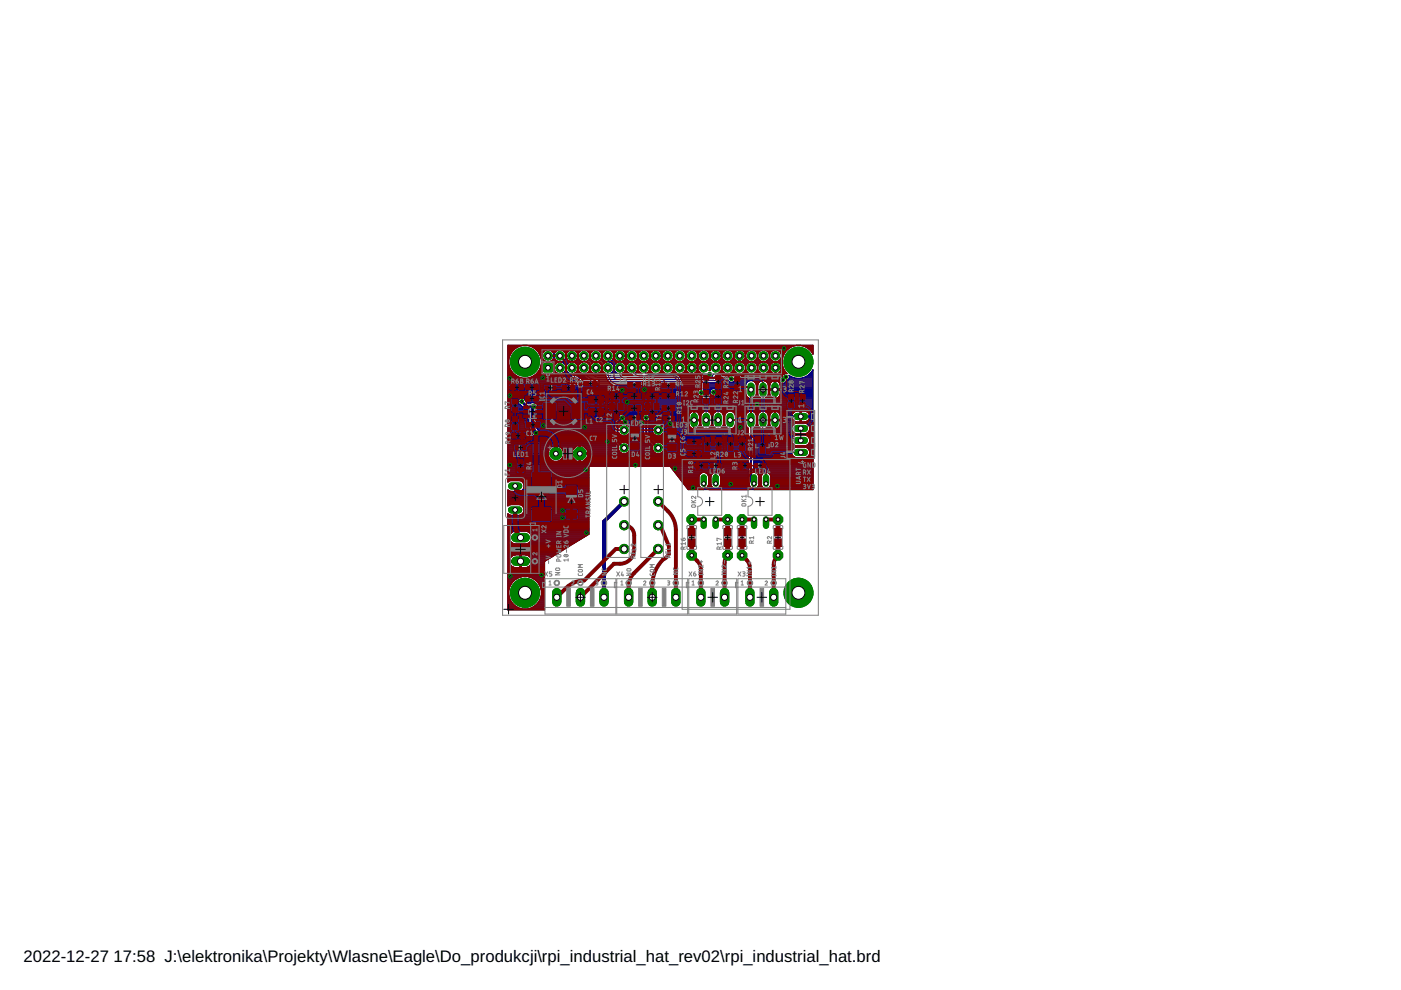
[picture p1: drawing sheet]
<svg xmlns="http://www.w3.org/2000/svg" width="297mm" height="210mm" viewBox="0 0 297 210" stroke-linecap="round" stroke-linejoin="round" font-family="sans-serif">
<defs><g id="words">
<g font-size="3.5">
<text x="5" y="203.9">2022-12-27</text>
<text x="24.1" y="203.9">17:58 J:\elektronika\Projekty\Wlasne\Eagle\Do_produkcji\rpi_industrial_hat_rev02\rpi_industrial_hat.brd</text>
</g>
</g></defs>
<g fill="none" stroke="#808080" stroke-width=".21">
<path d="M113 87.8h.6M113.3 87.8v1.1M114 88.9l.4-1.1 .3 1.1M114.1 88.6h.5M115.2 88.2h.6M115.2 87.8v1.1M115.8 87.8v1.1M117.5 87.8v1.1h-.6M118 88.9l.3-1.1 .4 1.1M118 88.6h.6M119.1 87.8h.3M119.1 88.9h.3"/>
<path d="M119.2 87.8v1.1M120.1 88.4l-.3 .5M120.5 88.4l-.6-.1v-.4l.6-.1v1.1M120.9 87.8h.7M121.3 87.8v1.1M122 87.8h.3l.3 .1-.1 .2-.4 .3a.3 .3 0 0 0 0 .5 .3 .3 0 0 0 .5-.2M123.1 87.8v.9l.3 .2 .3-.2v-.9M123.5 84.2a.31 .31 0 0 0-.5-.2 .31 .31 0 0 0-.1 .5l.6 .6h-.6M124 85.1h.6M124.1 82v1.2h-.4M124.4 87.8h.5v1.1h-.4l-.1-.2zM124.6 84.2l-.3-.3v1.2"/>
<path d="M125.1 84.6h.8M125.3 82.7l-.6-.2v-.3l.6-.2v1.2M125.5 86.1a.3 .3 0 0 0-.5-.2 .3 .3 0 0 0-.1 .4l.6 .7h-.7M125.6 87.8v1.1l.6-1.1v1.1M125.8 83.2h.1M126 86.1l.5 .6M126.1 85.9h.1a.56 .56 0 0 1 .4 .5 .56 .56 0 0 1-.4 .6l-.2-.6zM126.4 82.3l.5 .6M126.4 82.1h.1a.56 .56 0 0 1 .4 .5 .56 .56 0 0 1-.4 .5l-.2-.5zM126.7 87.8h.2M126.7 88.9h.2M126.8 87.8v1.1"/>
<path d="M127 84.2a.31 .31 0 0 0-.4-.2 .31 .31 0 0 0-.1 .5l.5 .6h-.6M127.4 82h.6M127.7 85.9l.3 1.1 .4-1.1M127.7 82v1.2M128 87.8h.2M128 88.9h.2M128.1 87.8v1.1M128.2 84.2a.31 .31 0 0 0-.5-.2 .31 .31 0 0 0 0 .5l.5 .6h-.6M128.4 82l.4 1.2 .3-1.2M128.8 84.2l.5 .6M128.8 85.9h.5v1.1h-.5M128.8 84l.2-.1a.6 .6 0 0 1 .3 .6 .6 .6 0 0 1-.4 .5l-.2-.5z"/>
<path d="M128.9 86.3h.4M129.3 88.4l-.6-.1v-.4l.6-.1v1.1M129.5 83.2h.1M130 82h.5v1.2h-.5M130.1 82.5h.4M130.1 86.5l-.2 .5M130.1 88.4l-.2 .5M130.5 84.2a.31 .31 0 0 0-.5-.2 .31 .31 0 0 0-.1 .5l.6 .6h-.6M130.5 86.5l-.6-.1v-.3l.1-.2h.5v1.1M130.5 88.4l-.6-.1v-.4l.6-.1v1.1"/>
</g>
<g fill="none" stroke="#000080" stroke-width=".25">
<path d="M107.7 78.1h.4M107.7 77.9h.3M107.7 78.5h.7M107.7 79.2h1.2M107.7 79.9h2.1M107.7 79.7h1.8M107.7 79.4h1.4M107.7 79h1M107.7 78.8h.8M107.7 78.3h.5M107.7 77.7h.3M107.7 77.4h.2"/>
<path d="M107.7 77.2h.1M107.7 77h.1M107.7 76.8h.1M107.7 76.5h.1M107.7 76.3h.1M107.7 76.1h.2M107.7 75.9h.2M107.7 75.6h.3M107.7 75.4h.4M107.7 75.2h.5M107.7 75h.6M107.7 74.8h.7"/>
<path d="M107.7 74.5h.9M107.7 74.3h1.1M107.7 74.1h1.3M107.7 73.9h1.6M107.7 73.7h2M107.7 73.4h2.4M112.5 73.4h55.6M112.8 79.9h5.7M113 73.7h54.6M113.2 79.7h5.2M113.4 73.9h53.9M113.5 79.4h4.8"/>
<path d="M113.6 74.1h53.4M113.7 79.2h1.4M113.9 74.3h1.7M114 79h.9M114.1 74.5h1.2M114.2 78.8h.7M114.2 74.8h.9M114.3 78.5h.6M114.3 75h.7M114.4 78.3h.5M114.5 75.2h.4M114.5 78.1h.4"/>
<path d="M114.6 75.4h.3M114.6 77.9h.3M114.6 75.6h.3M114.7 77.7h.2M114.7 75.9h.3M114.7 77.4h.2M114.8 76.1h.3M114.8 77.2h.1M114.8 77h.1M114.8 76.8h.3M114.8 76.5h.7M114.8 76.3h.5"/>
<path d="M114.9 76.9l.2-.2h2.1l.3 .2M114.9 76.9v2.1l.2 .2h2.1l.3-.2v-2.1M114.9 75.2a1.28 1.28 0 0 0 1 1.5M115.1 74.7a1.29 1.29 0 0 1 1.3-.5 1.29 1.29 0 0 1 1.1 1M115.1 74.7l-.2 .5M116.8 74.3h1.3M116.9 76.5h1.2M117.1 74.5h.7M117.1 76.3h.7M117.3 79.2h1M117.3 76.8h1M117.3 76.1h.3"/>
<path d="M117.3 74.8h.3M117.4 75h.1M117.4 75.9h.1M117.5 78.5h.1M117.5 75.7l.5 .8 .5 .2M117.5 75.2v.5M117.5 78.2l.1 .5 .7 .5M117.5 75.7l-.2 .5-.9 .5M117.5 79h.4M117.5 78.8h.2M117.5 78.3h.1M117.5 78.1h.1"/>
<path d="M117.5 77.9h.1M117.5 77.7h.1M117.5 77.4h.1M117.5 77.2h.2M117.5 77h.4M117.5 75.6v.1M117.5 75.4v.1M117.5 75.2h.1M117.6 74.7a1.29 1.29 0 0 1 1.4-.5 1.29 1.29 0 0 1 1 1M117.6 74.7l-.1 .5M118.3 79.2l.2 .9M118.5 76.7h.5"/>
<path d="M118.5 76.7l-.9 .6-.1 .4M119 76.7l.8 .6 .2 .4M119.1 76.8h1.8M119.3 79.2h1.6M119.3 74.3h1.4M119.4 79.4h1.6M119.4 76.5h1.2M119.4 76.5l-.4 .2M119.5 79.7h1.6M119.5 79h1M119.5 77h1M119.6 79.9h1.6"/>
<path d="M119.6 74.5h.8M119.7 76.3h.7M119.7 78.8h.5M119.8 77.2h.4M119.8 76.1h.4M119.8 74.8h.4M119.9 78.5h.2M119.9 77.4h.2M119.9 75h.2M119.9 75.9h.2M120 78.3h.1M120 77.7h.1"/>
<path d="M120 75.2l-.2 1-.4 .3M120 77.7v.5M120 78.2l.2 .5 .7 .5 .2 .5M120 78.2l-.2 .5-.5 .4 .5 1M120 78.1h.1M120 77.9h.1M120 75.6h.1M120 75.4h1.1M120 75.2h.1M120.2 76.1l.4 .4 .5 .2v-2.5a1.28 1.28 0 0 0-1.1 1.1h2.5l-.3-.7-.8-.4v2.5h.2M120.2 76.1l-.2-.5h2.5l-.3 .7-.6 .4M121.1 79.7h.1"/>
<path d="M121.1 79.7l.5 .8M121.1 76.5h.3M121.1 76.3h.3M121.1 76.1h.3M121.1 75.9h.3M121.1 75.6h.3M121.1 75.2h.3M121.1 75h.3M121.1 74.8h.3M121.1 74.5h.3M121.1 74.3h.3M121.4 75.4h1.1"/>
<path d="M121.5 76.7a1.33 1.33 0 0 0-1.5 1M121.5 76.7l.8 .6 .2 .4M121.6 76.8h1.8M121.9 74.3h1.3M121.9 76.5h1.2M122 79.2h1.4M122.1 79h.9M122.1 77h.9M122.1 79.4h1.6M122.2 74.5h.7M122.2 76.3h.7M122.3 79.7h1.5"/>
<path d="M122.3 78.8h.5M122.3 77.2h.5M122.3 74.8h.4M122.4 76.1h.3M122.4 78.5h.3M122.4 77.4h.3M122.4 75h.2M122.5 75.9h.1M122.5 78.3h.1M122.5 77.7h.1M122.5 75.6h.1M122.5 75.2h.1"/>
<path d="M122.5 78.2l-.2 .5-.4 .4 .4 .6 .6 .4M122.5 75.2a1.33 1.33 0 0 0 1 1.5l-.8 .6-.2 .4M122.5 77.7v.5M122.5 78.2a1.6 1.6 0 0 0 1.1 1.1M122.5 78.1h.1M122.5 79.9h1.5M122.5 77.9h.1M122.7 74.7a1.3 1.3 0 0 1 2.2 0M122.7 74.7l-.2 .5M123.6 79.3v.1M123.6 79.3l.6 .8M124.4 74.3h1.3"/>
<path d="M124.7 74.5h.8M124.9 74.7l.2 .5M124.9 76.1h.3M124.9 74.8h.3M124.9 76.3h.5M125 75h.2M125 75.9h.2M125.1 75.2v.5M125.1 75.7a1.56 1.56 0 0 0 .9 1.1M125.1 75.7l-.3 .6 .5 .2M125.1 75.6v.1M125.1 75.4v.1"/>
<path d="M125.1 75.2h.1M125.3 74.7a1.3 1.3 0 0 1 2.1 0M125.3 74.7l-.2 .5M125.3 76.5l.3 .5 .4-.2M125.3 76.5v.1M125.3 76.5h.4M125.4 76.8h.6M126 76.8h.1M126.2 78.5h.3M126.2 79.2h.3M126.2 79h.3M126.2 78.8h.3"/>
<path d="M126.2 78.3h.3M126.5 79.4h1.2M126.7 79.2h.9M127 74.3h1.3M127.1 79h.3M127.2 74.5h.8M127.3 78.8l-.8 .4v-1.1h-.3v1.1a2.19 2.19 0 0 0 1.7 .4l-.1-.1M127.3 78.8h.1M127.3 78.8l.1 .2M127.4 79h.1M127.4 79l.4 .5M127.4 76.3h.6"/>
<path d="M127.4 74.7l.2 .5M127.4 76.1h.4M127.4 74.8h.4M127.5 75h.2M127.6 75.9h.1M127.6 75.7l.6 .8 .4 .2M127.6 75.7l-.3 .6 .5 .3M127.6 75.2v.5M127.6 75.6v.1M127.6 75.4v.1M127.6 75.2h.1M127.7 76.5h.5"/>
<path d="M127.8 79.5h.1M127.8 76.6l.3 .4 .5-.3M127.8 76.6h.1M127.8 74.7a1.3 1.3 0 0 1 2.2 0M127.8 74.7l-.2 .5M127.9 76.8h.6M128 77h.1M128.6 76.7h.5M129.1 76.7l.9 .6 .2 .4M129.3 76.8h1.7M129.5 74.3h1.3M129.5 76.5h1.3"/>
<path d="M129.7 79h.9M129.7 77h.9M129.8 74.5h.7M129.8 76.3h.7M129.9 78.8h.5M129.9 77.2h.5M130 74.7l.2 .5M130 76.1h.3M130 74.8h.3M130 78.5h.3M130 77.4h.3M130.1 75.9h.1"/>
<path d="M130.1 75h.1M130.1 78.3h.1M130.1 77.7h.1M130.2 77.7a1.3 1.3 0 0 1 1.2-1 1.3 1.3 0 0 1 1.3 1M130.2 78.2l.1 .5 .7 .5h-1.7l.7-.5zM130.2 75.2a1.28 1.28 0 0 1-1.1 1.5M130.2 77.7v.5M130.2 78.1h.1M130.2 77.9h.1M130.2 75.6h.1M130.2 75.4h1.1M130.2 75.2h.1"/>
<path d="M130.2 75.9v-.3h2.5l-.1 .3M130.2 75.9l.1 .2M130.3 76.1l.5 .4M131.3 76.5h.3M131.3 76.3h.3M131.3 76.1h.3M131.3 75.9h.3M131.3 75.6h.3M131.3 75.2h.3M131.3 75h.3M131.3 74.8h.3M131.3 74.5h.3"/>
<path d="M131.3 74.3h.3M131.6 75.4h1.1M131.8 76.8h1.8M132 74.3h1.3M132.1 76.5h1.2M132.2 79h1M132.2 77h1M132.3 74.5h.8M132.3 76.3h.8M132.4 78.8h.5M132.4 77.2h.5M132.5 76.1l-.4 .4-.5 .2v-2.5h.1l.7 .4 .3 .7h-2.5a1.28 1.28 0 0 1 1.1-1.1v2.5l-.5-.2"/>
<path d="M132.5 74.8h.4M132.5 76.1h.4M132.6 78.5h.2M132.6 77.4h.2M132.6 75.9l-.1 .2M132.6 75.9h.2M132.6 75h.2M132.7 78.3h.1M132.7 77.7h.1M132.7 75.6h.1M132.7 75.2h.1M132.7 75.2a1.28 1.28 0 0 0 1 1.5"/>
<path d="M132.7 78.2l.2 .5 .7 .5h-1.8l.7-.5zM132.7 77.7v.5M132.7 78.1h.1M132.7 77.9h.1M132.9 74.7a1.3 1.3 0 0 1 2.1 0M132.9 74.7l-.2 .5M133.7 76.7h.5M133.7 76.7l-.8 .6-.2 .4M134.2 76.7l.8 .6 .2 .4M134.3 76.8h1.8M134.6 74.3h1.3M134.6 76.5h1.2"/>
<path d="M134.7 79h1M134.8 77h.9M134.9 74.5h.7M134.9 76.3h.7M135 78.8h.5M135 77.2h.5M135 74.7l.2 .5M135.1 76.1h.3M135.1 74.8h.3M135.1 78.5h.3M135.1 77.4h.3M135.1 75.9h.2"/>
<path d="M135.1 75h.2M135.2 78.3h.1M135.2 77.7h.1M135.2 75.2v.5M135.2 77.7v.5M135.2 78.2l.2 .5 .7 .5h-1.8l.7-.5zM135.2 75.7l-.5 .8-.5 .2M135.2 75.2h.1M135.2 75.7l.6 .8 .4 .2M135.2 78.1h.1M135.2 77.9h.1M135.2 75.6l.1 .1"/>
<path d="M135.2 75.4l.1 .1M135.4 74.7a1.3 1.3 0 0 1 2.2 0M135.4 74.7l-.2 .5M136.2 76.7h.6M136.2 76.7l-.8 .6-.2 .4M136.5 78l.1 .8 .4 .4 .5 .1h13M136.8 76.7l.8 .6 .2 .4M136.9 76.8h1.8M137.1 74.3h1.4M137.2 76.5h1.2M137.3 77h.9M137.4 74.5h.8"/>
<path d="M137.4 76.3h.7M137.5 78.8h.5M137.5 77.2h.5M137.6 74.7l.2 .5M137.6 76.1h.3M137.6 74.8h.4M137.6 78.5h.3M137.6 77.4h.3M137.7 75.9h.1M137.7 75h.2M137.7 78.3h.1M137.7 77.7h.1"/>
<path d="M137.8 78.2l.2 .6h-.5M137.8 75.2a1.28 1.28 0 0 1-1 1.5M137.8 77.7v.5M137.8 78.2l-.3 .6M137.8 78.1h.1M137.8 77.9h.1M137.8 75.6h.1M137.8 75.4h1.1M137.8 75.2h.1M138.8 76.7a1.33 1.33 0 0 1 1.5 1M138.8 76.7l-.8 .6-.2 .4M138.9 76.5h.3"/>
<path d="M138.9 76.3h.3M138.9 76.1h.3M138.9 75.9h.3M138.9 75.6h.3M138.9 75.2h.3M138.9 75h.3M138.9 74.8h.3M138.9 74.5h.3M138.9 74.3h.3M139.2 75.4h1.1M139.4 76.8h1.8M139.6 74.3h1.4"/>
<path d="M139.7 76.5h1.2M139.8 77h1M139.9 74.5h.8M140 76.3h.7M140.1 78.8h.5M140.1 77.2h.4M140.1 76.1l-.4 .4-.5 .2v-2.5a1.28 1.28 0 0 1 1.1 1.1h-2.5l.3-.7 .8-.4v2.5h-.2M140.1 76.1l.2-.5h-2.5l.3 .7 .6 .4M140.1 76.1h.4M140.1 74.8h.4M140.2 78.5h.2M140.2 77.4h.2"/>
<path d="M140.2 75.9h.2M140.2 75h.2M140.3 78.3h.1M140.3 77.7h.1M140.3 75.6h.1M140.3 75.2h.1M140.3 78.2l.3 .6h-.6zM140.3 75.2l.2 1 .4 .3M140.3 77.7v.5M140.3 78.1h.1M140.3 77.9h.1M140.9 76.5l.4 .2"/>
<path d="M141.3 76.7h.5M141.3 76.7l-.8 .6-.2 .4M141.8 76.7l.9 .6 .2 .4M142 76.8h1.7M142.2 74.3h1.3M142.2 76.5h1.2M142.4 77h.9M142.5 74.5h.7M142.5 76.3h.7M142.6 78.8h.5M142.6 77.2h.5M142.7 74.7a1.29 1.29 0 0 0-1.4-.5 1.29 1.29 0 0 0-1 1"/>
<path d="M142.7 74.7l.2 .5M142.7 74.8h.3M142.7 76.1h.3M142.7 78.5h.3M142.7 77.4h.3M142.8 75.9h.1M142.8 75h.1M142.8 78.3h.1M142.8 77.7h.1M142.9 78.2l.2 .6h-.5zM142.9 75.2v.5M142.9 77.7v.5"/>
<path d="M142.9 75.7l-.6 .8-.5 .2M142.9 75.7l.5 .8 .5 .2M142.9 78.1h.1M142.9 77.9h.1M142.9 75.6v.1M142.9 75.4v.1M142.9 75.2h.1M143.9 76.7h.5M143.9 76.7l-.9 .6-.1 .4M144.4 76.7l.8 .6 .2 .4M144.5 76.8h1.8M144.7 74.3h1.3"/>
<path d="M144.8 76.5h1.2M144.9 77h1M145 74.5h.8M145 76.3h.7M145.1 78.8h.5M145.1 77.2h.5M145.2 74.7a1.29 1.29 0 0 0-1.3-.5 1.29 1.29 0 0 0-1 1M145.2 74.7l.2 .5M145.2 74.8h.4M145.2 76.1h.4M145.3 78.5h.2M145.3 77.4h.2"/>
<path d="M145.3 75.9h.2M145.3 75h.2M145.4 78.3h.1M145.4 77.7h.1M145.4 75.7a1.3 1.3 0 0 0 1.3 1 1.3 1.3 0 0 0 1.2-1M145.4 75.2v.5M145.4 75.7l-.6 .8-.4 .2M145.4 75.6v.1M145.4 75.4v.1M145.4 75.2h.1M146.5 76.7v1.4h-1.1l.3 .7h-.6l.3-.6v-.5M146.5 76.7l-.5 .2-.6 .8"/>
<path d="M146.5 77.7h.3M146.5 77.4h.3M146.5 77.2h.3M146.5 77h.3M146.5 76.8h.3M146.8 76.7a1.27 1.27 0 0 1 1.1 1.2h-2.5v-.2M147 76.8h1.8M147.3 74.3h1.3M147.3 76.5h1.2M147.4 77h1M147.6 74.5h.7M147.6 76.3h.7"/>
<path d="M147.7 78.8h.5M147.7 77.2h.5M147.7 74.7a1.29 1.29 0 0 0-1.3-.5 1.29 1.29 0 0 0-1 1M147.7 74.7l.2 .5M147.7 74.8h.4M147.8 76.1h.3M147.8 78.5h.3M147.8 77.4h.2M147.8 75.9h.2M147.8 75h.2M147.9 78.3h.1M147.9 77.7h.1"/>
<path d="M147.9 75.2v.5M147.9 75.4l.1 .1M147.9 75.7l.6 .8 .4 .2M147.9 75.6l.1 .1M147.9 75.2h.1M148.9 76.7a1.29 1.29 0 0 0-.7 2.1h-.6l.3-.7h-1.1v-1.4M148.9 76.7h.6M149.5 76.7l.4 .2 .6 .8M149.6 76.8h1.8M149.8 74.3h1.4M149.9 76.5h1.2M150 77h.9"/>
<path d="M150.1 74.5h.7M150.1 76.3h.7M150.2 77.2h.5M150.3 74.7a1.28 1.28 0 0 0-1.4-.5 1.28 1.28 0 0 0-1 1M150.3 74.7l.2 .5M150.3 74.8h.4M150.3 76.1h.3M150.3 77.4h.3M150.4 75.9h.1M150.4 75h.2M150.4 78.3h.1M150.4 77.7h.1"/>
<path d="M150.5 77.7a1.3 1.3 0 0 1 1.2-1 1.3 1.3 0 0 1 1.3 1M150.5 75.2v.5M150.5 77.7v.5M150.5 78.2l.1 .3h-.3zM150.5 75.7l-.6 .8-.4 .2M150.5 78.1h.1M150.5 77.9h.1M150.5 75.6v.1M150.5 75.4h1.1M150.5 75.2h.1M150.6 75.9l-.1-.3h2.5l-.1 .3M150.6 75.9v.2"/>
<path d="M150.6 76.1l.5 .4M151.1 76.5l.5 .2v-2.5a1.23 1.23 0 0 0-1.1 1.1h2.5a1.23 1.23 0 0 0-1.2-1.1v2.5l.6-.2M151.6 76.5h.2M151.6 76.3h.2M151.6 76.1h.2M151.6 75.9h.2M151.6 75.6h.2M151.6 75.2h.2M151.6 75h.2M151.6 74.8h.2M151.6 74.5h.2M151.6 74.3h.2"/>
<path d="M151.8 75.4h1.2M152.1 76.8h1.8M152.3 74.3h1.4M152.4 76.5h1.2M152.5 77h1M152.6 74.5h.8M152.7 76.3h.7M152.7 78.8h.6M152.8 77.2h.4M152.8 74.8h.4M152.8 76.1l-.4 .4M152.8 76.1h.4"/>
<path d="M152.9 78.5h.2M152.9 77.4h.2M152.9 75.9l-.1 .2M152.9 75.9h.2M152.9 75h.2M153 78.3h.1M153 77.7h.1M153 75.6h.1M153 75.2h.1M153 78.2l.3 .6h-.6zM153 75.2a1.28 1.28 0 0 0 1 1.5M153 77.7v.5"/>
<path d="M153 78.1h.1M153 77.9h.1M153.2 74.7a1.28 1.28 0 0 1 2.1 0M153.2 74.7l-.2 .5M154 76.7h.5M154 76.7l-.8 .6-.2 .4M154.5 76.7l.8 .6 .2 .4M154.6 76.8h1.8M154.9 74.3h1.3M154.9 76.5h1.3M155.1 77h.9M155.2 74.5h.7"/>
<path d="M155.2 76.3h.7M155.3 78.8h.5M155.3 77.2h.5M155.3 74.7l.2 .5M155.4 74.8h.3M155.4 76.1h.3M155.4 78.5h.3M155.4 77.4h.3M155.5 75.9h.1M155.5 75h.1M155.5 78.3h.1M155.5 77.7h.1"/>
<path d="M155.5 78.2l.4 .6h-.7zM155.5 77.7a1.3 1.3 0 0 1 1.3-1 1.3 1.3 0 0 1 1.3 1M155.5 75.2a1.28 1.28 0 0 1-1 1.5M155.5 77.7v.5M155.5 78.1h.1M155.5 77.9h.1M155.5 75.6h.1M155.5 75.4h1.2M155.5 75.2h.1M155.6 75.9v-.3h2.5l-.1 .3M155.6 75.9l.1 .2M155.7 76.1l.4 .4"/>
<path d="M156.1 76.5l.6 .2v-2.5a1.23 1.23 0 0 0-1.1 1.1h2.5a1.23 1.23 0 0 0-1.2-1.1v2.5l.6-.2M156.7 76.5h.2M156.7 76.3h.2M156.7 76.1h.2M156.7 75.9h.2M156.7 75.6h.2M156.7 75.2h.2M156.7 75h.2M156.7 74.8h.2M156.7 74.5h.2M156.7 74.3h.2M156.9 75.4h1.2"/>
<path d="M157.2 76.8h1.8M157.4 74.3h1.3M157.5 76.5h1.2M157.6 77h1M157.7 74.5h.8M157.7 76.3h.7M157.8 78.8h.5M157.8 77.2h.5M157.9 74.8h.4M157.9 76.1l-.4 .4M157.9 76.1h.3M157.9 78.5h.3"/>
<path d="M158 77.4h.2M158 75.9l-.1 .2M158 75.9h.2M158 75h.2M158.1 78.3h.1M158.1 77.7h.1M158.1 75.2h.1M158.1 78.2l.3 .6h-.6zM158.1 75.2a1.33 1.33 0 0 0 1 1.5M158.1 77.7v.5M158.1 78.1h.1M158.1 77.9h.1"/>
<path d="M158.1 75.6v.1M158.3 74.7a1.28 1.28 0 0 1 2.1 0M158.3 74.7l-.2 .5M159.1 76.7h.5M159.1 76.7l-.5 .2-.5 .8M159.6 76.7l.8 .6 .2 .4M159.7 76.8h1.8M160 74.3h1.3M160 76.5h1.2M160.1 77h1M160.3 74.5h.7M160.3 76.3h.7"/>
<path d="M160.4 78.8h.5M160.4 77.2h.5M160.4 74.7l.2 .5M160.4 74.8h.4M160.5 76.1h.3M160.5 78.5h.2M160.5 77.4h.2M160.5 75h.2M160.5 75.9h.2M160.6 78.3h.1M160.6 77.7h.1M160.6 78.2l.3 .6h-.6z"/>
<path d="M160.6 75.2v.5M160.6 77.7v.5M160.6 75.7l-.5 .8-.5 .2M160.6 75.7l.6 .8 .4 .2M160.6 78.1h.1M160.6 77.9h.1M160.6 75.6v.1M160.6 75.4v.1M160.6 75.2h.1M160.8 74.7a1.28 1.28 0 0 1 1.4-.5 1.28 1.28 0 0 1 1 1M160.8 74.7l-.2 .5M161.6 76.7h.5"/>
<path d="M161.6 76.7l-.4 .2-.6 .8M162.1 76.7a1.29 1.29 0 0 1 .8 2.1h.6M162.3 76.8h1.8M162.5 74.3h1.3M162.6 76.5h1.2M162.7 77h.9M162.8 74.5h.7M162.8 76.3h.7M162.9 78.8h.5M162.9 77.2h.5M163 76.1h.3M163 74.8h.3"/>
<path d="M163 78.5h.3M163 77.4h.3M163.1 75h.1M163.1 75.9h.1M163.1 78.3h.1M163.1 77.7h.1M163.2 75.2v.5M163.2 75.7l-.6 .8-.5 .2M163.2 75.6v.1M163.2 75.4v.1M163.2 75.2h.1M163.3 74.7a1.29 1.29 0 0 1 1.4-.5 1.29 1.29 0 0 1 1 1"/>
<path d="M163.3 74.7l-.1 .5M163.5 78.8h.1M164.3 76.7v1.4h-1.1l.3 .7M164.3 76.7a1.27 1.27 0 0 0-1.1 1.2h2.8M164.3 77.7h.2M164.3 77.4h.2M164.3 77.2h.2M164.3 77h.2M164.3 76.8h.2M164.5 76.7v1.4h1.6M164.5 76.7a1.28 1.28 0 0 1 1.2 1.2M164.8 76.8h1"/>
<path d="M165 74.3h1.8M165.1 76.5h.7M165.2 77h.6M165.3 74.5h1.2M165.4 76.3h.4M165.4 78.8h.9l.5 .3a3.5 3.5 0 0 1 .4-5.2 3.5 3.5 0 0 1 5.2 1.2v-1.9h-64.7v29l.1-.1M165.4 78.8h.1M165.4 78.8h1.1M165.4 77.2h.4M165.5 76.1h.4M165.5 74.8h.9M165.6 78.5h.7"/>
<path d="M165.6 77.4h.3M165.6 75h.7M165.6 75.9h.3M165.7 78.3h.5M165.7 77.7h.2M165.7 78.1l-.3 .7M165.7 75.2a1.29 1.29 0 0 1-1 1.5 1.29 1.29 0 0 1-1.5-1M165.7 75.6h.3M165.7 75.4h.3M165.7 75.2h.4M166.6 79h.1M167.3 79.7h.1"/>
<path d="M167.4 79.9h.4M170.5 73.4h1.9M170.8 79.9h1.6M171 73.7h1.4M171.2 79.7h1.2M171.3 73.9h1.1M171.5 79.4h.9M171.6 74.1h.8M171.7 79.2h.7M171.8 74.3h.6M171.9 79h.5M172 74.5h.4"/>
<path d="M172.1 78.8h.3M172.2 74.8h.2M172.3 78.5h.1M172.3 75h.1M107.7 81.7h13M107.7 80.5h11.2M107.7 94.5h23.3M107.7 94.8h9.3M107.7 89.2h4.4M107.7 96.3h8.5M107.7 82.8h39.9M107.7 91h4.5"/>
<path d="M107.7 99.9h17.1M107.7 99.7h17.1M107.7 99.4h17.1M107.7 99.2h17.1M107.7 99h17.1M107.7 98.8h50.9M107.7 98.5h50.9M107.7 98.3h50.9M107.7 98.1h50.9M107.7 97.9h50.9M107.7 97.6h9.4M107.7 97.4h9.1"/>
<path d="M107.7 97.2h8.8M107.7 97h8.7M107.7 96.8h8.6M107.7 96.5h8.5M107.7 96.1h8.5M107.7 95.9h8.5M107.7 95.7h8.6M107.7 95.4h8.7M107.7 95.2h8.8M107.7 95h9M107.7 94.3h23.1M107.7 94.1h22.9"/>
<path d="M107.7 93.9h22.7M107.7 93.6h22.6M107.7 93.4h22.6M107.7 93.2h22.6M107.7 93h22.6M107.7 92.8h22.6M107.7 92.5h5.5M107.7 92.3h5.3M107.7 92.1h5.1M107.7 91.9h4.9M107.7 91.7h4.8M107.7 91.4h4.7"/>
<path d="M107.7 91.2h4.6M107.7 90.8h4.5M107.7 90.5h4.4M107.7 90.3h4.4M107.7 90.1h4.4M107.7 89.9h4.4M107.7 89.6h4.4M107.7 89.4h4.4M107.7 89h4.4M107.7 88.8h4.4M107.7 88.5h4.4M107.7 88.3h4.4"/>
<path d="M107.7 88.1h4.4M107.7 87.9h4.4M107.7 87.7h4.4M107.7 87.4h4.4M107.7 87.2h4.4M107.7 87h4.4M107.7 86.8h3.6M107.7 86.6h3.3M107.7 86.3h3.1M107.7 86.1h2.9M107.7 85.9h2.7M107.7 85.7h2.3"/>
<path d="M107.7 85.4h2.2M107.7 85.2h2.2M107.7 85h2.2M107.7 84.8h2.3M107.7 84.5h2.5M107.7 84.3h40.3M107.7 84.1h40.1M107.7 83.9h40M107.7 83.7h39.9M107.7 83.4h39.9M107.7 83.2h39.9M107.7 83h39.9"/>
<path d="M107.7 82.5h39.9M107.7 82.3h39.9M107.7 82.1h39.9M107.7 81.9h39.9M107.7 81.4h12.3M107.7 81.2h11.9M107.7 81h11.6M107.7 80.8h11.4M107.7 80.3h11M107.7 80.1h2.8M109.9 85a.77 .77 0 0 1 .7-.6 .77 .77 0 0 1 .7 .5l.6 .6h.6a.95 .95 0 0 1 1.4 .8M109.9 85a.75 .75 0 0 0 .5 .9l.9 .8 .8 .1v3.7l.2 .8"/>
<path d="M111.1 84.5h61.3M111.3 84.8h61.1M111.4 85h61M111.7 85.2h60.7M111.9 85.4h.7M112.3 91.3l.1 .1M112.3 91.3l.5 .8M113.4 85.4h59M113.7 89.2h16.8M113.7 90.1h16.6M113.7 89.9h16.6M113.7 89.6h16.6"/>
<path d="M113.7 89.4h16.6M113.7 89h17M113.7 88.8h17.2M113.7 88.5h17.4M113.7 88.3h17.5M113.7 88.1h17.6M113.7 87.9h17.9M113.7 87.7h32.5M113.7 87.4h32.8M113.7 87.2h33.2M113.7 87h58.7M113.7 86.8h58.7"/>
<path d="M113.7 90.3h16.6M113.7 85.7h58.7M113.8 90.5h16.5M113.8 86.6h58.6M113.8 90.8h16.5M113.9 85.9h58.5M113.9 86.3l-.2 .4v3.4l.3 1a.82 .82 0 0 1 .3 1.1 .82 .82 0 0 1-1.1 .3l-.4-.4M113.9 86.3h58.5M113.9 86.1h58.5M114 91h16.3M114 92.5h16.3M114.1 91.2h16.2"/>
<path d="M114.3 92.3h16M114.3 91.4h16M114.4 92.1h15.9M114.4 91.7h15.9M114.4 91.9h15.9M116.2 95.9v.6M117.5 94.5l-.6 .3-.4 .4-.3 .7M118.2 94.5l.6 .3 .5 .4 .2 .7M118.5 80.1h-6.4M118.5 80.1l.6 .7M118.6 97.6h3.4M118.7 94.8h3.3"/>
<path d="M119 97.4h2.8M119 95h2.8M119.1 80.8v.1M119.1 80.8l.8 .6M119.2 97.2h2.4M119.2 95.2h2.4M119.3 97h2.1M119.3 95.4h2M119.4 96.8h1.9M119.4 95.7h1.9M119.5 96.5h1.8M119.5 96.3h39.1"/>
<path d="M119.5 95.9a1.68 1.68 0 0 1-1.3 1.9 1.68 1.68 0 0 1-2-1.3M119.5 96.1h3.3M119.5 95.9h1.8M119.8 80.1a2.6 2.6 0 0 0 2.2 .6l-.4-.2M119.8 80.1h1.6M119.9 81.4h.1M119.9 81.4l.9 .3h26.6l.2 .1v2l.2 .4M120.1 80.3h1.4M120.5 80.5h1.3M121.6 80.5h.1M122.2 94.5l-.9 1v.6h3.3v-.6l-1-1M122.8 94.8h.3"/>
<path d="M122.8 94.5v3.3h-.6l-.9-.9v-.6M122.8 97.6h.3M122.8 97.4h.3M122.8 97.2h.3M122.8 97h.3M122.8 96.8h.3M122.8 96.5h.3M122.8 95.9h.3M122.8 95.7h.3M122.8 95.4h.3M122.8 95.2h.3M122.8 95h.3"/>
<path d="M122.9 80.1h1.3M123.1 94.5v3.3h.5l1-.9v-.6M123.1 96.1h8.7M123.5 80.3h1M123.8 97.6h34.8M123.8 94.8h7.3M124 97.4h34.6M124.1 95h7M124.2 80.1h.1M124.2 80.1l.3 .2h-1l-.6-.2M124.2 97.2h34.4M124.3 95.2h6.8"/>
<path d="M124.5 97h34.1M124.5 95.4h6.7M124.6 96.8h34M124.6 96.5h34M124.6 95.9h6.9M124.6 95.7h6.7M131.3 95.7a1.24 1.24 0 0 0 2.1 0M131.5 93.2h5.4M131.5 93h5.2M131.5 92.8h5M131.5 92.5h4.9M131.5 92.3h.3"/>
<path d="M131.5 90.1h.3M131.5 89.9h4.9M131.6 93.4h5.6M131.7 89.6h4.7M131.8 93.6h5.6M131.9 89.4h4.5M132.2 87.9h4.5M132.4 89.2l-.4 .1-.5 .5v.5a1.23 1.23 0 0 1 1.9 .2M132.4 89.2h4M132.5 88.1h3.9M132.6 89l-.2 .2M132.6 89h3.8"/>
<path d="M132.7 88.3h3.6M132.7 88.7a.76 .76 0 0 0-.6-.9 .76 .76 0 0 0-.9 .7l-.9 .8v4.5l.8 .8v.6l.2 .5M132.7 88.7l-.1 .3M132.7 88.8h3.6M132.7 88.5h3.6M132.8 93.9h4.8M132.8 90.1h3.6M132.9 96.1h6.1M132.9 92.3h3.5M133.2 95.9h5.5M133.2 94.1h4.6M133.2 92.1h3.2"/>
<path d="M133.2 90.3h3.2M133.4 94.3l.2 .4-.2 1M133.4 90.5l.2 .5M133.4 95.7h5.1M133.4 94.3h4.7M133.4 91.9h3M133.4 90.5h3M133.5 94.5h4.8M133.5 95.4h4.9M133.5 91.7h2.9M133.5 90.8h2.9M133.6 94.8h4.7"/>
<path d="M133.6 91a1.25 1.25 0 0 1-.6 1.3 1.25 1.25 0 0 1-1.5-.2v1.2l.5 .5a1.14 1.14 0 0 1 1.4 .5M133.6 91h2.8M133.6 95.2h4.7M133.6 95h4.7M133.6 91.4h2.8M133.6 91.2h2.8M136.3 88.7a.77 .77 0 0 1 .7-.9 .77 .77 0 0 1 .8 .9M136.3 88.7l.1 .3M136.4 89v3.7l2 1.9-.1 .6 .2 .5M137.3 87.9h8.8M137.6 89.2h11M137.6 91h.7"/>
<path d="M137.6 92.1h1.1M137.6 91.9h.9M137.6 91.7h.8M137.6 91.4h.7M137.6 91.2h.7M137.6 90.8h.8M137.6 90.5h.9M137.6 90.3h1.1M137.6 90.1h1.4M137.6 89.9h8.4M137.6 89.6h8.4M137.6 89.4h8.4"/>
<path d="M137.6 88.1h8.4M137.7 89l-.1 3.2 1.6 1.6a1.16 1.16 0 0 1 1.4 .5M137.7 89h9.3M137.7 92.3h1.3M137.7 88.3h8.3M137.8 88.8h8.2M137.8 88.7l-.1 .3M137.8 88.5h8.2M137.9 92.5h20.7M138.2 92.8h20.4M138.3 91a1.26 1.26 0 0 0 1.3 1.5 1.26 1.26 0 0 0 1.2-1.5M138.4 93h20.2"/>
<path d="M138.5 95.7a1.24 1.24 0 0 0 2.1 0M138.5 90.5a1.27 1.27 0 0 1 2.1 0M138.5 90.5l-.2 .5M138.6 93.2h20M138.8 93.4h19.8M139 93.6h19.6M140.1 93.9h18.5M140.1 90.1h5.9M140.1 96.1h18.5M140.1 92.3h18.5M140.4 94.1h18.2M140.4 90.3h5.7"/>
<path d="M140.4 95.9h18.2M140.4 92.1h18.2M140.6 94.3l.2 .4-.2 1M140.6 90.5l.2 .5M140.6 95.7h18M140.6 94.3h18M140.6 91.9h18M140.6 90.5h5.7M140.7 94.5h17.9M140.7 95.4h17.9M140.7 91.7h17.9M140.7 90.8h5.8"/>
<path d="M140.8 94.8h17.8M140.8 91h17.8M140.8 95.2h17.8M140.8 95h17.8M140.8 91.4h17.8M140.8 91.2h17.8M142.2 99h16.4M142.4 99.2h16.2M142.5 99.4h16.1M142.7 99.7h15.9M142.9 99.9h15.7M146.1 87.9l-.1 1h2.3l-.1-1"/>
<path d="M147 87.2v3.8a1.18 1.18 0 0 1-1-1.1v-.7M147 87.2l-.6 .2-.3 .5M147 90.8h.3M147 90.5h.3M147 90.3h.3M147 90.1h.3M147 89.9h.3M147 89.6h.3M147 89.4h.3M147 88.8h.3M147 88.5h.3M147 88.3h.3"/>
<path d="M147 88.1h.3M147 87.9h.3M147 87.7h.3M147 87.4h.3M147 87.2h.3M147.3 87.2v3.8a1.21 1.21 0 0 0 1-.9M147.3 87.2h.1M147.3 89h1.3M147.4 87.2l.5 .2 .3 .5M147.5 87.2h1.9M147.8 84.2h.1M147.8 84.2l.5 .3h2.6l.4-.2"/>
<path d="M147.8 90.8h1.2M147.9 87.4h1.1M148.1 90.5h.7M148.1 87.7h.7M148.2 90.3h.5M148.2 87.9h.5M148.3 90.1h.3M148.3 88.1h.3M148.3 89.2v.9M148.3 89.9h.3M148.3 89.6h.3M148.3 89.4h.3"/>
<path d="M148.3 88.8h.3M148.3 88.5h.3M148.3 88.3h.3M148.6 88.1a1.16 1.16 0 0 1 1.1-1 1.16 1.16 0 0 1 1.2 1M148.6 88.1v2l.1 .4 .8 .5M149.2 81.7h8.9M149.2 82.5h1.7M149.2 82.3h8.9M149.2 82.1h8.9M149.2 81.9h8.9M149.2 81.4h9M149.2 81.2h9.1"/>
<path d="M149.3 82.8h1.3M149.4 83h1.2M149.4 83.4h1.2M149.5 83.2h1M150 87.2h2M150.4 90.8h1.2M150.5 87.4h1M150.6 90.5h.7M150.7 82.7l-.2 .3M150.7 87.7h.6M150.7 90.3h.5M150.8 87.9h.4"/>
<path d="M150.9 89.2h.2M150.9 88.1v2l-.2 .4-.8 .5M150.9 90.1h.2M150.9 89.9h.2M150.9 89.6h.2M150.9 89.4h.2M150.9 89h.2M150.9 88.8h.2M150.9 88.5h.2M150.9 88.3h.2M150.9 88.1h.2M150.9 82.5a.81 .81 0 0 1 1.1 .2"/>
<path d="M150.9 82.5l-.2 .2M151.1 88.1v2l.2 .4 .7 .5M151.2 84.3h7.4M151.3 87.7a1.16 1.16 0 0 1 1.2-.5 1.16 1.16 0 0 1 .9 .9M151.3 87.7l-.2 .4M151.3 84.3h.1M151.5 84.1h6.8M151.7 83.9l-.4 .4M151.7 83.9v.1M151.7 83.9h6.5M151.7 83.8v.1M151.7 83.8h.1"/>
<path d="M151.7 82.5h6.4M151.9 83.7h6.2M152 82.7a.78 .78 0 0 1-.3 1.1M152 82.8h6.1M152 83.4h6.1M152 83h6.1M152.1 83.2h6M152.1 81h2.6M152.1 80.9l-.4 .3h-2.3l-.2-.2v1.7l.3 .4-.1 .4h1.2l-.1-.5M152.1 80.9v.1M152.2 80.8h2.2M152.6 87.2h1.9"/>
<path d="M153 90.8h1.1M153 87.4h1.1M153.2 90.5h.7M153.2 87.7h.6M153.3 90.3h.5M153.3 87.9h.4M153.4 89.2h.2M153.4 88.1v2l-.2 .4-.7 .5M153.4 90.1h.3M153.4 89.9h.2M153.4 89.6h.2M153.4 89.4h.2"/>
<path d="M153.4 89h.2M153.4 88.8h.2M153.4 88.5h.2M153.4 88.3h.2M153.4 88.1h.2M153.6 88.1v2l.2 .4 .8 .5M153.8 87.7a1.16 1.16 0 0 1 1.2-.5 1.16 1.16 0 0 1 .9 .9M153.8 87.7l-.2 .4M155.1 87.2h3.8M155.4 81h3.1M155.5 90.8h3M155.5 87.4h3"/>
<path d="M155.7 90.5h2.6M155.7 80.8h3.2M155.7 87.7h2.6M155.8 80.5h9.4M155.8 80.2a.77 .77 0 0 1-.5 .9 .77 .77 0 0 1-1-.6h-1.9l-.3 .4M155.8 80.2h.1M155.8 80.2h9.5v.8M155.8 90.3h2.4M155.8 80.3h9.4M155.9 87.9h2.3M155.9 90.1h2.2M155.9 89.2h2.2"/>
<path d="M155.9 88.1v2l-.1 .4-.8 .5M155.9 89.9h2.2M155.9 89.6h2.2M155.9 89.4h2.2M155.9 89h2.2M155.9 88.8h2.2M155.9 88.5h2.2M155.9 88.3h2.2M155.9 88.1h2.2M158.1 88.1v2l.2 .4 .3 .3v11.3M158.3 81.2a1.18 1.18 0 0 1 1.9 0M158.3 87.7a1.16 1.16 0 0 1 1.2-.5 1.16 1.16 0 0 1 .9 .9"/>
<path d="M158.3 81.2l-.2 .4v2l.5 .7M158.3 87.7l-.2 .4M158.6 84.3l.4 .2 .9-.2M159.6 87.2h1.9M159.6 80.8h1.8M159.8 94.5h12.6M159.8 94.8h12.6M159.8 96.3h8.1M159.8 91h8.1M159.8 99.9h12.6M159.8 99.7h12.6M159.8 99.4h12.6"/>
<path d="M159.8 99.2h12.6M159.8 99h12.6M159.8 98.8h12.6M159.8 98.5h12.6M159.8 98.3h12.6M159.8 98.1h12.6M159.8 97.9h12.6M159.8 97.6h12.6M159.8 97.4h12.6M159.8 97.2h12.6M159.8 97h8.8M159.8 96.8h8.4"/>
<path d="M159.8 96.5h8.2M159.8 96.1h8.1M159.8 95.9h8.1M159.8 95.7h8.1M159.8 95.4h8.2M159.8 95.2h8.3M159.8 95h8.5M159.8 94.3h8.5M159.8 94.1h8.3M159.8 93.9h8.2M159.8 93.6h8.1M159.8 93.4h8.1"/>
<path d="M159.8 93.2h8.1M159.8 93h8.1M159.8 92.8h8.2M159.8 92.5h8.5M159.8 92.3h8.8M159.8 92.1h12.6M159.8 91.9h8.7M159.8 91.7h8.4M159.8 91.4h8.2M159.8 91.2h8.1M159.9 84.3h1.2M159.9 90.8h1.2"/>
<path d="M160 87.4h1M160 81h1M160.1 84.1h.8M160.1 90.5h.8M160.2 87.7h.6M160.2 81.2l.2 .4v2l-.5 .7M160.2 81.2h.6M160.3 83.9h.5M160.3 90.3h.4M160.3 87.9h.4M160.3 81.4h.4M160.4 90.1h.3"/>
<path d="M160.4 83.7h.3M160.4 81.7h.2M160.4 89.2h.2M160.4 88.1v2l-.2 .4-.4 .3v9.4a1.03 1.03 0 0 1 1.1 .8v1.7M160.4 82.8h.2M160.4 89.9h.2M160.4 89.6h.2M160.4 89.4h.2M160.4 89h.2M160.4 88.8h.2M160.4 88.5h.2M160.4 88.3h.2"/>
<path d="M160.4 88.1h.2M160.4 83.4h.2M160.4 83.2h.2M160.4 83h.2M160.4 82.5h.2M160.4 82.3h.2M160.4 82.1h.2M160.4 81.9h.2M160.6 88.1v2l.2 .4 .7 .5M160.8 81.2a1.18 1.18 0 0 1 2 0M160.8 87.7a1.16 1.16 0 0 1 2 0M160.8 81.2l-.2 .4v2l.5 .7"/>
<path d="M160.8 87.7l-.2 .4M161.1 84.3l.4 .2 .9-.2M162.1 87.2h1.9M162.2 80.8h1.7M162.4 84.3h1.3M162.5 90.8h1.1M162.5 87.4h1.1M162.5 81h1.1M162.7 84.1h.7M162.7 90.5h.7M162.7 87.7h.7M162.8 81.2l.1 .4v2l-.5 .7"/>
<path d="M162.8 87.7l.1 .4M162.8 81.2h.6M162.8 83.9h.5M162.8 90.3h.5M162.8 87.9h.5M162.8 81.4h.4M162.9 90.1h.3M162.9 83.7h.3M162.9 81.7h.3M162.9 89.2h5.4M162.9 88.1v2l-.1 .4-.8 .5M162.9 82.8h9.5"/>
<path d="M162.9 89.9h.3M162.9 89.6h.3M162.9 89.4h.3M162.9 89h1.3M162.9 88.8h.3M162.9 88.5h.3M162.9 88.3h.3M162.9 88.1h.3M162.9 83.4h.3M162.9 83.2h.3M162.9 83h.3M162.9 82.5h1.3"/>
<path d="M162.9 82.3h.3M162.9 82.1h.3M162.9 81.9h.3M163.2 82.7v.9M163.2 89.2v.9M163.3 81.4l-.1 1.1h2.3l-.1-1.1M163.3 87.9l-.1 1h2.3l-.1-1M163.3 81.4l.3-.4 .6-.3v3.8a1.13 1.13 0 0 1-1-.9M164.2 81.7h.2M164.2 87.2v3.8a1.21 1.21 0 0 1-1-.9M164.2 87.2l-.6 .2-.3 .5M164.2 90.8h.2"/>
<path d="M164.2 90.5h.2M164.2 90.3h.2M164.2 90.1h.2M164.2 89.9h.2M164.2 89.6h.2M164.2 89.4h.2M164.2 88.8h.2M164.2 88.5h.2M164.2 88.3h.2M164.2 88.1h.2M164.2 87.9h.2M164.2 87.7h.2"/>
<path d="M164.2 87.4h.2M164.2 87.2h.2M164.2 84.3h.2M164.2 84.1h.2M164.2 83.9h.2M164.2 83.7h.2M164.2 83.4h.2M164.2 83.2h.2M164.2 83h.2M164.2 82.3h.2M164.2 82.1h.2M164.2 81.9h.2"/>
<path d="M164.2 81.4h.2M164.2 81.2h.2M164.2 81h.2M164.2 80.8h.2M164.4 87.2v3.8a1.21 1.21 0 0 0 1-.9M164.4 87.2h.2M164.4 89h3.7M164.4 82.5h8M164.6 87.2l.5 .2 .3 .5M164.6 87.2h4.1M164.7 80.8h.5M165 84.3h7.4"/>
<path d="M165 90.8h2.9M165 87.4h3.3M165.1 81h.2M165.2 84.1h7.2M165.2 90.5h2.7M165.2 87.7h2.9M165.3 81.2h.2M165.3 81l.2 .2M165.3 83.9h7.1M165.4 90.3h2.6M165.4 81.4l-.3-.4-.7-.3v3.8l.8-.4M165.4 87.9h2.6"/>
<path d="M165.4 81.4h7M165.4 83.7h7M165.4 81.7h7M165.4 83.6l-.2 .5M165.4 90.1h2.7M165.4 88.1h2.5M165.5 89.2l-.1 .9M165.5 82.7l-.1 .9M165.5 89.9h2.9M165.5 89.6h6.9M165.5 89.4h3.2M165.5 88.8h2.5"/>
<path d="M165.5 88.5h2.4M165.5 88.3h4.2M165.5 83.4h6.9M165.5 83.2h6.9M165.5 83h6.9M165.5 82.3h6.9M165.5 82.1h6.9M165.5 81.9h6.9M165.5 81.2h.9M166.4 81.2h6M166.6 81l-.2 .2M166.6 81h5.8"/>
<path d="M166.7 80.8h5.7M166.7 80.7l-.1 .3M166.7 80.7h.1M167.1 80.5h5.3M167.3 80.3h5.1M167.4 80.1l-.1-.5a3.4 3.4 0 0 0 5.1-1.2v25.4h-26.5l-3.8-5h-17.3v14.5l-9.4 5.7v10.3h-7.7v-20.3l.5 .3h2l.8-.5M167.4 80.1l-.4 .5-.2 .1M167.4 80.1h1.1M168 87.9l-.1 .3h3.8l-.1-.3M168 88.8l-.1-.4h3.8l-.1 .4M168 88.8l.3 .4M168 90.2l.8-.5h2a1.17 1.17 0 0 1 .9 1.1 1.17 1.17 0 0 1-.9 1.2h-2a1.15 1.15 0 0 1-.8-1.8z"/>
<path d="M168 92.8a1.16 1.16 0 0 0 .8 1.7M168 92.8l.8-.6h2l.7 .6M168.3 89.2l.4 .2M168.7 87.2h1v2.3l-1-.1M168.7 87.2l-.4 .2-.3 .5M168.8 94.8a1.17 1.17 0 0 0-1 1.1 1.17 1.17 0 0 0 1 1.2h2a1.15 1.15 0 0 0 .9-1.4M169.7 89.2h.2M169.7 89.4h.2M169.7 89h.2M169.7 88.8h.2M169.7 88.5h.2M169.7 88.1h.2"/>
<path d="M169.7 87.9h.2M169.7 87.7h.2M169.7 87.4h.2M169.7 87.2h.2M169.9 88.3h2.5M170.1 80.1h2.3M170.8 94.8l.4 .2 .5 .7M170.8 89.4h1.6M170.8 87.2h1.6M170.9 92.3h1.5M171 97h1.4M171.1 91.9h1.3"/>
<path d="M171.2 89.9h1.2M171.2 95h1.2M171.2 94.3h1.2M171.3 89.2h1.1M171.3 87.4h1.1M171.3 92.5h1.1M171.3 96.8h1.1M171.4 91.7h1M171.4 90.1h1M171.4 95.2h1M171.4 94.1h1M171.5 89h.9"/>
<path d="M171.5 87.7h.9M171.5 92.8a1.16 1.16 0 0 1-.7 1.7M171.5 96.5h.9M171.5 92.8h.9M171.5 91.4h.9M171.6 95.4h.8M171.6 90.3h.8M171.6 93.9h.8M171.6 87.9l-.3-.5a1.58 1.58 0 0 0-1.4-.2v2.3l.9-.1 .5-.2M171.6 88.8l-.3 .4M171.6 93h.8M171.6 88.8h.8"/>
<path d="M171.6 87.9h.8M171.6 96.3h.8M171.6 91.2h.8M171.6 90.5h.8M171.7 95.7h.7M171.7 93.6h.7M171.7 88.5h.7M171.7 88.1h.7M171.7 91h.7M171.7 96.1h.7M171.7 95.9h.7M171.7 93.4h.7"/>
<path d="M171.7 93.2h.7M171.7 90.8h.7M107.7 107h17.1M107.7 101.9h17.1M107.7 117.6h10M107.7 119.8h.6M107.7 119.6h.5M107.7 119.4h.4M107.7 119.2h.3M107.7 119h2.5M107.7 118.7h.3M107.7 118.5h.4"/>
<path d="M107.7 118.3h.5M107.7 118.1h.7M107.7 117.9h.9M107.7 117.4h10.4M107.7 117.2h10.7M107.7 117h11.1M107.7 116.7h11.5M107.7 116.5h11.8M107.7 116.3h12.2M107.7 116.1h12.5M107.7 115.8h12.9M107.7 115.6h13.3"/>
<path d="M107.7 115.4h13.6M107.7 115.2h1M107.7 115h.7M107.7 114.7h.5M107.7 114.5h.4M107.7 114.3h.3M107.7 114.1h.3M107.7 113.9h.3M107.7 113.6h.3M107.7 113.4h.4M107.7 113.2h.5M107.7 113h.7"/>
<path d="M107.7 112.8h1.1M107.7 112.5h17.1M107.7 112.3h17.1M107.7 112.1h17.1M107.7 111.9h17.1M107.7 111.6h17.1M107.7 111.4h17.1M107.7 111.2h17.1M107.7 111h17.1M107.7 110.7h17.1M107.7 110.5h17.1M107.7 110.3h17.1"/>
<path d="M107.7 110.1h17.1M107.7 109.9h17.1M107.7 109.6h17.1M107.7 109.4h17.1M107.7 109.2h.4M107.7 107.2h.1M107.7 106.7h17.1M107.7 106.5h17.1M107.7 106.3h17.1M107.7 106.1h17.1M107.7 105.9h17.1M107.7 105.6h17.1"/>
<path d="M107.7 105.4h17.1M107.7 105.2h17.1M107.7 105h17.1M107.7 104.8h17.1M107.7 104.5h17.1M107.7 104.3h17.1M107.7 104.1h.3M107.7 102.1h.1M107.7 101.6h17.1M107.7 101.4h17.1M107.7 101.2h17.1M107.7 101h17.1"/>
<path d="M107.7 100.8h17.1M107.7 100.5h17.1M107.7 100.3h17.1M107.7 100.1h17.1M108.2 114.7a1.39 1.39 0 0 1 .9-2.1h2.5a1.39 1.39 0 0 1 .9 2.1M108.2 114.7l.4 .4 .5 .2h2.5l.5-.2 .4-.4M108.2 101.9l-.4 .2M109.3 117.6a1.39 1.39 0 0 0-1.3 1.3h4.7a1.38 1.38 0 0 0-1.2-1.3M110.2 107a1.15 1.15 0 0 1 .8 1.8M110.2 101.9l.4 .2M110.2 117.6v2.8h-.9l-.8-.3M110.2 119.8h.3"/>
<path d="M110.2 119.6h.3M110.2 119.4h.3M110.2 119.2h.3M110.2 118.7h.3M110.2 118.5h.3M110.2 118.3h.3M110.2 118.1h.3M110.2 117.9h.3M110.4 109.2h14.4M110.4 104.1h14.4M110.5 117.6v2.8h1a1.34 1.34 0 0 0 1.2-1.3h-4.7l.5 1M110.5 119h5"/>
<path d="M110.6 102.1a1.17 1.17 0 0 1 .5 1.2 1.17 1.17 0 0 1-.9 .9h-2l-.5-.3v3.4l.5-.3M110.6 102.1h14.2M110.7 107.2h14.1M110.7 109h14.1M110.8 103.9h14M110.9 102.3h13.9M110.9 107.4h13.9M111 108.8h13.8M111 103.6h13.8M111 102.5h13.8M111 107.6h13.8M111 108.5h13.8"/>
<path d="M111.1 103.4h13.7M111.1 107.9h13.7M111.1 102.7h13.7M111.1 108.3h13.7M111.1 108.1h13.7M111.1 103.2h13.7M111.1 103h13.7M112 112.8h12.8M112 115.2h9.7M112.1 117.9h5.2M112.3 113h12.5M112.3 115h9.8"/>
<path d="M112.4 118.1h4.6M112.4 119.8h3M112.5 113.2h12.3M112.5 118.3h4.1M112.5 114.7h9.9M112.6 119.6h2.8M112.6 114.5h10.2M112.6 113.4h12M112.6 118.5h3.7M112.7 119.4h2.7M112.7 118.7h3.2M112.7 114.3h10.4"/>
<path d="M112.7 113.6h11.5M112.7 119.2h2.7M112.7 114.1h10.8M112.7 113.9h11.2M143 100.1h15.6M143.2 100.3h5.5M143.4 100.5h5M143.6 100.8h4.7M143.7 101h4.5M143.9 101.2h4.3M144.1 101.4h4.1M144.3 101.6h3.9"/>
<path d="M144.4 101.9h3.8M144.6 102.1h3.6M144.8 102.3h3.4M144.9 102.5h3.3M145.1 102.7h3.1M145.3 103h3M145.4 103.2h3M145.6 103.4h3M145.8 103.6h26.6M148.2 102.7v-1.7a1.05 1.05 0 0 1 1-.9 1.05 1.05 0 0 1 1 .9v1.7M148.2 102.7l.4 .7M148.6 103.4l.4 .2 .8-.2"/>
<path d="M149.8 100.3h1.4M149.8 103.4h1.4M150 103.2h.9M150 100.5h1M150.2 103h.6M150.2 100.8h.6M150.2 101.9h.5M150.2 102.7l-.4 .7M150.2 102.7h.5M150.2 102.5h.5M150.2 102.3h.5M150.2 102.1h.5"/>
<path d="M150.2 101.6h.5M150.2 101.4h.5M150.2 101.2h.5M150.2 101h.5M150.7 102.7v-1.7a1.05 1.05 0 0 1 1-.9 1.05 1.05 0 0 1 1.1 .9v1.7M150.7 102.7l.5 .7M151.2 103.4l.3 .2 .8-.2M152.3 100.3h6.3M152.3 103.4h7M152.5 103.2h6.6M152.5 100.5h6.1M152.7 100.8h5.9"/>
<path d="M152.7 103h6.2M152.8 101.9h5.8M152.8 102.7l-.5 .7M152.8 102.7h6M152.8 102.5h6M152.8 102.3h5.9M152.8 102.1h5.8M152.8 101.6h5.8M152.8 101.4h5.8M152.8 101.2h5.8M152.8 101h5.8M158.6 102.1l.1 .1"/>
<path d="M158.6 102.1l.2 .6M158.8 102.7l.5 .7M159.3 103.4l.4 .2 .8-.2M159.8 100.1h12.6M160.4 100.3h1.5M160.4 103.4h1.4M160.7 103.2h.9M160.7 100.5h.9M160.8 103h.7M160.8 100.8h.7M160.9 101.9h.5M160.9 102.7l-.4 .7"/>
<path d="M160.9 102.7h.5M160.9 102.5h.5M160.9 102.3h.5M160.9 102.1h.5M160.9 101.6h.5M160.9 101.4h.5M160.9 101.2h.5M160.9 101h.5M161.4 102.7v-1.7a1.05 1.05 0 0 1 1-.9 1.05 1.05 0 0 1 1 .9v1.7M161.4 102.7l.4 .7M161.8 103.4l.4 .2 .8-.2M163 100.3h9.4"/>
<path d="M163 103.4h9.4M163.2 100.5h9.2M163.2 103.2h9.2M163.3 103h9.1M163.3 100.8h9.1M163.4 101.9h9M163.4 102.7l-.4 .7M163.4 102.7h9M163.4 102.5h9M163.4 102.3h9M163.4 102.1h9M163.4 101.6h9"/>
<path d="M163.4 101.4h9M163.4 101.2h9M163.4 101h9M107.7 129.2h7.7M107.7 129h2.4M107.7 128.7h1.9M107.7 128.5h1.6M107.7 128.3h1.3M107.7 128.1h1.1M107.7 127.8h.9M107.7 127.6h.7M107.7 127.4h.6"/>
<path d="M107.7 127.2h.5M107.7 127h.4M107.7 126.7h.3M107.7 126.5h.2M107.7 126.3h.2M107.7 126.1h.1M107.7 125.9h.1M107.7 125.6h.1M107.7 125.4h.1M107.7 125.2h.1M107.7 125h.2M107.7 124.7h.3"/>
<path d="M107.7 124.5h.3M107.7 124.3h.4M107.7 124.1h.5M107.7 123.8h.7M107.7 123.6h.8M107.7 123.4h1M107.7 123.2h1.2M107.7 123h1.4M107.7 122.7h1.8M107.7 122.5h2.2M107.7 122.3h2.8M107.7 122.1h7.7"/>
<path d="M107.7 121.9h7.7M107.7 121.6h7.7M107.7 121.4h7.7M107.7 121.2h7.7M107.7 121h7.7M107.7 120.7h7.7M107.7 120.5h7.7M107.7 120.3h1.2M107.7 120.1h.8M107.8 125.2a3.5 3.5 0 0 1 3.5-3 3.5 3.5 0 0 1 3.5 3M107.8 125.2v.9l.3 .9 .4 .8M108.5 127.8l.7 .7 .8 .4 .9 .3"/>
<path d="M110.2 120.3h.3M110.2 120.1h.3M111.8 120.3h3.6M112.1 122.3h3.3M112.2 120.1h3.2M112.5 129h2.9M112.8 122.5h2.6M113 128.7h2.4M113.2 122.7h2.2M113.4 128.5h2M113.5 123h1.9M113.6 128.3h1.8"/>
<path d="M113.7 123.2h1.7M113.9 128.1h1.5M114 123.4h1.4M114.1 127.8h1.3M114.2 123.6h1.2M114.2 127.6h1.2M114.3 123.8h1.1M114.3 127.4h1.1M114.4 124.1h1M114.5 127.2h.9M114.5 124.3h.9M114.6 127h.8"/>
<path d="M114.6 124.5h.8M114.6 126.7h.8M114.7 124.7h.7M114.7 126.5h.7M114.7 125h.7M114.8 126.3h.6M114.8 125.2h.6M114.8 125.2a3.5 3.5 0 0 1-3 4M114.8 126.1h.6M114.8 125.9h.6M114.8 125.6h.6M114.8 125.4h.6"/>
<circle cx="111.3" cy="76.7" r="3.5"/>
</g>
<path d="M110.6 85.1l1 1h1.6" fill="none" stroke="#000080" stroke-width=".61"/>
<path d="M112.9 86.1v4.3l.3 .8 .4 .6M132.3 106.3l-4.2 4.3v16" fill="none" stroke="#000080" stroke-width=".83"/>
<path d="M132 88.6l-1.1 1v4l1.4 1.4M137 88.6v3.9l2.6 2.5M159.2 89.1v12.8l.3 .5 .4 .1" fill="none" stroke="#000080" stroke-width=".42"/>
<path d="M118.7 78a2.66 2.66 0 0 0 2.6 3.2h26.1l.4 .1 .2 .3 .1 1.9 .2 .4 2.3 .1a.62 .62 0 0 0 .7-.8M121.3 78a2.57 2.57 0 0 0 2.5 2.8h24.7l.2 .3v2.1M123.8 78a2.47 2.47 0 0 0 2.5 2.5h23.1l.2 .2h1.9l.6-.6h2.7l.3 .2M123.8 75.4a1.06 1.06 0 0 0 1.1 1.5l.2 .2a2.43 2.43 0 0 0 1.6 2.9l22.9 .1 .2 .2h1.4l.2-.1 .2-.4 .3-.1h13.7l.3 .2 .1 .7M126.3 75.4l.1 .9 .2 .3a.96 .96 0 0 1 1 1.3 1.77 1.77 0 0 0 1.8 1.8h20.5l.2 .2h.6l.7-.6h14.6l.3 .1 .3 .5M166.6 79.9h.1" fill="none" stroke="#000080" stroke-width=".21"/>
<path d="M108.5 108.1h1.5" fill="none" stroke="#008000" stroke-width="1.5"/>
<circle cx="109.2" cy="108.1" r=".51" fill="#fff" stroke="#000" stroke-width=".21"/>
<path d="M108.5 103h1.5" fill="none" stroke="#008000" stroke-width="1.5"/>
<circle cx="109.2" cy="103" r=".51" fill="#fff" stroke="#000" stroke-width=".21"/>
<circle cx="139.6" cy="91.2" r=".85" fill="#008000" stroke="#008000" stroke-width=".21"/>
<circle cx="139.6" cy="91.2" r=".51" fill="#fff" stroke="#000" stroke-width=".21"/>
<circle cx="139.6" cy="95" r=".85" fill="#008000" stroke="#008000" stroke-width=".21"/>
<circle cx="139.6" cy="95" r=".51" fill="#fff" stroke="#000" stroke-width=".21"/>
<circle cx="139.6" cy="116.4" r=".97" fill="#008000" stroke="#008000" stroke-width=".21"/>
<circle cx="139.6" cy="116.4" r=".66" fill="#fff" stroke="#000" stroke-width=".21"/>
<circle cx="139.6" cy="111.4" r=".97" fill="#008000" stroke="#008000" stroke-width=".21"/>
<circle cx="139.6" cy="111.4" r=".66" fill="#fff" stroke="#000" stroke-width=".21"/>
<circle cx="139.6" cy="106.3" r=".97" fill="#008000" stroke="#008000" stroke-width=".21"/>
<circle cx="139.6" cy="106.3" r=".66" fill="#fff" stroke="#000" stroke-width=".21"/>
<path d="M159.9 110.2v1.3" fill="none" stroke="#008000" stroke-width="1.3"/>
<circle cx="159.9" cy="110.2" r=".4" fill="#fff" stroke="#000" stroke-width=".21"/>
<path d="M162.4 110.2v1.3" fill="none" stroke="#008000" stroke-width="1.3"/>
<circle cx="162.4" cy="110.2" r=".4" fill="#fff" stroke="#000" stroke-width=".21"/>
<path d="M162.4 101.2v1.3" fill="none" stroke="#008000" stroke-width="1.3"/>
<circle cx="162.4" cy="102.5" r=".4" fill="#fff" stroke="#000" stroke-width=".21"/>
<path d="M159.9 101.2v1.3" fill="none" stroke="#008000" stroke-width="1.3"/>
<circle cx="159.9" cy="102.5" r=".4" fill="#fff" stroke="#000" stroke-width=".21"/>
<circle cx="157.3" cy="117.8" r="1.07" fill="#008000" stroke="#008000" stroke-width=".21"/>
<circle cx="157.3" cy="117.8" r=".4" fill="#fff" stroke="#000" stroke-width=".21"/>
<circle cx="157.3" cy="110.2" r="1.07" fill="#008000" stroke="#008000" stroke-width=".21"/>
<circle cx="157.3" cy="110.2" r=".4" fill="#fff" stroke="#000" stroke-width=".21"/>
<circle cx="165" cy="117.8" r="1.07" fill="#008000" stroke="#008000" stroke-width=".21"/>
<circle cx="165" cy="117.8" r=".4" fill="#fff" stroke="#000" stroke-width=".21"/>
<circle cx="165" cy="110.2" r="1.07" fill="#008000" stroke="#008000" stroke-width=".21"/>
<circle cx="165" cy="110.2" r=".4" fill="#fff" stroke="#000" stroke-width=".21"/>
<path d="M115.3 77.1h1.8v1.8h-1.8z" fill="#008000" stroke="#008000" stroke-width=".21"/>
<circle cx="116.2" cy="78" r=".51" fill="#fff" stroke="#000" stroke-width=".21"/>
<circle cx="116.2" cy="75.4" r=".89" fill="#008000" stroke="#008000" stroke-width=".21"/>
<circle cx="116.2" cy="75.4" r=".51" fill="#fff" stroke="#000" stroke-width=".21"/>
<circle cx="118.7" cy="78" r=".89" fill="#008000" stroke="#008000" stroke-width=".21"/>
<circle cx="118.7" cy="78" r=".51" fill="#fff" stroke="#000" stroke-width=".21"/>
<circle cx="118.7" cy="75.4" r=".89" fill="#008000" stroke="#008000" stroke-width=".21"/>
<circle cx="118.7" cy="75.4" r=".51" fill="#fff" stroke="#000" stroke-width=".21"/>
<circle cx="121.3" cy="78" r=".89" fill="#008000" stroke="#008000" stroke-width=".21"/>
<circle cx="121.3" cy="78" r=".51" fill="#fff" stroke="#000" stroke-width=".21"/>
<circle cx="121.3" cy="75.4" r=".89" fill="#008000" stroke="#008000" stroke-width=".21"/>
<circle cx="121.3" cy="75.4" r=".51" fill="#fff" stroke="#000" stroke-width=".21"/>
<circle cx="123.8" cy="78" r=".89" fill="#008000" stroke="#008000" stroke-width=".21"/>
<circle cx="123.8" cy="78" r=".51" fill="#fff" stroke="#000" stroke-width=".21"/>
<circle cx="123.8" cy="75.4" r=".89" fill="#008000" stroke="#008000" stroke-width=".21"/>
<circle cx="123.8" cy="75.4" r=".51" fill="#fff" stroke="#000" stroke-width=".21"/>
<circle cx="126.3" cy="78" r=".89" fill="#008000" stroke="#008000" stroke-width=".21"/>
<circle cx="126.3" cy="78" r=".51" fill="#fff" stroke="#000" stroke-width=".21"/>
<circle cx="126.3" cy="75.4" r=".89" fill="#008000" stroke="#008000" stroke-width=".21"/>
<circle cx="126.3" cy="75.4" r=".51" fill="#fff" stroke="#000" stroke-width=".21"/>
<circle cx="128.9" cy="78" r=".89" fill="#008000" stroke="#008000" stroke-width=".21"/>
<circle cx="128.9" cy="78" r=".51" fill="#fff" stroke="#000" stroke-width=".21"/>
<circle cx="128.9" cy="75.4" r=".89" fill="#008000" stroke="#008000" stroke-width=".21"/>
<circle cx="128.9" cy="75.4" r=".51" fill="#fff" stroke="#000" stroke-width=".21"/>
<circle cx="131.4" cy="78" r=".89" fill="#008000" stroke="#008000" stroke-width=".21"/>
<circle cx="131.4" cy="78" r=".51" fill="#fff" stroke="#000" stroke-width=".21"/>
<circle cx="131.4" cy="75.4" r=".89" fill="#008000" stroke="#008000" stroke-width=".21"/>
<circle cx="131.4" cy="75.4" r=".51" fill="#fff" stroke="#000" stroke-width=".21"/>
<circle cx="134" cy="78" r=".89" fill="#008000" stroke="#008000" stroke-width=".21"/>
<circle cx="134" cy="78" r=".51" fill="#fff" stroke="#000" stroke-width=".21"/>
<circle cx="134" cy="75.4" r=".89" fill="#008000" stroke="#008000" stroke-width=".21"/>
<circle cx="134" cy="75.4" r=".51" fill="#fff" stroke="#000" stroke-width=".21"/>
<circle cx="136.5" cy="78" r=".89" fill="#008000" stroke="#008000" stroke-width=".21"/>
<circle cx="136.5" cy="78" r=".51" fill="#fff" stroke="#000" stroke-width=".21"/>
<circle cx="136.5" cy="75.4" r=".89" fill="#008000" stroke="#008000" stroke-width=".21"/>
<circle cx="136.5" cy="75.4" r=".51" fill="#fff" stroke="#000" stroke-width=".21"/>
<circle cx="139" cy="78" r=".89" fill="#008000" stroke="#008000" stroke-width=".21"/>
<circle cx="139" cy="78" r=".51" fill="#fff" stroke="#000" stroke-width=".21"/>
<circle cx="139" cy="75.4" r=".89" fill="#008000" stroke="#008000" stroke-width=".21"/>
<circle cx="139" cy="75.4" r=".51" fill="#fff" stroke="#000" stroke-width=".21"/>
<circle cx="141.6" cy="78" r=".89" fill="#008000" stroke="#008000" stroke-width=".21"/>
<circle cx="141.6" cy="78" r=".51" fill="#fff" stroke="#000" stroke-width=".21"/>
<circle cx="141.6" cy="75.4" r=".89" fill="#008000" stroke="#008000" stroke-width=".21"/>
<circle cx="141.6" cy="75.4" r=".51" fill="#fff" stroke="#000" stroke-width=".21"/>
<circle cx="144.1" cy="78" r=".89" fill="#008000" stroke="#008000" stroke-width=".21"/>
<circle cx="144.1" cy="78" r=".51" fill="#fff" stroke="#000" stroke-width=".21"/>
<circle cx="144.1" cy="75.4" r=".89" fill="#008000" stroke="#008000" stroke-width=".21"/>
<circle cx="144.1" cy="75.4" r=".51" fill="#fff" stroke="#000" stroke-width=".21"/>
<circle cx="146.7" cy="78" r=".89" fill="#008000" stroke="#008000" stroke-width=".21"/>
<circle cx="146.7" cy="78" r=".51" fill="#fff" stroke="#000" stroke-width=".21"/>
<circle cx="146.7" cy="75.4" r=".89" fill="#008000" stroke="#008000" stroke-width=".21"/>
<circle cx="146.7" cy="75.4" r=".51" fill="#fff" stroke="#000" stroke-width=".21"/>
<circle cx="149.2" cy="78" r=".89" fill="#008000" stroke="#008000" stroke-width=".21"/>
<circle cx="149.2" cy="78" r=".51" fill="#fff" stroke="#000" stroke-width=".21"/>
<circle cx="149.2" cy="75.4" r=".89" fill="#008000" stroke="#008000" stroke-width=".21"/>
<circle cx="149.2" cy="75.4" r=".51" fill="#fff" stroke="#000" stroke-width=".21"/>
<circle cx="151.7" cy="78" r=".89" fill="#008000" stroke="#008000" stroke-width=".21"/>
<circle cx="151.7" cy="78" r=".51" fill="#fff" stroke="#000" stroke-width=".21"/>
<circle cx="151.7" cy="75.4" r=".89" fill="#008000" stroke="#008000" stroke-width=".21"/>
<circle cx="151.7" cy="75.4" r=".51" fill="#fff" stroke="#000" stroke-width=".21"/>
<circle cx="154.3" cy="78" r=".89" fill="#008000" stroke="#008000" stroke-width=".21"/>
<circle cx="154.3" cy="78" r=".51" fill="#fff" stroke="#000" stroke-width=".21"/>
<circle cx="154.3" cy="75.4" r=".89" fill="#008000" stroke="#008000" stroke-width=".21"/>
<circle cx="154.3" cy="75.4" r=".51" fill="#fff" stroke="#000" stroke-width=".21"/>
<circle cx="156.8" cy="78" r=".89" fill="#008000" stroke="#008000" stroke-width=".21"/>
<circle cx="156.8" cy="78" r=".51" fill="#fff" stroke="#000" stroke-width=".21"/>
<circle cx="156.8" cy="75.4" r=".89" fill="#008000" stroke="#008000" stroke-width=".21"/>
<circle cx="156.8" cy="75.4" r=".51" fill="#fff" stroke="#000" stroke-width=".21"/>
<circle cx="159.3" cy="78" r=".89" fill="#008000" stroke="#008000" stroke-width=".21"/>
<circle cx="159.3" cy="78" r=".51" fill="#fff" stroke="#000" stroke-width=".21"/>
<circle cx="159.3" cy="75.4" r=".89" fill="#008000" stroke="#008000" stroke-width=".21"/>
<circle cx="159.3" cy="75.4" r=".51" fill="#fff" stroke="#000" stroke-width=".21"/>
<circle cx="161.9" cy="78" r=".89" fill="#008000" stroke="#008000" stroke-width=".21"/>
<circle cx="161.9" cy="78" r=".51" fill="#fff" stroke="#000" stroke-width=".21"/>
<circle cx="161.9" cy="75.4" r=".89" fill="#008000" stroke="#008000" stroke-width=".21"/>
<circle cx="161.9" cy="75.4" r=".51" fill="#fff" stroke="#000" stroke-width=".21"/>
<circle cx="164.4" cy="78" r=".89" fill="#008000" stroke="#008000" stroke-width=".21"/>
<circle cx="164.4" cy="78" r=".51" fill="#fff" stroke="#000" stroke-width=".21"/>
<circle cx="164.4" cy="75.4" r=".89" fill="#008000" stroke="#008000" stroke-width=".21"/>
<circle cx="164.4" cy="75.4" r=".51" fill="#fff" stroke="#000" stroke-width=".21"/>
<circle cx="111.3" cy="125.7" r="3.1" fill="#008000" stroke="#008000" stroke-width=".21"/>
<circle cx="111.3" cy="125.7" r="1.38" fill="#fff" stroke="#000" stroke-width=".21"/>
<circle cx="169.3" cy="125.7" r="3.1" fill="#008000" stroke="#008000" stroke-width=".21"/>
<circle cx="169.3" cy="125.7" r="1.38" fill="#fff" stroke="#000" stroke-width=".21"/>
<circle cx="169.3" cy="76.7" r="3.1" fill="#008000" stroke="#008000" stroke-width=".21"/>
<circle cx="169.3" cy="76.7" r="1.38" fill="#fff" stroke="#000" stroke-width=".21"/>
<circle cx="111.3" cy="76.7" r="3.1" fill="#008000" stroke="#008000" stroke-width=".21"/>
<circle cx="111.3" cy="76.7" r="1.38" fill="#fff" stroke="#000" stroke-width=".21"/>
<path d="M109.4 114h2" fill="none" stroke="#008000" stroke-width="2"/>
<circle cx="110.4" cy="114" r=".66" fill="#fff" stroke="#000" stroke-width=".21"/>
<path d="M109.4 119h2" fill="none" stroke="#008000" stroke-width="2"/>
<circle cx="110.4" cy="119" r=".66" fill="#fff" stroke="#000" stroke-width=".21"/>
<path d="M159 125.6v2" fill="none" stroke="#008000" stroke-width="2"/>
<circle cx="159" cy="126.6" r=".66" fill="#fff" stroke="#000" stroke-width=".21"/>
<path d="M164 125.6v2" fill="none" stroke="#008000" stroke-width="2"/>
<circle cx="164" cy="126.6" r=".66" fill="#fff" stroke="#000" stroke-width=".21"/>
<path d="M133.3 125.6v2" fill="none" stroke="#008000" stroke-width="2"/>
<circle cx="133.3" cy="126.6" r=".66" fill="#fff" stroke="#000" stroke-width=".21"/>
<path d="M138.3 125.6v2" fill="none" stroke="#008000" stroke-width="2"/>
<circle cx="138.3" cy="126.6" r=".66" fill="#fff" stroke="#000" stroke-width=".21"/>
<path d="M143.3 125.6v2" fill="none" stroke="#008000" stroke-width="2"/>
<circle cx="143.3" cy="126.6" r=".66" fill="#fff" stroke="#000" stroke-width=".21"/>
<path d="M118 125.6v2" fill="none" stroke="#008000" stroke-width="2"/>
<circle cx="118" cy="126.6" r=".66" fill="#fff" stroke="#000" stroke-width=".21"/>
<path d="M123.1 125.6v2" fill="none" stroke="#008000" stroke-width="2"/>
<circle cx="123.1" cy="126.6" r=".66" fill="#fff" stroke="#000" stroke-width=".21"/>
<path d="M128.1 125.6v2" fill="none" stroke="#008000" stroke-width="2"/>
<circle cx="128.1" cy="126.6" r=".66" fill="#fff" stroke="#000" stroke-width=".21"/>
<circle cx="132.3" cy="91.2" r=".85" fill="#008000" stroke="#008000" stroke-width=".21"/>
<circle cx="132.3" cy="91.2" r=".51" fill="#fff" stroke="#000" stroke-width=".21"/>
<circle cx="132.3" cy="95" r=".85" fill="#008000" stroke="#008000" stroke-width=".21"/>
<circle cx="132.3" cy="95" r=".51" fill="#fff" stroke="#000" stroke-width=".21"/>
<circle cx="132.3" cy="116.4" r=".97" fill="#008000" stroke="#008000" stroke-width=".21"/>
<circle cx="132.3" cy="116.4" r=".66" fill="#fff" stroke="#000" stroke-width=".21"/>
<circle cx="132.3" cy="111.4" r=".97" fill="#008000" stroke="#008000" stroke-width=".21"/>
<circle cx="132.3" cy="111.4" r=".66" fill="#fff" stroke="#000" stroke-width=".21"/>
<circle cx="132.3" cy="106.3" r=".97" fill="#008000" stroke="#008000" stroke-width=".21"/>
<circle cx="132.3" cy="106.3" r=".66" fill="#fff" stroke="#000" stroke-width=".21"/>
<path d="M149.2 110.2v1.3" fill="none" stroke="#008000" stroke-width="1.3"/>
<circle cx="149.2" cy="110.2" r=".4" fill="#fff" stroke="#000" stroke-width=".21"/>
<path d="M151.7 110.2v1.3" fill="none" stroke="#008000" stroke-width="1.3"/>
<circle cx="151.7" cy="110.2" r=".4" fill="#fff" stroke="#000" stroke-width=".21"/>
<path d="M151.7 101.2v1.3" fill="none" stroke="#008000" stroke-width="1.3"/>
<circle cx="151.7" cy="102.5" r=".4" fill="#fff" stroke="#000" stroke-width=".21"/>
<path d="M149.2 101.2v1.3" fill="none" stroke="#008000" stroke-width="1.3"/>
<circle cx="149.2" cy="102.5" r=".4" fill="#fff" stroke="#000" stroke-width=".21"/>
<path d="M148.6 125.6v2" fill="none" stroke="#008000" stroke-width="2"/>
<circle cx="148.6" cy="126.6" r=".66" fill="#fff" stroke="#000" stroke-width=".21"/>
<path d="M153.6 125.6v2" fill="none" stroke="#008000" stroke-width="2"/>
<circle cx="153.6" cy="126.6" r=".66" fill="#fff" stroke="#000" stroke-width=".21"/>
<circle cx="146.7" cy="117.8" r="1.07" fill="#008000" stroke="#008000" stroke-width=".21"/>
<circle cx="146.7" cy="117.8" r=".4" fill="#fff" stroke="#000" stroke-width=".21"/>
<circle cx="146.7" cy="110.2" r="1.07" fill="#008000" stroke="#008000" stroke-width=".21"/>
<circle cx="146.7" cy="110.2" r=".4" fill="#fff" stroke="#000" stroke-width=".21"/>
<circle cx="154.3" cy="117.8" r="1.07" fill="#008000" stroke="#008000" stroke-width=".21"/>
<circle cx="154.3" cy="117.8" r=".4" fill="#fff" stroke="#000" stroke-width=".21"/>
<circle cx="154.3" cy="110.2" r="1.07" fill="#008000" stroke="#008000" stroke-width=".21"/>
<circle cx="154.3" cy="110.2" r=".4" fill="#fff" stroke="#000" stroke-width=".21"/>
<circle cx="117.9" cy="96.2" r="1.27" fill="#008000" stroke="#008000" stroke-width=".21"/>
<circle cx="117.9" cy="96.2" r=".51" fill="#fff" stroke="#000" stroke-width=".21"/>
<circle cx="122.9" cy="96.2" r="1.38" fill="#008000" stroke="#008000" stroke-width=".21"/>
<circle cx="122.9" cy="96.2" r=".51" fill="#fff" stroke="#000" stroke-width=".21"/>
<path d="M164.3 81.9v1.5" fill="none" stroke="#008000" stroke-width="1.5"/>
<circle cx="164.3" cy="82.6" r=".51" fill="#fff" stroke="#000" stroke-width=".21"/>
<path d="M161.8 81.9v1.5" fill="none" stroke="#008000" stroke-width="1.5"/>
<circle cx="161.8" cy="82.6" r=".51" fill="#fff" stroke="#000" stroke-width=".21"/>
<path d="M159.2 81.9v1.5" fill="none" stroke="#008000" stroke-width="1.5"/>
<circle cx="159.2" cy="82.6" r=".51" fill="#fff" stroke="#000" stroke-width=".21"/>
<path d="M164.3 88.3v1.5" fill="none" stroke="#008000" stroke-width="1.5"/>
<circle cx="164.3" cy="89.1" r=".51" fill="#fff" stroke="#000" stroke-width=".21"/>
<path d="M161.8 88.3v1.5" fill="none" stroke="#008000" stroke-width="1.5"/>
<circle cx="161.8" cy="89.1" r=".51" fill="#fff" stroke="#000" stroke-width=".21"/>
<path d="M159.2 88.3v1.5" fill="none" stroke="#008000" stroke-width="1.5"/>
<circle cx="159.2" cy="89.1" r=".51" fill="#fff" stroke="#000" stroke-width=".21"/>
<path d="M154.8 88.3v1.5" fill="none" stroke="#008000" stroke-width="1.5"/>
<circle cx="154.8" cy="89.1" r=".51" fill="#fff" stroke="#000" stroke-width=".21"/>
<path d="M152.3 88.3v1.5" fill="none" stroke="#008000" stroke-width="1.5"/>
<circle cx="152.3" cy="89.1" r=".51" fill="#fff" stroke="#000" stroke-width=".21"/>
<path d="M149.7 88.3v1.5" fill="none" stroke="#008000" stroke-width="1.5"/>
<circle cx="149.7" cy="89.1" r=".51" fill="#fff" stroke="#000" stroke-width=".21"/>
<path d="M147.2 88.3v1.5" fill="none" stroke="#008000" stroke-width="1.5"/>
<circle cx="147.2" cy="89.1" r=".51" fill="#fff" stroke="#000" stroke-width=".21"/>
<path d="M169 95.9h1.5" fill="none" stroke="#008000" stroke-width="1.5"/>
<circle cx="169.8" cy="95.9" r=".51" fill="#fff" stroke="#000" stroke-width=".21"/>
<path d="M169 93.4h1.5" fill="none" stroke="#008000" stroke-width="1.5"/>
<circle cx="169.8" cy="93.4" r=".51" fill="#fff" stroke="#000" stroke-width=".21"/>
<path d="M169 90.8h1.5" fill="none" stroke="#008000" stroke-width="1.5"/>
<circle cx="169.8" cy="90.8" r=".51" fill="#fff" stroke="#000" stroke-width=".21"/>
<path d="M169 88.3h1.5" fill="none" stroke="#008000" stroke-width="1.5"/>
<circle cx="169.8" cy="88.3" r=".51" fill="#fff" stroke="#000" stroke-width=".21"/>
<circle cx="160.5" cy="85.6" r=".38" fill="#008000" stroke="#008000" stroke-width=".21"/>
<circle cx="160.5" cy="85.6" r=".17" fill="#fff" stroke="#000" stroke-width=".21"/>
<circle cx="142.1" cy="89.8" r=".38" fill="#008000" stroke="#008000" stroke-width=".21"/>
<circle cx="142.1" cy="89.8" r=".17" fill="#fff" stroke="#000" stroke-width=".21"/>
<circle cx="132.6" cy="89.5" r=".38" fill="#008000" stroke="#008000" stroke-width=".21"/>
<circle cx="132.6" cy="89.5" r=".17" fill="#fff" stroke="#000" stroke-width=".21"/>
<circle cx="108.2" cy="122.2" r=".38" fill="#008000" stroke="#008000" stroke-width=".21"/>
<circle cx="108.2" cy="122.2" r=".17" fill="#fff" stroke="#000" stroke-width=".21"/>
<circle cx="114.8" cy="121.9" r=".38" fill="#008000" stroke="#008000" stroke-width=".21"/>
<circle cx="114.8" cy="121.9" r=".17" fill="#fff" stroke="#000" stroke-width=".21"/>
<circle cx="124.3" cy="112.9" r=".38" fill="#008000" stroke="#008000" stroke-width=".21"/>
<circle cx="124.3" cy="112.9" r=".17" fill="#fff" stroke="#000" stroke-width=".21"/>
<circle cx="124.2" cy="99.6" r=".38" fill="#008000" stroke="#008000" stroke-width=".21"/>
<circle cx="124.2" cy="99.6" r=".17" fill="#fff" stroke="#000" stroke-width=".21"/>
<circle cx="143.1" cy="99.4" r=".38" fill="#008000" stroke="#008000" stroke-width=".21"/>
<circle cx="143.1" cy="99.4" r=".17" fill="#fff" stroke="#000" stroke-width=".21"/>
<circle cx="134.7" cy="98.6" r=".38" fill="#008000" stroke="#008000" stroke-width=".21"/>
<circle cx="134.7" cy="98.6" r=".17" fill="#fff" stroke="#000" stroke-width=".21"/>
<circle cx="146.9" cy="103.4" r=".38" fill="#008000" stroke="#008000" stroke-width=".21"/>
<circle cx="146.9" cy="103.4" r=".17" fill="#fff" stroke="#000" stroke-width=".21"/>
<circle cx="108.1" cy="98.6" r=".38" fill="#008000" stroke="#008000" stroke-width=".21"/>
<circle cx="108.1" cy="98.6" r=".17" fill="#fff" stroke="#000" stroke-width=".21"/>
<circle cx="108.1" cy="83.9" r=".38" fill="#008000" stroke="#008000" stroke-width=".21"/>
<circle cx="108.1" cy="83.9" r=".17" fill="#fff" stroke="#000" stroke-width=".21"/>
<circle cx="108.1" cy="80.2" r=".38" fill="#008000" stroke="#008000" stroke-width=".21"/>
<circle cx="108.1" cy="80.2" r=".17" fill="#fff" stroke="#000" stroke-width=".21"/>
<circle cx="115.1" cy="80.1" r=".38" fill="#008000" stroke="#008000" stroke-width=".21"/>
<circle cx="115.1" cy="80.1" r=".17" fill="#fff" stroke="#000" stroke-width=".21"/>
<circle cx="124" cy="90.6" r=".38" fill="#008000" stroke="#008000" stroke-width=".21"/>
<circle cx="124" cy="90.6" r=".17" fill="#fff" stroke="#000" stroke-width=".21"/>
<circle cx="115.2" cy="90.2" r=".38" fill="#008000" stroke="#008000" stroke-width=".21"/>
<circle cx="115.2" cy="90.2" r=".17" fill="#fff" stroke="#000" stroke-width=".21"/>
<circle cx="128.8" cy="93.6" r=".38" fill="#008000" stroke="#008000" stroke-width=".21"/>
<circle cx="128.8" cy="93.6" r=".17" fill="#fff" stroke="#000" stroke-width=".21"/>
<circle cx="166.2" cy="73.9" r=".38" fill="#008000" stroke="#008000" stroke-width=".21"/>
<circle cx="166.2" cy="73.9" r=".17" fill="#fff" stroke="#000" stroke-width=".21"/>
<circle cx="164.8" cy="103" r=".38" fill="#008000" stroke="#008000" stroke-width=".21"/>
<circle cx="164.8" cy="103" r=".17" fill="#fff" stroke="#000" stroke-width=".21"/>
<circle cx="154.9" cy="102.7" r=".38" fill="#008000" stroke="#008000" stroke-width=".21"/>
<circle cx="154.9" cy="102.7" r=".17" fill="#fff" stroke="#000" stroke-width=".21"/>
<circle cx="157" cy="90.6" r=".38" fill="#008000" stroke="#008000" stroke-width=".21"/>
<circle cx="157" cy="90.6" r=".17" fill="#fff" stroke="#000" stroke-width=".21"/>
<circle cx="136" cy="89.7" r=".38" fill="#008000" stroke="#008000" stroke-width=".21"/>
<circle cx="136" cy="89.7" r=".17" fill="#fff" stroke="#000" stroke-width=".21"/>
<circle cx="136.6" cy="82.6" r=".38" fill="#008000" stroke="#008000" stroke-width=".21"/>
<circle cx="136.6" cy="82.6" r=".17" fill="#fff" stroke="#000" stroke-width=".21"/>
<circle cx="132" cy="82.7" r=".38" fill="#008000" stroke="#008000" stroke-width=".21"/>
<circle cx="132" cy="82.7" r=".17" fill="#fff" stroke="#000" stroke-width=".21"/>
<circle cx="133" cy="85.3" r=".38" fill="#008000" stroke="#008000" stroke-width=".21"/>
<circle cx="133" cy="85.3" r=".17" fill="#fff" stroke="#000" stroke-width=".21"/>
<circle cx="119.3" cy="108.2" r=".38" fill="#008000" stroke="#008000" stroke-width=".21"/>
<circle cx="119.3" cy="108.2" r=".17" fill="#fff" stroke="#000" stroke-width=".21"/>
<circle cx="119.3" cy="109.8" r=".38" fill="#008000" stroke="#008000" stroke-width=".21"/>
<circle cx="119.3" cy="109.8" r=".17" fill="#fff" stroke="#000" stroke-width=".21"/>
<circle cx="113.2" cy="86.1" r=".38" fill="#008000" stroke="#008000" stroke-width=".21"/>
<circle cx="113.2" cy="86.1" r=".17" fill="#fff" stroke="#000" stroke-width=".21"/>
<circle cx="110.6" cy="85.1" r=".38" fill="#008000" stroke="#008000" stroke-width=".21"/>
<circle cx="110.6" cy="85.1" r=".17" fill="#fff" stroke="#000" stroke-width=".21"/>
<circle cx="113.6" cy="91.8" r=".38" fill="#008000" stroke="#008000" stroke-width=".21"/>
<circle cx="113.6" cy="91.8" r=".17" fill="#fff" stroke="#000" stroke-width=".21"/>
<circle cx="137" cy="88.6" r=".38" fill="#008000" stroke="#008000" stroke-width=".21"/>
<circle cx="137" cy="88.6" r=".17" fill="#fff" stroke="#000" stroke-width=".21"/>
<circle cx="132" cy="88.6" r=".38" fill="#008000" stroke="#008000" stroke-width=".21"/>
<circle cx="132" cy="88.6" r=".17" fill="#fff" stroke="#000" stroke-width=".21"/>
<circle cx="148.7" cy="83.2" r=".38" fill="#008000" stroke="#008000" stroke-width=".21"/>
<circle cx="148.7" cy="83.2" r=".17" fill="#fff" stroke="#000" stroke-width=".21"/>
<circle cx="151.3" cy="83.2" r=".38" fill="#008000" stroke="#008000" stroke-width=".21"/>
<circle cx="151.3" cy="83.2" r=".17" fill="#fff" stroke="#000" stroke-width=".21"/>
<circle cx="155.1" cy="80.3" r=".38" fill="#008000" stroke="#008000" stroke-width=".21"/>
<circle cx="155.1" cy="80.3" r=".17" fill="#fff" stroke="#000" stroke-width=".21"/>
<circle cx="166" cy="80.6" r=".38" fill="#008000" stroke="#008000" stroke-width=".21"/>
<circle cx="166" cy="80.6" r=".17" fill="#fff" stroke="#000" stroke-width=".21"/>
<circle cx="166.6" cy="79.9" r=".38" fill="#008000" stroke="#008000" stroke-width=".21"/>
<circle cx="166.6" cy="79.9" r=".17" fill="#fff" stroke="#000" stroke-width=".21"/>
<circle cx="150.5" cy="79.3" r=".38" fill="#008000" stroke="#008000" stroke-width=".21"/>
<circle cx="150.5" cy="79.3" r=".17" fill="#fff" stroke="#000" stroke-width=".21"/>
<g fill="#800000" stroke="#800000" stroke-width=".21">
<path d="M111.6 89.6h1.1v1h-1.1z"/>
<path d="M113.3 89.6h1.1v1h-1.1z"/>
<path d="M141.6 90.7h1.8v1.4h-1.8z"/>
<path d="M141.6 94.1h1.8v1.4h-1.8z"/>
<path d="M113.6 88h1.2v.5h-1.2z"/>
<path d="M113.6 87h1.2v.6h-1.2z"/>
<path d="M113.6 86.1h1.2v.5h-1.2z"/>
<path d="M111 86.1h1.2v.5h-1.2z"/>
<path d="M111 88h1.2v.5h-1.2z"/>
<path d="M111 87h1.2v.6h-1.2z"/>
<path d="M160 98.3h.8v.8h-.8z"/>
<path d="M161.5 98.3h.8v.8h-.8z"/>
<path d="M109.2 94.5h.8v.8h-.8z"/>
<path d="M110.7 94.5h.8v.8h-.8z"/>
<path d="M117.1 81.8h.8v.8h-.8z"/>
<path d="M115.5 81.8h.9v.8h-.9z"/>
<path d="M142.2 88.3h.8v.8h-.8z"/>
<path d="M140.7 88.3h.8v.8h-.8z"/>
<path d="M156.6 114.3h1.5v1.6h-1.5z"/>
<path d="M156.6 112h1.5v1.6h-1.5z"/>
<path d="M156.9 115.8h.8v1h-.8z"/>
<path d="M156.9 111.1h.8v1h-.8z"/>
<path d="M140.4 86h1v1.1h-1z"/>
<path d="M142 86h1.1v1.1h-1.1z"/>
<path d="M164.2 114.3h1.5v1.6h-1.5z"/>
<path d="M164.2 112h1.5v1.6h-1.5z"/>
<path d="M164.5 115.8h.9v1h-.9z"/>
<path d="M164.5 111.1h.9v1h-.9z"/>
<path d="M156.6 98.2h1v1.1h-1z"/>
<path d="M158.3 98.2h1v1.1h-1z"/>
<path d="M109.8 99.1h1.1v1h-1.1z"/>
<path d="M109.8 97.4h1.1v1h-1.1z"/>
<path d="M111.4 83.9h1v1.1h-1z"/>
<path d="M113.1 83.9h1v1.1h-1z"/>
<path d="M111.4 81.6h1v1.1h-1z"/>
<path d="M113.1 81.6h1v1.1h-1z"/>
<path d="M108.7 86.4h1.1v1h-1.1z"/>
<path d="M108.7 84.7h1.1v1h-1.1z"/>
<path d="M108.7 90h1.1v1.1h-1.1z"/>
<path d="M108.7 88.3h1.1v1.1h-1.1z"/>
<path d="M120.9 81.7h1v1.1h-1z"/>
<path d="M119.2 81.7h1v1.1h-1z"/>
<path d="M137.8 87.7h1v1.4h-1z"/>
<path d="M136.8 85.5h1.1v1.4h-1.1z"/>
<path d="M138.7 85.5h1v1.4h-1z"/>
<path d="M136.9 83.4h1v1.1h-1z"/>
<path d="M138.6 83.4h1.1v1.1h-1.1z"/>
<path d="M140.4 83.4h1v1.1h-1z"/>
<path d="M142 83.4h1.1v1.1h-1.1z"/>
<path d="M115.3 85.5h2.5v3.3h-2.5z"/>
<path d="M121.2 85.5h2.5v3.3h-2.5z"/>
<path d="M133.7 90.5h1.8v1.4h-1.8z"/>
<path d="M133.7 93.9h1.8v1.4h-1.8z"/>
<path d="M134.8 88.2h.8v.8h-.8z"/>
<path d="M133.3 88.2h.8v.8h-.8z"/>
<path d="M133.1 86h1v1.1h-1z"/>
<path d="M134.8 86h1v1.1h-1z"/>
<path d="M130.2 87.7h1v1.4h-1z"/>
<path d="M129.2 85.5h1v1.4h-1z"/>
<path d="M131.1 85.5h1v1.4h-1z"/>
<path d="M129.3 83.4h1v1.1h-1z"/>
<path d="M131 83.4h1v1.1h-1z"/>
<path d="M133.1 83.4h1v1.1h-1z"/>
<path d="M134.8 83.4h1v1.1h-1z"/>
<path d="M145.9 114.3h1.5v1.6h-1.5z"/>
<path d="M145.9 112h1.5v1.6h-1.5z"/>
<path d="M146.3 115.8h.8v1h-.8z"/>
<path d="M146.3 111.1h.8v1h-.8z"/>
<path d="M153.5 114.3h1.5v1.6h-1.5z"/>
<path d="M153.5 112h1.5v1.6h-1.5z"/>
<path d="M153.9 115.8h.8v1h-.8z"/>
<path d="M153.9 111.1h.8v1h-.8z"/>
<path d="M150.6 98.3h.8v.8h-.8z"/>
<path d="M152.1 98.3h.8v.8h-.8z"/>
<path d="M147.3 98.2h1.1v1.1h-1.1z"/>
<path d="M149 98.2h1.1v1.1h-1.1z"/>
<path d="M124.8 86.6h1.3v1.4h-1.3z"/>
<path d="M126.6 86.6h1.4v1.4h-1.4z"/>
<path d="M123.8 80.8h1.1v1.1h-1.1z"/>
<path d="M125.5 80.8h1.1v1.1h-1.1z"/>
<path d="M124.8 84h1.3v1.5h-1.3z"/>
<path d="M126.6 84h1.4v1.5h-1.4z"/>
<path d="M145.8 95.7h1.1v1h-1.1z"/>
<path d="M147.5 95.7h1.1v1h-1.1z"/>
<path d="M145.8 93.1h1.1v1h-1.1z"/>
<path d="M147.5 93.1h1.1v1h-1.1z"/>
<path d="M149.5 92.8h1v1.1h-1z"/>
<path d="M149.5 94.4h1v1.1h-1z"/>
<path d="M154.4 92.8h1v1.1h-1z"/>
<path d="M154.4 94.4h1v1.1h-1z"/>
<path d="M140.3 81.2h1.1v1h-1.1z"/>
<path d="M142 81.2h1.1v1h-1.1z"/>
<path d="M134.8 81.1h1.1v1h-1.1z"/>
<path d="M133.1 81.1h1.1v1h-1.1z"/>
<path d="M110.2 91.8h1v1.1h-1z"/>
<path d="M108.5 91.8h1v1.1h-1z"/>
<path d="M151.8 92.8h1.1v1h-1.1z"/>
<path d="M151.8 94.5h1.1v1h-1.1z"/>
<path d="M156.8 92.8h1.1v1h-1.1z"/>
<path d="M156.8 94.5h1.1v1h-1.1z"/>
<path d="M112.9 100.2h3.8v2.8h-3.8z"/>
<path d="M112.9 107.6h3.8v2.8h-3.8z"/>
<path d="M120.1 103h2.2v1.8h-2.2z"/>
<path d="M120.1 108.1h2.2v1.8h-2.2z"/>
<path d="M155.8 79.8h1.1v1.1h-1.1z"/>
<path d="M155.8 81.6h1.1v1h-1.1z"/>
<path d="M149.2 84.5h1.1v1h-1.1z"/>
<path d="M149.2 82.8h1.1v1h-1.1z"/>
<path d="M151.7 84.5h1.1v1h-1.1z"/>
<path d="M151.7 82.8h1.1v1h-1.1z"/>
<path d="M149.2 79.6h1.1v1h-1.1z"/>
<path d="M149.2 81.3h1.1v1h-1.1z"/>
<path d="M151.7 79.6h1.1v1h-1.1z"/>
<path d="M151.7 81.3h1.1v1h-1.1z"/>
<path d="M162.1 92.5h1v1.4h-1z"/>
<path d="M160.2 92.5h1v1.4h-1z"/>
<path d="M161.1 94.7h1.1v1.4h-1.1z"/>
<path d="M169.6 85.4h1.1v1h-1.1z"/>
<path d="M169.6 83.7h1.1v1h-1.1z"/>
<path d="M167.2 85.4h1.1v1h-1.1z"/>
<path d="M167.2 83.7h1.1v1h-1.1z"/>
<path d="M108.2 81.6h1.1v1.1h-1.1z"/>
<path d="M109.9 81.6h1.1v1.1h-1.1z"/>
</g>
<g fill="none" stroke="#800000" stroke-width=".25">
<path d="M107.7 78.5h.7M107.7 79.2h1.2M107.7 74.8h.7M107.7 76.1h.2M107.7 77.9h.3M107.7 78.1h.4M107.7 79.9h2.1M107.7 79.7h1.8M107.7 79.4h1.4M107.7 79h1M107.7 78.8h.8M107.7 78.3h.5"/>
<path d="M107.7 77.7h.3M107.7 77.4h.2M107.7 77.2h.1M107.7 77h.1M107.7 76.8h.1M107.7 76.5h.1M107.7 76.3h.1M107.7 75.9h.2M107.7 75.6h.3M107.7 75.4h.4M107.7 75.2h.5M107.7 75h.6"/>
<path d="M107.7 74.5h.9M107.7 74.3h1.1M107.7 74.1h1.3M107.7 73.9h1.6M107.7 73.7h2M107.7 73.4h2.4M112.5 73.4h55.6M112.8 79.9h7M113 73.7h54.6M113.2 79.7h6.6M113.4 73.9h53.9M113.5 79.4h6.1"/>
<path d="M113.6 74.1h53.4M113.7 79.2h1.4M113.9 74.3h1.7M114 79h.9M114.1 74.5h1.2M114.2 78.8h.7M114.2 74.8h.9M114.3 78.5h.6M114.3 75h.7M114.4 78.3h.5M114.5 75.2h.4M114.5 78.1h.4"/>
<path d="M114.6 75.4h.3M114.6 77.9h.3M114.6 75.6h.3M114.7 77.7h.2M114.7 75.9h.3M114.7 77.4h.2M114.8 76.1h.3M114.8 77.2h.1M114.8 77h.1M114.8 76.8h.3M114.8 76.5h.7M114.8 76.3h.5"/>
<path d="M114.9 76.9v2.1l.2 .2h2.1l.3-.2v-2.1M114.9 76.9l.2-.2h2.1l.3 .2M114.9 75.2a1.28 1.28 0 0 0 1 1.5M115.1 74.7a1.29 1.29 0 0 1 2.2 .1h.3M115.1 74.7l-.2 .5M116.4 76.7l.9-.6h.3l.4 .4 .5 .2M116.8 74.3h1.3M116.9 76.5h1.2M117.1 74.5h.7M117.1 76.3h.7M117.3 79.2h1.1M117.3 76.8h1"/>
<path d="M117.5 78.2a1.29 1.29 0 0 0 2 .8l.1 .4M117.5 78.5h.1M117.5 77.9h.1M117.5 79h.4M117.5 78.8h.2M117.5 78.3h.1M117.5 78.1h.1M117.5 77.7h.1M117.5 77.4h.1M117.5 77.2h.2M117.5 77h.4M117.6 74.7a1.29 1.29 0 0 1 1.4-.5 1.29 1.29 0 0 1 1 1"/>
<path d="M117.6 74.7v.1M118.5 76.7h.5M118.5 76.7l-.9 .6-.1 .4M119 76.7l.1 .1M119.1 79.2h.4M119.1 76.8h.1M119.3 74.3h1.4M119.6 79.4h.1M119.6 79.4l.3 .7M119.6 74.5h.8M119.8 74.8h.4M119.9 75h.2"/>
<path d="M120 75.8v.1M120 75.9l.4 .7M120 75.9h.1M120 75.2v.6M120 75.6h.1M120 75.4h1.1M120 75.2h.1M120.1 76.1h.1M120.2 76.1l.4 .4 .5 .2v-2.5a1.28 1.28 0 0 0-1.1 1.1h2.5l-.3-.7-.8-.4v2.5h.2M120.2 76.1l-.2-.5h2.5l-.3 .7-.6 .4M120.2 76.3h.2M120.4 76.6l.1 .4 .5-.3h.5"/>
<path d="M120.4 76.6h.1M120.4 76.5h.2M120.4 76.8h.5M121.1 74.8h.3M121.1 76.1h.3M121.1 76.5h.3M121.1 76.3h.3M121.1 75.9h.3M121.1 75.6h.3M121.1 75.2h.3M121.1 75h.3M121.1 74.5h.3"/>
<path d="M121.1 74.3h.3M121.3 79.4h7.1M121.4 75.4h1.1M121.5 76.7l.8 .6 .2 .4M121.6 79.2h1.8M121.6 76.8h1.8M121.9 74.3h1.3M121.9 76.5h1.2M122.1 79h.9M122.1 77h.9M122.2 74.5h.7M122.2 76.3h.7"/>
<path d="M122.3 79.7h6.1M122.3 78.8h.5M122.3 77.2h.5M122.3 74.8h.4M122.4 76.1h.3M122.4 78.5h.3M122.4 77.4h.3M122.4 75h.2M122.5 75.9h.1M122.5 78.3h.1M122.5 77.7h.1M122.5 75.6h.1"/>
<path d="M122.5 75.2h.1M122.5 78.2a1.28 1.28 0 0 1-1.4 1l.4 .3 1.3 .4M122.5 75.2a1.28 1.28 0 0 0 1 1.5M122.5 77.7v.5M122.5 78.1h.1M122.5 77.9h.1M122.7 74.7a1.3 1.3 0 0 1 2.2 0M122.7 74.7l-.2 .5M122.8 79.9l.6 .6M122.8 79.9h5.7M123.5 76.7h.6M123.5 76.7l-.8 .6-.2 .4"/>
<path d="M124.1 76.7a1.3 1.3 0 0 1 .6 2.2 1.3 1.3 0 0 1-2.2-.7M124.2 79.2h1.8M124.2 76.8h1.8M124.4 74.3h1.3M124.5 76.5h1.2M124.6 79h1M124.6 77h1M124.7 74.5h.8M124.7 76.3h.7M124.8 78.8h.5M124.8 77.2h.5M124.9 74.7l.2 .5"/>
<path d="M124.9 74.8h.3M124.9 76.1h.3M124.9 78.5h.3M124.9 77.4h.3M125 75h.2M125 75.9h.2M125 78.3h.1M125.1 77.7h.1M125.1 75.7a1.3 1.3 0 0 0 1.2 1 1.3 1.3 0 0 0 1.3-1M125.1 75.7l-.2 .5-.8 .5M125.1 75.2v.5M125.1 75.6v.1"/>
<path d="M125.1 75.4v.1M125.1 75.2h.1M125.3 74.7a1.3 1.3 0 0 1 2.1 0M125.3 74.7l-.2 .5M126.2 78.5h.3M126.2 79.2h.3M126.2 76.7v2.5a1.28 1.28 0 0 1-1.1-1.1h2.5a1.28 1.28 0 0 1-1.1 1.1v-2.5M126.2 76.7l-.8 .5-.3 .7h2.5l-.3-.7-.8-.5M126.2 79h.3M126.2 78.8h.3M126.2 78.3h.3M126.2 77.7h.3"/>
<path d="M126.2 77.4h.3M126.2 77.2h.3M126.2 77h.3M126.2 76.8h.3M126.7 79.2h1.7M126.7 76.8h1.8M127 74.3h1.3M127 76.5h1.2M127.1 79h1M127.1 77h1M127.2 74.5h.8M127.3 76.3h.7"/>
<path d="M127.3 78.8h.6M127.4 77.2h.5M127.4 74.7l.2 .5M127.4 74.8h.4M127.4 76.1h.4M127.5 78.5h.2M127.5 77.4h.2M127.5 75h.2M127.6 75.9h.1M127.6 78.3h.1M127.6 77.7h.1M127.6 75.6v.1"/>
<path d="M127.6 75.2v.5M127.6 75.7l.6 .8 .4 .2M127.6 75.4v.1M127.6 75.2h.1M127.8 74.7a1.3 1.3 0 0 1 2.2 0M127.8 74.7l-.2 .5M128.4 79.2l.3 1.2M128.6 76.7h.1M128.6 76.7a1.29 1.29 0 0 0-1 1.1 1.29 1.29 0 0 0 .8 1.4M128.7 76.7h.1M129.5 74.3h1.3M129.8 74.5h.7"/>
<path d="M130 74.7l.2 .5M130 74.8h.3M130 76.1h.3M130.1 75.9h.1M130.1 75h.1M130.1 76.3h.4M130.2 75.2v.5l-.3 .5 .4 .3M130.2 75.6h.1M130.2 75.4h1.1M130.2 75.2h.1M130.2 75.9v-.3h2.5l-.1 .3M130.2 75.9l.1 .2"/>
<path d="M130.3 76.5l.3 .5a1.28 1.28 0 0 1 2.1 .7M130.3 76.5h.1M130.3 76.1l.5 .4M130.4 76.5h.4M130.5 76.8h.5M131.3 74.8h.3M131.3 76.1h.3M131.3 76.5h.3M131.3 76.3h.3M131.3 75.9h.3M131.3 75.6h.3M131.3 75.2h.3"/>
<path d="M131.3 75h.3M131.3 74.5h.3M131.3 74.3h.3M131.6 75.4h1.1M131.8 76.8h1.8M131.9 79.2h1.7M132 79.4h2M132 74.3h1.3M132.1 76.5h1.2M132.2 79h1M132.2 77h1M132.3 74.5h.8"/>
<path d="M132.3 76.3h.8M132.4 78.8h.5M132.4 77.2h.5M132.5 76.1l-.4 .4-.5 .2v-2.5h.1l.7 .4 .3 .7h-2.5a1.28 1.28 0 0 1 1.1-1.1v2.5l-.5-.2M132.5 74.8h.4M132.5 76.1h.4M132.6 78.5h.2M132.6 77.4h.2M132.6 75.9l-.1 .2M132.6 75.9h.2M132.6 75h.2M132.7 78.3h.1"/>
<path d="M132.7 77.7h.1M132.7 75.6h.1M132.7 75.2h.1M132.7 75.2a1.28 1.28 0 0 0 1 1.5M132.7 78.2a1.23 1.23 0 0 0 1.1 1l.4 .4h-2.1l-.2-.4M132.7 77.7v.5M132.7 78.1h.1M132.7 78.2l-.2 .5-.6 .5M132.7 77.9h.1M132.9 74.7a1.3 1.3 0 0 1 2.1 0M132.9 74.7l-.2 .5M133.7 76.7h.5"/>
<path d="M133.7 76.7l-.8 .6-.2 .4M134.2 76.7l.8 .6 .2 .4M134.3 76.8h1.8M134.6 74.3h1.3M134.6 76.5h1.2M134.8 77h.9M134.9 74.5h.7M134.9 76.3h.7M135 79h.7M135 78.8h.5M135 77.2h.5M135 74.7l.2 .5"/>
<path d="M135.1 74.8h.3M135.1 76.1h.3M135.1 78.5h.3M135.1 77.4h.3M135.1 75.9h.2M135.1 75h.2M135.2 78.3h.1M135.2 77.7h.1M135.2 75.2h.1M135.2 78.2l.2 .5 .7 .5h-.7l-.4-.2M135.2 75.7l.6 .8 .4 .2M135.2 75.2v.5"/>
<path d="M135.2 77.7v.5M135.2 78.2l-.3 .7 .1 .1M135.2 75.7l-.5 .8-.5 .2M135.2 78.1h.1M135.2 77.9h.1M135.2 75.6l.1 .1M135.2 75.4l.1 .1M135.4 74.7a1.3 1.3 0 0 1 2.2 0M135.4 74.7l-.2 .5M136.2 76.7h.6M136.2 76.7l-.8 .6-.2 .4M136.8 76.7l.8 .6 .2 .4"/>
<path d="M136.9 76.8h1.8M137.1 74.3h1.4M137.2 76.5h1.2M137.3 79h.9M137.3 77h.9M137.4 74.5h.8M137.4 76.3h.7M137.5 78.8h.5M137.5 77.2h.5M137.6 74.7l.2 .5M137.6 74.8h.4M137.6 76.1h.3"/>
<path d="M137.6 78.5h.3M137.6 77.4h.3M137.7 75.9h.1M137.7 75h.2M137.7 78.3h.1M137.7 77.7h.1M137.8 77.9h.1M137.8 78.2l.2 .5 .7 .5h-1.8l.7-.5zM137.8 75.2a1.28 1.28 0 0 1-1 1.5M137.8 77.7v.5M137.8 78.1h.1M137.8 75.6h.1"/>
<path d="M137.8 75.4h1.1M137.8 75.2h.1M138.8 76.7a1.33 1.33 0 0 1 1.5 1M138.8 76.7l-.8 .6-.2 .4M138.9 74.8h.3M138.9 76.1h.3M138.9 76.5h.3M138.9 76.3h.3M138.9 75.9h.3M138.9 75.6h.3M138.9 75.2h.3M138.9 75h.3"/>
<path d="M138.9 74.5h.3M138.9 74.3h.3M139.2 75.4h1.1M139.4 76.8h1.8M139.6 74.3h1.4M139.7 76.5h1.2M139.8 79h1M139.8 77h1M139.9 74.5h.8M140 76.3h.7M140.1 78.8h.5M140.1 77.2h.4"/>
<path d="M140.1 76.1l-.4 .4-.5 .2v-2.5a1.28 1.28 0 0 1 1.1 1.1h-2.5l.3-.7 .8-.4v2.5h-.2M140.1 74.8h.4M140.1 76.1h.4M140.1 76.1l.2-.5h-2.5l.3 .7 .6 .4M140.2 78.5h.2M140.2 77.4h.2M140.2 75.9h.2M140.2 75h.2M140.3 78.3h.1M140.3 77.7h.1M140.3 75.6h.1M140.3 75.2h.1"/>
<path d="M140.3 78.2l.2 .5 .7 .5h-1.8l.7-.5zM140.3 75.2l.2 1 .4 .3M140.3 77.7v.5M140.3 78.1h.1M140.3 77.9h.1M140.9 76.5l.4 .2M141.3 76.7h.5M141.3 76.7l-.8 .6-.2 .4M141.8 76.7l.9 .6 .2 .4M142 76.8h1.7M142.2 74.3h1.3M142.2 76.5h1.2"/>
<path d="M142.4 79h.9M142.4 77h.9M142.5 74.5h.7M142.5 76.3h.7M142.6 78.8h.5M142.6 77.2h.5M142.7 74.7a1.29 1.29 0 0 0-1.4-.5 1.29 1.29 0 0 0-1 1M142.7 74.8h.3M142.7 74.7l.2 .5M142.7 76.1h.3M142.7 78.5h.3M142.7 77.4h.3"/>
<path d="M142.8 75.9h.1M142.8 75h.1M142.8 78.3h.1M142.8 77.7h.1M142.9 75.4v.1M142.9 78.2l-.2 .5-.7 .5h1.8M142.9 75.2v.5M142.9 77.7v.5M142.9 75.7l-.6 .8-.5 .2M142.9 75.7l.5 .8 .5 .2M142.9 78.1h.1M142.9 77.9h.1"/>
<path d="M142.9 75.6v.1M142.9 75.2h.1M143.2 79.2l.6 .3 .5 .4M143.7 79.4h5.1M143.9 76.7h.5M143.9 76.7l-.9 .6-.1 .4M144 79.7h4.8M144.4 76.7l.8 .6 .2 .4M144.5 79.2h1.8M144.5 76.8h1.8M144.7 74.3h1.3M144.8 76.5h1.2"/>
<path d="M144.9 79h1M144.9 77h1M145 74.5h.8M145 76.3h.7M145.1 78.8h.5M145.1 77.2h.5M145.2 74.7a1.29 1.29 0 0 0-1.3-.5 1.29 1.29 0 0 0-1 1M145.2 74.8h.4M145.2 74.7l.2 .5M145.2 76.1h.4M145.3 78.5h.2M145.3 77.4h.2"/>
<path d="M145.3 75.9h.2M145.3 75h.2M145.4 78.3h.1M145.4 77.7h.1M145.4 77.7a1.3 1.3 0 0 1-1 1.5 1.3 1.3 0 0 1-1.5-1M145.4 75.7a1.3 1.3 0 0 0 1.3 1 1.3 1.3 0 0 0 1.2-1M145.4 75.7l-.6 .8-.4 .2M145.4 75.2v.5M145.4 75.6v.1M145.4 75.4v.1M145.4 75.2h.1M146.5 78.5h.3"/>
<path d="M146.5 79.2h.3M146.5 76.7v2.5a1.28 1.28 0 0 1-1.1-1.1h2.5a1.27 1.27 0 0 1-1.1 1.1v-2.5M146.5 76.7l-.5 .2-.6 .8M146.5 79h.3M146.5 78.8h.3M146.5 78.3h.3M146.5 77.7h.3M146.5 77.4h.3M146.5 77.2h.3M146.5 77h.3M146.5 76.8h.3M146.8 76.7a1.27 1.27 0 0 1 1.1 1.2h-2.5v-.2"/>
<path d="M147 79.2h1.8M147 76.8h1.8M147.3 74.3h1.3M147.3 76.5h1.2M147.4 79h1M147.4 77h1M147.6 74.5h.7M147.6 76.3h.7M147.7 78.8h.5M147.7 77.2h.5M147.7 74.7a1.29 1.29 0 0 0-1.3-.5 1.29 1.29 0 0 0-1 1M147.7 74.8h.4"/>
<path d="M147.7 74.7l.2 .5M147.8 76.1h.3M147.8 78.5h.3M147.8 77.4h.2M147.8 75.9h.2M147.8 75h.2M147.9 78.3h.1M147.9 77.7h.1M147.9 75.2v.5M147.9 75.7l.6 .8 .4 .2M147.9 75.4l.1 .1M147.9 75.6l.1 .1"/>
<path d="M147.9 75.2h.1M148.8 79.4v1.4M148.8 79.9h-4.6l.3 .6M148.9 76.7a1.29 1.29 0 0 0-1 1.3 1.29 1.29 0 0 0 1.1 1.2l-.2 .2M148.9 76.7h.6M149.5 76.7l.4 .2 .6 .8M149.6 76.8h1.8M149.8 74.3h1.4M149.9 76.5h1.2M150 77h.9M150.1 74.5h.7M150.1 76.3h.7"/>
<path d="M150.2 77.2h.5M150.3 74.7a1.28 1.28 0 0 0-1.4-.5 1.28 1.28 0 0 0-1 1M150.3 74.7l.2 .5M150.3 74.8h.4M150.3 76.1h.3M150.3 77.4h.3M150.4 75.9h.1M150.4 75h.2M150.4 78.3h.1M150.4 77.7h.1M150.5 77.7a1.3 1.3 0 0 1 1.2-1 1.3 1.3 0 0 1 1.3 1M150.5 75.2v.5"/>
<path d="M150.5 77.7v.5M150.5 78.2l.1 .3h-.3zM150.5 75.7l-.6 .8-.4 .2M150.5 78.1h.1M150.5 77.9h.1M150.5 75.6v.1M150.5 75.4h1.1M150.5 75.2h.1M150.6 75.9l-.1-.3h2.5l-.1 .3M150.6 75.9v.2M150.6 76.1l.5 .4M151.1 76.5l.5 .2v-2.5a1.23 1.23 0 0 0-1.1 1.1h2.5a1.23 1.23 0 0 0-1.2-1.1v2.5l.6-.2"/>
<path d="M151.6 74.8h.2M151.6 76.1h.2M151.6 76.5h.2M151.6 76.3h.2M151.6 75.9h.2M151.6 75.6h.2M151.6 75.2h.2M151.6 75h.2M151.6 74.5h.2M151.6 74.3h.2M151.8 75.4h1.2M152.1 79.2h1.8"/>
<path d="M152.1 76.8h1.8M152.3 74.3h1.4M152.4 76.5h1.2M152.5 79h1M152.5 77h1M152.6 74.5h.8M152.7 76.3h.7M152.7 78.8h.6M152.8 77.2h.4M152.8 74.8h.4M152.8 76.1l-.4 .4M152.8 76.1h.4"/>
<path d="M152.9 78.5h.2M152.9 77.4h.2M152.9 75.9l-.1 .2M152.9 75.9h.2M152.9 75h.2M153 78.3h.1M153 77.7h.1M153 75.6h.1M153 75.2h.1M153 75.2a1.28 1.28 0 0 0 1 1.5M153 77.7v.5M153 78.2l-.5 .9-.4 .1h.9l.2 .2"/>
<path d="M153 78.2a1.28 1.28 0 0 0 1.3 1.1 1.28 1.28 0 0 0 1.2-1.1M153 78.1h.1M153 77.9h.1M153.2 79.4h12.8M153.2 79.4l.8 .4 .3 .3 .1-.2M153.2 74.7a1.28 1.28 0 0 1 2.1 0M153.2 74.7l-.2 .5M153.7 79.7h1M154 76.7h.5M154 76.7l-.8 .6-.2 .4M154.1 79.9h.3M154.5 76.7l.8 .6 .2 .4"/>
<path d="M154.6 79.2h1.9M154.6 79.7h.8l.2-.2h1.4l.2 .3h4l.3 .3M154.6 79.7l-.2 .2M154.6 76.8h1.8M154.9 74.3h1.3M154.9 76.5h1.3M155.1 79h.9M155.1 77h.9M155.2 74.5h.7M155.2 76.3h.7M155.3 78.8h.5M155.3 77.2h.5"/>
<path d="M155.3 74.7l.2 .5M155.4 74.8h.3M155.4 76.1h.3M155.4 78.5h.3M155.4 77.4h.3M155.5 75.9h.1M155.5 75h.1M155.5 78.3h.1M155.5 77.7h.1M155.5 78.2a1.3 1.3 0 0 0 1.3 1.1 1.3 1.3 0 0 0 1.3-1.1M155.5 77.7a1.3 1.3 0 0 1 1.3-1 1.3 1.3 0 0 1 1.3 1M155.5 75.2a1.28 1.28 0 0 1-1 1.5"/>
<path d="M155.5 77.7v.5M155.5 78.1h.1M155.5 77.9h.1M155.5 75.6h.1M155.5 75.4h1.2M155.5 75.2h.1M155.6 75.9v-.3h2.5l-.1 .3M155.6 75.9l.1 .2M155.7 76.1l.4 .4M156.1 76.5l.6 .2v-2.5a1.23 1.23 0 0 0-1.1 1.1h2.5a1.23 1.23 0 0 0-1.2-1.1v2.5l.6-.2M156.7 74.8h.2M156.7 76.1h.2"/>
<path d="M156.7 76.5h.2M156.7 76.3h.2M156.7 75.9h.2M156.7 75.6h.2M156.7 75.2h.2M156.7 75h.2M156.7 74.5h.2M156.7 74.3h.2M156.9 75.4h1.2M157.2 79.2h1.8M157.2 76.8h1.8M157.2 79.7h8.7"/>
<path d="M157.4 74.3h1.3M157.5 76.5h1.2M157.6 79h1M157.6 77h1M157.7 74.5h.8M157.7 76.3h.7M157.8 78.8h.5M157.8 77.2h.5M157.9 74.8h.4M157.9 76.1h.3M157.9 76.1l-.4 .4M157.9 78.5h.3"/>
<path d="M158 77.4h.2M158 75.9l-.1 .2M158 75.9h.2M158 75h.2M158.1 78.3h.1M158.1 77.7h.1M158.1 75.2h.1M158.1 75.6v.1M158.1 78.2a1.3 1.3 0 0 0 1.2 1.1 1.3 1.3 0 0 0 1.3-1.1M158.1 77.9h.1M158.1 75.2a1.33 1.33 0 0 0 1 1.5M158.1 77.7v.5"/>
<path d="M158.1 78.1h.1M158.3 74.7a1.28 1.28 0 0 1 2.1 0M158.3 74.7l-.2 .5M159.1 76.7h.5M159.1 76.7l-.5 .2-.5 .8M159.6 76.7l.8 .6 .2 .4M159.7 79.2h1.8M159.7 76.8h1.8M160 74.3h1.3M160 76.5h1.2M160.1 79h1M160.1 77h1"/>
<path d="M160.3 74.5h.7M160.3 76.3h.7M160.4 78.8h.5M160.4 77.2h.5M160.4 74.7l.2 .5M160.4 74.8h.4M160.5 76.1h.3M160.5 78.5h.2M160.5 77.4h.2M160.5 75h.2M160.5 75.9h.2M160.6 78.3h.1"/>
<path d="M160.6 77.7h.1M160.6 75.2v.5M160.6 77.7v.5M160.6 75.7l.6 .8 .4 .2M160.6 75.7l-.5 .8-.5 .2M160.6 75.4v.1M160.6 78.1h.1M160.6 77.9h.1M160.6 75.6v.1M160.6 75.2h.1M160.8 74.7a1.28 1.28 0 0 1 1.4-.5 1.28 1.28 0 0 1 1 1M160.8 74.7l-.2 .5"/>
<path d="M161.3 79.9h4.4M161.6 76.7h.5M161.6 76.7l-.4 .2-.6 .8M162.1 76.7a1.3 1.3 0 0 1 .7 2.2 1.3 1.3 0 0 1-2.2-.7M162.2 79.2h1.9M162.3 76.8h1.8M162.5 74.3h1.3M162.6 76.5h1.2M162.7 79h1M162.7 77h.9M162.8 74.5h.7M162.8 76.3h.7"/>
<path d="M162.9 78.8h.5M162.9 77.2h.5M163 74.8h.3M163 76.1h.3M163 78.5h.3M163 77.4h.3M163.1 75h.1M163.1 75.9h.1M163.1 78.3h.1M163.1 77.7h.1M163.2 75.2v.5M163.2 75.7l-.6 .8-.5 .2"/>
<path d="M163.2 75.6v.1M163.2 75.4v.1M163.2 75.2h.1M163.3 74.7a1.29 1.29 0 0 1 1.4-.5 1.29 1.29 0 0 1 1 1M163.3 74.7l-.1 .5M164.3 78.5h.2M164.3 79.2h.2M164.3 76.7a1.27 1.27 0 0 0-1.1 1.2h2.8M164.3 76.7v2.5a1.23 1.23 0 0 1-1.1-1.1h2.9M164.3 79h.2M164.3 78.8h.2M164.3 78.3h.2"/>
<path d="M164.3 77.7h.2M164.3 77.4h.2M164.3 77.2h.2M164.3 77h.2M164.3 76.8h.2M164.5 76.7v2.5a1.28 1.28 0 0 0 1.2-1.1M164.5 76.7a1.28 1.28 0 0 1 1.2 1.2M164.8 79.2h1.5M164.8 76.8h1M165 74.3h1.8M165.1 76.5h.7M165.2 79h1.4"/>
<path d="M165.2 77h.6M165.3 74.5h1.2M165.4 76.3h.4M165.4 78.8h1.1M165.4 77.2h.4M165.5 74.8h.9M165.5 76.1h.4M165.6 78.5h.7M165.6 77.4h.3M165.6 75h.7M165.6 75.9h.3M165.7 78.3h.5"/>
<path d="M165.7 77.7h.2M165.7 75.2a1.29 1.29 0 0 1-1 1.5 1.29 1.29 0 0 1-1.5-1M165.7 75.6h.3M165.7 75.4h.3M165.7 75.2h.4M166.9 79.2h.1M170.5 73.4h1.9M171 73.7h1.4M171.3 73.9h1.1M171.6 74.1h.8M171.8 74.3h.6M172 74.5h.4"/>
<path d="M172.2 74.8h.2M172.3 75h.1M107.7 95.9h1.4M107.7 93.4h4.4M107.7 93.2h.5M107.7 99.7h2.5M107.7 94.8h1.1M107.7 94.3h1.2M107.7 92.1h.4M107.7 85.9h.6M107.7 91h.6M107.7 83.9h3.3"/>
<path d="M107.7 88.5h.6M107.7 94.5h1.1M107.7 83.4h3.9M107.7 84.1h3.3M107.7 87.9h1M107.7 90.1h.6M107.7 87.4h.6M107.7 85.4h.6M107.7 83.7h3.5M107.7 81.2h.4M107.7 81h13.8M107.7 82.1h.9"/>
<path d="M107.7 81.7h.2M107.7 83h.4M107.7 84.3h3.3M107.7 91.4h.8M107.7 95.7h1.4l.2 1.6M107.7 99.4h2.5v1.1l-.7-.2M107.7 97h1.5M107.7 99.9h1.7M107.7 89.2h.6M107.7 92.3h.4M107.7 96.8h1.5M107.7 96.3h1.4"/>
<path d="M107.7 82.8h.2M107.7 86.3h.6M107.7 86.1h.7M107.7 95.4h1.1M107.7 82.3h.2M107.7 99.2h1.7M107.7 99h1.8M107.7 98.8h1.9M107.7 98.5h1.7M107.7 98.3h1.7M107.7 98.1h1.7M107.7 97.9h1.7"/>
<path d="M107.7 97.6h1.7M107.7 97.4h1.7M107.7 97.2h1.6M107.7 96.5h1.4M107.7 96.1h1.4M107.7 95.2h1.1M107.7 95h1.1M107.7 94.1h3.5M107.7 93.9h3.7M107.7 93.6h4M107.7 93h.4M107.7 92.8h.4"/>
<path d="M107.7 92.5h.4M107.7 91.9h.4M107.7 91.7h.4M107.7 91.2h.6M107.7 90.8h.6M107.7 90.5h.6M107.7 90.3h.6M107.7 89.9h.6M107.7 89.6h.7M107.7 89.4h.6M107.7 89h.6M107.7 88.8h.6"/>
<path d="M107.7 88.3h.6M107.7 88.1h.7M107.7 87.7h.7M107.7 87.2h.6M107.7 87h.6M107.7 86.8h.6M107.7 86.6h.6M107.7 85.7h.6M107.7 85.2h.6M107.7 85h.6M107.7 84.8h.6M107.7 84.5h.6"/>
<path d="M107.7 83.2h4.1M107.7 82.5h.2M107.7 81.9h.2M107.7 81.4h.2M107.7 80.8h13.1M107.7 80.5h12.7M107.7 80.3h12.5M107.7 80.1h2.8M107.9 81.4v.6h1v-.8h.5l.2 .2 .2-.2h2.8l.2 .2 .2-.2h1.3l.2 .2v1.4l-.2 .2M108.1 83l-.2-.2v-.6h1v.8M108.1 83h1.3M108.1 81.2h.5v1.8"/>
<path d="M108.1 81.2l-.2 .2M108.3 84.5v1.3l.2 .2-.2 .2v1.3l.4 .3v.2l-.4 .2v1.3l.2 .2-.2 .2M108.3 89.9v1.3M108.3 91.2l.2 .2M108.4 91.4l-.3 .3v1.4l.3 .2h1.3l.2-.2M108.5 91.4h.1M108.5 84.3l-.2 .2M108.6 81.2h.3M108.6 81.7h.3M108.6 82.8h.3M108.6 82.3h.3M108.6 82.5h.3"/>
<path d="M108.6 81.9h.3M108.6 81.4h.3M109.2 90.6l-.2 .3v1.5M109.3 97.3h.1M109.3 97.3l.1 .2v1M109.4 83l.2-.2 .2 .2M109.4 83h2.6M109.4 81.2h.3M109.4 98.5l.2 .2-.1 .2-.1 .5M109.7 91.4l.2 .3M109.7 87.9h.9M109.8 93.2h.1"/>
<path d="M109.9 91.7h.1M109.9 93.1v.1M109.9 84.3l.3 .2M110 89.6h1.1M110 88.1h.6M110.1 89.9h1.1M110.2 95.9h2.6M110.2 91h3.3l-.4 .1-.3 .6v1.5l-.6 .1M110.2 88.5h.4M110.2 90.1h1.1M110.2 84.5h.1M110.2 91.4l-.3 .3"/>
<path d="M110.2 91.2l-.3 .2M110.2 96.1l.2 .9h2.4M110.2 89.2h.9M110.2 96.3h2.6M110.2 96.1h2.6M110.2 91.2h2.8M110.2 90.8h1.1M110.2 90.5h1.1M110.2 90.3h1.1M110.2 89.4h.9M110.2 89h.9M110.2 88.8h.5"/>
<path d="M110.2 88.3h.4M110.2 95.7l.2-.2 .2 .2M110.2 96.5h2.6M110.2 99.9h.3M110.3 96.8h2.5M110.3 94.3h.1M110.4 94.3l-.2-.2h-1.1l-.3 .3v1.1l.3 .2M110.4 82.1h1.5M110.5 99.7h2.3M110.6 93.2h.2M110.6 92.1h.2M110.6 91.4v.8h1l-.1-.5-.2-.3"/>
<path d="M110.6 93h.2M110.6 92.8h.2M110.6 92.5h.2M110.6 91.9h.2M110.6 91.7h.2M110.8 91.4v1.9h.6l.2-.3M110.8 92.3h2M111.1 97l.2 .2v1.3M111.1 83h.2M111.1 98.8h1.7M111.1 81.2h.1M111.1 98.8l.2 .6"/>
<path d="M111.3 90.7l-.2-1.8-.5-.2v-.9h-.9v.2l.5 .2v1.3l-.2 .2 .2 .2v1.3M111.3 90.7l.2 .3M111.3 94h.1M111.3 94l-.2 .1h-.5l-.2 .2M111.3 99h1.5M111.3 97.2h1.5M111.3 98.5l-.2 .3M111.3 99.9h1.4M111.3 99.2h1.5M111.3 98.5h1.5M111.3 98.3h1.5M111.3 98.1h1.5"/>
<path d="M111.3 97.9h1.5M111.3 97.6h1.5M111.3 97.4h1.5M111.5 93.2h1.2M111.5 93.7h.1M111.5 93.7l-.2 .3M111.5 91.7h1.3M111.6 93v-.5h-1v.8l-.7-.1M111.6 92.1h1.2M111.6 93h1.2M111.6 92.8h1.2M111.6 92.5h1.2"/>
<path d="M111.6 91.9h1.2M111.6 83.4l-.1 .2-.5 .2v.7l-.5-.1-.3 .1M111.6 83.4h.1M111.9 95.4h.9M111.9 95.2h.9M111.9 95h.9M112 83v.1M112 83l-.4 .4M112 94.8h.8M112 94.8l-.1 .7-.2 .2M112.1 80.1h7.9M112.2 93.3h.1"/>
<path d="M112.2 93.3l-.7 .4M112.3 94.5h.5M112.6 81.2h.3M112.7 94.3h.1M112.8 95.7h-2.6v.4M112.8 94.3v5.5M112.8 99.4h-2.3v1.1l.7-.2M112.8 94.3l-.8 .5M112.8 99.8v.1M112.8 99.8l-.3 .3M112.9 91.4l-3.4 .1M112.9 91l.1-.2 .2 .2"/>
<path d="M113.4 88.9l.3 .3h12.2M113.4 88.9h.1M113.5 89h1.4M113.6 82.1a1.07 1.07 0 0 1-1.2 1.3l-.2 .1a.89 .89 0 0 0-.3 1M113.7 83.4h1.7M113.7 85.7h1.2M113.9 83.2h.1M113.9 83.2h1.5M114 83h1.4v1h-.9l-.2-.4h-.7zM114.2 88.5h.1M114.2 88.9v-.6v.6M114.2 88.8h.1"/>
<path d="M114.2 88.3h.1M114.3 81.2h7.9M114.4 83.7h1M114.5 83.9h.9M114.5 82.1h.7M114.5 81.7h.7M114.5 85.2v-.2h5.1l1.3 1.3M114.5 85.2l-.2 .2M114.5 82.8h.7M114.5 82.3h.7M114.5 85.2h.6M114.5 82.5h.7"/>
<path d="M114.5 81.9h.7M114.5 81.4h4.4M114.5 95.9h1.7M114.5 93.4h2.1M114.5 93.2h2M114.5 99.7h10.3M114.5 94.8h2.5M114.5 94.3h2.5M114.5 94.5h2.5M114.5 95.7h1.8M114.5 99.4h10.3M114.5 97h1.9"/>
<path d="M114.5 96.8h1.8M114.5 96.3h1.7M114.5 95.4h1.9M114.5 99.2h10.3M114.5 99h10.3M114.5 98.8h33.2M114.5 98.5h32.5M114.5 98.3h32.5M114.5 98.1h32.5M114.5 97.9h32.6M114.5 97.6h2.6M114.5 97.4h2.3"/>
<path d="M114.5 97.2h2M114.5 96.5h1.7M114.5 96.1h1.7M114.5 95.2h2M114.5 95h2.2M114.5 94.1h2.4M114.5 93.9h2.4M114.5 93.6h2.3M114.5 93h1.6M114.5 92.8h1.1M114.6 89.2l.2 .2M114.8 90.8h14.8"/>
<path d="M114.8 90.7l-.2 .3h15.1M114.8 90.1h14.7M114.8 89.4v1.3M114.8 90.5h14.8M114.8 90.3h14.7M114.8 89.9h14.6M114.8 89.6h14.4M114.8 89.4h11.5M114.9 85.4h-1.5l.4 .3h1.1v-.3l.2-.2h2.8l.2 .2v3.6l-.2 .2h-2.8l-.2-.3h-1.4M115.2 81.7l.2-.3h1.1l.2 .2 .2-.2h1.1l.2 .3M115.2 81.7v1.1l.2 .2M115.6 92.8l-1.1-.1v7.1l10.3 .1"/>
<path d="M115.6 92.8l.9 .4 .3 .4M115.9 91l1 .3 .9 .6M116.2 95.9v.6M116.5 83.4h5.7M116.5 83v.5l.4 .5h3.2l1.1 1.2h1v-2.4v.2M116.5 83h2.4M116.5 83.2h5.7M116.5 83l.2-.2 .2 .2M116.6 83.7h5.6M116.6 91.2h13.3M116.8 93.6l.2 1.2M116.8 83.9h5.4"/>
<path d="M116.9 99.8l.2 .3M117 94.8l-.5 .4-.3 .7M117.1 91.4h13.1M117.4 91.7h13.2M117.7 91.9h13.6M117.8 91.9l.6 .9 .3 1.1M117.8 91.9h.1M117.9 92.1h13.6M117.9 85.2h1.9M118 83l.2-.2h.6l.2 .3h1.3l.2-.1 .2 .1h.5v-.8h.3v.8l.7-.1M118 92.3h13.8M118.1 89h2.8"/>
<path d="M118.1 85.9h2.3M118.1 88.5h2.8M118.1 87.9h2.8M118.1 87.4h2.8M118.1 85.4h1.9M118.1 86.3h2.8M118.1 86.1h2.6M118.1 88.8h2.8M118.1 88.3h2.8M118.1 88.1h2.8M118.1 87.7h2.8M118.1 87.2h2.8"/>
<path d="M118.1 87h2.8M118.1 86.8h2.8M118.1 86.6h2.8M118.1 85.7h2.1M118.2 92.5h25.7M118.2 81.7h.1M118.4 92.8h25.6M118.5 93h25.5M118.5 93.2h25.6M118.6 93.4h25.5M118.6 97.6h3.4M118.7 93.6h14.7"/>
<path d="M118.7 94.8h3.3M118.7 94.3h12.6M118.7 94.5h12.5M118.7 94.8l.6 .4 .2 .7M118.7 93.9v.9M118.7 93.9h.1M118.7 94.1h12.8M118.7 93.9h13.1M119 97.4h2.8M119 95h2.8M119.2 97.2h2.4M119.2 95.2h2.4"/>
<path d="M119.3 97h2.1M119.3 95.4h2M119.4 96.8h1.9M119.4 95.7h1.9M119.5 96.5h1.8M119.5 95.9h1.8M119.5 95.9a1.68 1.68 0 0 1-1.3 1.9 1.68 1.68 0 0 1-2-1.3M119.5 96.3h24.6M119.5 96.1h3.3M119.9 80.1l.5 .4M120.2 84.1h2M120.4 80.5h.1"/>
<path d="M120.4 80.5l.5 .3M120.4 84.3h1.8M120.5 81.4h.1M120.5 83h.1M120.6 84.5h1.6M120.8 84.8h1.4M120.9 86.3v2.7l.2 .2h2.8l.2-.2v-1h.3l.2 .4h.5l.4 .6M120.9 80.8l.1 .1M120.9 80.8l1.3 .4M121.1 85h1.1M121.2 81.7h.3M121.2 83h.3"/>
<path d="M121.2 82.8h.3M121.2 82.5h.3M121.2 81.9h.3M121.2 81.4h.3M122.2 81.2h.1M122.2 83h.1M122.2 81.4h.1M122.2 81.2v.4l-.1-.2-.6-.1v.8h-.3v-.8h-.5l-.2 .2-.2-.2h-1.3l-.2 .4h-.6M122.2 94.5l-.9 1v.6h3.3v-.6l-1-1M122.8 95.9h.3M122.8 94.8h.3M122.8 95.7h.3"/>
<path d="M122.8 97h.3M122.8 94.5v3.3h-.6l-.9-.9v-.6M122.8 96.8h.3M122.8 95.4h.3M122.8 97.6h.3M122.8 97.4h.3M122.8 97.2h.3M122.8 96.5h.3M122.8 95.2h.3M122.8 95h.3M123 80.1h5.6M123.1 94.5v3.3h.5l1-.9v-.6"/>
<path d="M123.1 96.1h8.7M123.3 80.3h5.4M123.4 80.4l.1 .2 .2-.1h1.4l.1 .1 .7-.1v.7h3.4M123.4 80.5h.2M123.6 83.9h.8M123.6 83.4h5.3M123.6 83.7h2.9M123.6 83h11.2M123.6 82.8h11.2M123.6 82.3h9.2M123.6 83.2h5.4M123.6 82.5h11.2"/>
<path d="M123.8 97.6h28.2M123.8 94.8h7.3M124 97.4h28M124.1 95h7M124.1 89h1.5M124.1 85.9h.5M124.1 88.5h1.1M124.1 86.3h.4M124.1 86.1h6.6M124.1 88.8h1.3M124.1 88.3h.4M124.1 88.1h.3"/>
<path d="M124.1 86.6h.3M124.1 85.7h.3M124.2 97.2h27.8M124.3 95.2h6.8M124.4 85.7v-.3h-.3v1.2h.3l.2-.4h1.6l.2 .1 .8-.1v1h1.1v-.9M124.4 85.7l.2 .2h1.6l.2-.2 .1 .2M124.5 97h21M124.5 95.4h6.7M124.6 95.9h6.9M124.6 96.8l20.8-.1 .2 .4 1.6-.1M124.6 95.7h6.7M124.6 96.5h19.6"/>
<path d="M125.2 80.5h.1M125.2 82.1h.1M125.5 89h.1M125.5 89l.6 .4M125.9 81h.3M125.9 82.1h.3M125.9 81.7h.3M125.9 81.9h.3M125.9 80.8h.3M125.9 80.5h.3M126.1 89.4l.7 .2h2.2l.4 .2a1.73 1.73 0 0 0 1.8 1.9 1.23 1.23 0 0 0 2.1 .2l.3 .4M126.1 89.4h.1"/>
<path d="M126.2 81.4h3.4M126.2 83.6l.2 .2 .1-.1M126.2 85.9h.3M126.9 80.5h-.7v1.7h.6l.2-.3M126.9 80.5l.1 .3M126.9 80.5h1.9M126.9 82.1h5.8M127 81.9v-.5h-1.1v.8l-.7-.1-.1 .1h-1.5v1.9h.8l.2-.5M127 80.8v.4M127 81h2.1M127 81.7h2.9M127 81.9h3.3"/>
<path d="M127 80.8h1.9M127.1 88.5h2.7M127.2 85.9h.2M127.2 83.9h.2M127.2 84.1h.2M127.2 87.9h.2M127.2 83.6v1h1.1v-.7l-.2-.2h-1.6M127.2 85.4h.2M127.2 84.3h.2M127.2 86.3h.2M127.2 88.3h.2M127.2 88.1h.2"/>
<path d="M127.2 87.7h.2M127.2 87h.2M127.2 86.8h.2M127.2 86.6h.2M127.2 85.7h.2M127.2 85.2h.2M127.2 85h.2M127.2 84.5h.2M127.4 83.6v2.3h.7l.2-.2M127.4 87.2h1.6M127.4 84.8h1.6M128.1 85.9h.7"/>
<path d="M128.1 83.7h.8M128.2 88.3h1.6M128.3 86.3l-.9-.1v2.2h.7l.2-.3M128.3 86.3h2.4M128.3 85.7v-.8h-1.1v1h-.7M128.3 85.7h.5M128.3 84.1h1.6v.8h.6l.2-.2M128.3 87.9h1.5M128.3 87.4v.7M128.3 85.4h.5M128.3 84.3h.6M128.3 88.1h1.5"/>
<path d="M128.3 87.7h1.5M128.3 87h.6M128.3 86.8h.5M128.3 86.6h.5M128.3 85.2h.7M128.3 85h2.7M128.3 84.5h.6M128.7 80.4v.1M128.7 80.4l.6 .8M128.8 85.4l.3-.2 .5-.1v2.2l-.6-.1M128.8 85.4v.7M128.8 86.3l.2 .9"/>
<path d="M128.9 84.1l.1 .7M129 83.2l.7-.1v1.8l-.7-.1M129 83.2l-.1 .7M129.3 81.2h.1M129.3 81.2l.7 .6M129.6 85.9h.2M129.6 85.4h.2M129.6 87.2h.2M129.6 87h.2M129.6 86.8h.2M129.6 86.6h.2M129.6 85.7h.2"/>
<path d="M129.6 85.2h.2M129.7 83.4h.2M129.7 83.7h.2M129.7 84.3h.2M129.7 84.8h.2M129.7 84.5h.2M129.7 83.2h.2M129.9 87.4h-2.7v1h-.5l.5 .1M130 81.8l.9 .3h1.8l.2 .4h1.4l.2-.2 .3 .2v.6l-.3 .2-.2-.2h-1.3l-.2 .3h-.4l-.2-.3h-1.3l-.3 .1M130 81.8h.1M130.5 87.2h.4M130.5 85.2h.4"/>
<path d="M130.5 89.6h2.7M130.6 90.1h1.2M130.6 89.9h2.6M130.6 85.9h.1M130.6 85.4l-.3-.3h-.5v2.2l.7-.1M130.6 85.4h.1M130.6 86.3l-.1 .9M130.6 85.4v.7M130.6 87h.1M130.6 86.8h.1M130.6 86.6h.1M130.6 85.7h.1"/>
<path d="M130.6 83.2l-.7-.1v.8h-1.6M130.6 90.3h.9M130.6 83.2h.1M130.6 84.8h.1M130.7 84.7l.3 .2v.2l-.3 .2v1.8l.3 .2h1.3l.2-.2v-1.8l-.3-.2 .2-.5h.4l.2 .3h1.3l.2-.2M130.8 90.5h.5M131.3 95.7a1.24 1.24 0 0 0 2.1 0M131.3 94.3a1.21 1.21 0 0 1 1.8-.3h.2v-.3l.3-.2h2.1l.2 .2v1.7l-.2 .3M131.3 94.3l-.2 .4 .2 1M131.4 89.4h1.8M131.4 87.4h.8M131.6 87.9l.3-.1 .9-.9v-1.1l.2-.2h1.3l.2 .2 .2-.2h1.3l.2 .2v1.4l-.3 .3v.4"/>
<path d="M131.6 87.9v-.4l-.3-.2h-1.3l-.2 .2v1.2l-.5-.2M131.6 89.3l-.3 .2h-.8l.2 .9 .4 .3 .2-.2M131.6 87.9h.1M131.6 89.2v.1M131.6 87.7h.4M132.2 85h6.5M132.3 83.2h.5M132.4 87.2h.1M132.4 84.8h.4M132.4 89.2h-.8M132.4 89.2h.6M132.4 85.2h4.2"/>
<path d="M132.5 85.9h.3M132.5 85.4h4M132.5 86.3h.3M132.5 86.1h.3M132.5 87h.2M132.5 86.8h.3M132.5 86.6h.3M132.5 85.7h.4M132.6 89l-.2 .2M132.6 89h.3M132.7 88.7l.2-.3v.7l.3 .2v1.1a1.21 1.21 0 0 0-1.9 .1M132.7 88.7l-.1 .3"/>
<path d="M132.7 88.8h.2M132.8 88.5h.1M132.8 90.1h.4M132.8 93.9h.5M132.9 92.3h6.1M132.9 96.1h6.1M133.2 95.9h5.5M133.2 92.1h.2M133.2 90.3h.1M133.4 95.7h5.1M133.6 95.7l-.2-.2v.2M134.2 89.9h5.9"/>
<path d="M134.2 89.6h6.1M134.2 89.4h3.4M134.3 85.7h.3M134.4 89.2h.1M134.4 83.2h.1M134.5 84.8h.1M135.7 90.1l.2 .2v.3l2.6-.1M135.7 92.3l.2-.5h2.6a1.23 1.23 0 0 0 2.2 0h.5v.5M135.8 93.6h8.3M135.8 92.1h2.9M135.9 83h6.1M135.9 82.8h6.1"/>
<path d="M135.9 90.3h2.8M135.9 82.5h4.2M135.9 94.8h2.4M135.9 94.3h2.6M135.9 94.5h2.5M135.9 95.4h2.5M135.9 95.2h2.4M135.9 95h2.4M135.9 94.1h2.8M135.9 93.9h3.1M135.9 91.9h2.6M135.9 90.5h2.6"/>
<path d="M135.9 87.9h.8M135.9 87.9l.1 1.2-.2 .2h-1.1l-.2-.1-.3 .1v.8h4.8M135.9 87.7h1.5M135.9 89.2h.7M136 88.5h.3M136 89h.4M136 88.8h.3M136 88.3h.3M136 88.1h.4M136 87.4h1.5M136 85.7h.5M136.1 83.2h.6"/>
<path d="M136.2 84.8h.4M136.2 82.3h3.7M136.2 85.9h.3M136.2 83.4h.4M136.2 84.1h1.4v.8l.6-.1M136.2 83.7h.4M136.2 84.3h.4M136.2 86.3h2.2M136.2 86.1h2.2M136.2 87.2h.4M136.2 87h.3M136.2 86.8h.3"/>
<path d="M136.2 86.6h.3M136.2 84.5h.4M136.2 80.9h3.9l-.2 .1v1.4l.3 .2h1.4l.1-.2 .3 .2v.5l-.3 .2-.2-.2h-1.3l-.2 .2-.2-.2h-1.3l-.3 .1M136.2 80.9h.1M136.3 80.9v1.4l-.4 .2v.6l.3 .2v1.4l-.2 .2h-1.3l-.2-.2M136.3 88.7l.1 .3M136.3 81.2h3.6M136.3 81h3.7M136.3 82.1h3.6M136.3 81.7h3.6M136.3 81.9h3.6M136.3 81.4h3.6"/>
<path d="M136.4 89l.2 .2M136.5 85.4l.2-.2 .5-.1v2.2l-.6-.1M136.5 86.3l.1 .9M136.5 85.4v.7M136.6 84.1v.7M136.6 89.2h.8M136.6 83.2l.7-.1v1.8l-.7-.1M136.6 83.2v.7M137.2 87.8a.78 .78 0 0 0-.9 .9M137.2 87.8h.1M137.2 85.9h.3M137.2 85.4h.3"/>
<path d="M137.2 87.2h.3M137.2 87h.3M137.2 86.8h.3M137.2 86.6h.3M137.2 85.7h.3M137.2 85.2h.3M137.3 83.4h.3M137.3 83.7h.3M137.3 84.3h.3M137.3 84.8h.3M137.3 84.5h.3M137.3 83.2h.3"/>
<path d="M137.4 89.2v.1M138.1 87.2h.4M138.1 85.2h.4M138.2 85.9h.2M138.2 85.4l-.3-.3h-.4v2.2l.6-.1M138.2 85.4h.2M138.2 86.3l-.1 .9M138.2 85.4v.7M138.2 87h.2M138.2 86.8h.2M138.2 86.6h.2M138.2 85.7h.2"/>
<path d="M138.2 83.2l-.6-.1v.8h-1.4M138.2 84.8l.5 .1v.2l-.3 .2v1.8l.2 .2h.7l-.2 .2-.2-.2h-1.3l-.2 .5h-.2M138.2 83.2h.1M138.3 84.8h.1M138.5 95.7a1.24 1.24 0 0 0 2.1 0M138.5 94.3a1.23 1.23 0 0 1 2.1 0h.6l.2-.6h2.1l.3 .3v1.7M138.5 94.3l-.2 .4 .2 1M139 89.4h1.5M139.1 87.4h.1M139.2 88.8v.5l-.3 .2h-1.3l-.2-.2M139.2 89.2h1.1M139.2 89h1.1"/>
<path d="M139.2 88.8h.1M139.3 88.8h1M139.7 88.5h.6M139.7 88.5h.1M139.7 88.5l-.5 .3M139.9 88.3h.4M139.9 83.2h.2M140.1 93.9h1.2M140.1 92.3h1.1M140.1 96.1h4M140.1 88.1h.3M140.4 87.9h1.6"/>
<path d="M140.4 94.1h.8M140.4 92.1h.8M140.5 87.9l-.2 .2v1.2l.2 .1-.6 .6a1.22 1.22 0 0 0-1.4 .5M140.6 87.7h1.4M140.6 95.7h.6M140.6 95.7l.1-.3h.5v.3M140.6 91.9h.6M141.1 90.5h.1M141.2 92.3l.2 .2h2.1l.2-.2M141.2 95.7l.2 .2M141.3 90.3h1.9M141.5 90.1h1.7"/>
<path d="M141.6 87.4h.3M141.6 82.5h.2M141.6 87.9l.2 .2M141.7 83.2h.1M141.7 89.9h1.5M141.7 89.6h1.5M141.7 89.4h.3M141.8 88.1l.2-.1v-.5l-.3-.2-.2 .2h-.7l-1.1 1M141.8 89.3l.2 .2h1.2v.9h-1.8l-.2 .2h-.2l.7-.7zM141.8 88.1h.1M142.2 99h4.8M142.4 99.2h4.6"/>
<path d="M142.5 99.4h4.5M142.7 99.7h8.7M142.9 99.9h8.4M143.6 95.9h.5M143.7 93.9h.4M143.7 92.3l.4 .9M143.7 92.3h.1M143.8 95.7l-.3 .2h-3.1M143.8 94.8h.3M143.8 94.3h.3M143.8 94.5h.3M143.8 95.7h.3"/>
<path d="M143.8 95.4h.3M143.8 95.2h.3M143.8 95h.3M143.8 94.1h.3M144.1 93.2v.2M144.1 93.4v3l.3 .3M144.3 80.1h4.5M144.4 80.3h4.4M144.5 85.9h4.7v1.4l-.5 .4-.1 .4M144.5 83.9h3.8M144.5 88.5h1.5M144.5 80.5v9.1l.6 .2 .4 .5"/>
<path d="M144.5 83.4h3.5M144.5 84.1h4.4M144.5 87.9h1.6M144.5 87.4h2M144.5 85.4h4.3M144.5 83.7h3.6M144.5 81.2h4.3M144.5 81h4.4M144.5 82.1h4.3M144.5 81.7h4.3M144.5 83h3.5M144.5 84.3h4.3"/>
<path d="M144.5 89.2h4.1M144.5 82.8h3.6M144.5 86.3h4.7M144.5 86.1h4.7M144.5 82.3h4.3M144.5 89.4h1.5M144.5 89h2.5M144.5 88.8h1.5M144.5 88.3h1.5M144.5 88.1h1.5M144.5 87.7h1.7M144.5 87.2h2.4"/>
<path d="M144.5 87h4.7M144.5 86.8h4.7M144.5 86.6h4.7M144.5 85.7h4.3M144.5 85.2h4.3M144.5 85h4.3M144.5 84.8h4.3M144.5 84.5h4.3M144.5 83.2h3.4M144.5 82.5h3.9M144.5 81.9h4.3M144.5 81.4h4.3"/>
<path d="M144.5 80.8h4.3M144.5 80.5h4.3M144.7 89.6h1.3M145.1 89.9h.9M145.2 94.8h3.9M145.2 94.3h.2M145.2 94.5h3.9M145.2 95.4h.3M145.2 95.2h3.9M145.2 95h3.9M145.4 90.1h.6M145.4 94.3v-.1h-.2v1.5h.2l.2-.4h1.4l.2 .1 .7-.1v.8h1v-.7l-.3-.1h-.5v1.8h.5l.3-.4"/>
<path d="M145.4 94.3l.2 .2M145.5 90.3l.3 .5v.7h9.3l.3 .3M145.5 90.3h.6M145.6 90.5h.7M145.7 90.8h.8M145.8 91h12.8M145.8 91.4h12.8M145.8 91.2h12.8M146.1 87.9l-.1 1h2.3l-.1-1M147 99.4v-.6h1v.9M147 99.4l.3 .3M147 88.5h.3"/>
<path d="M147 87.9h.3M147 90.1h.3M147 87.4h.3M147 94.5l.2-.1 .2 .1M147 87.2v3.8a1.18 1.18 0 0 1-1-1.1v-.7M147 87.2l-.6 .2-.3 .5M147 90.8h.3M147 90.5h.3M147 90.3h.3M147 89.9h.3M147 89.6h.3M147 89.4h.3"/>
<path d="M147 88.8h.3M147 88.3h.3M147 88.1h.3M147 87.7h.3M147 87.2h.3M147.1 97.9l.6-.1v1.9M147.1 97.9l-.1 .2M147.1 97h.1M147.2 95.4h.1M147.3 87.2v3.8a1.21 1.21 0 0 0 1-.9M147.3 87.2h.1M147.3 89h1.3"/>
<path d="M147.4 87.2l.5 .2 .3 .5M147.5 87.2h1.7M147.7 99.4h.3M147.7 99.2h.3M147.7 99h.3M147.7 98.5h.3M147.7 98.3h.3M147.7 98.1h.3M147.7 97.9h.3M147.8 90.8h1.2M147.9 87.4h1.1M147.9 95.9h.2"/>
<path d="M147.9 94.3h.2M147.9 95.7h.2M147.9 97h.2M147.9 96.8h.2M147.9 95.4h.2M147.9 96.5h.2M147.9 94.1h.2M147.9 93.9h.2M148.1 90.5h.7M148.1 87.7h.7M148.1 96.1h3.9M148.1 93.6h1"/>
<path d="M148.2 90.3h.5M148.2 87.9h.5M148.3 83.9l.5 .1 .2 .1-.2 .2M148.3 90.1h.3M148.3 88.1h.3M148.3 88.5h.3M148.3 89.2v.9M148.3 89.9h.3M148.3 89.6h.3M148.3 89.4h.3M148.3 88.8h.3M148.3 88.3h.3"/>
<path d="M148.4 99.7l.3-.3 .2 .3M148.6 88.1v2l.1 .4 .8 .5M148.6 97.9l-.6-.1v.8h-1v-.5M148.6 97.9h.2M148.8 80.8l.2 .2-.2 .2v1.3M148.8 84.3v1.3M148.8 82.5h.1M148.8 85.6l.2 .3M148.8 82.5a.76 .76 0 0 0-.8 .5 .76 .76 0 0 0 .3 .9M148.8 97h3.2M148.9 95.4h.2M148.9 94.3h.2"/>
<path d="M148.9 94.3v-.5h-1v.7M148.9 94.3l-.3 .2M148.9 93h.2M148.9 95.9h.3M148.9 93.4h.2M148.9 93.2h.2M148.9 95.7h.2M148.9 96.8h3.1M148.9 96.3v.4M148.9 96.5h3.1M148.9 94.1h.3M148.9 93.9h.2"/>
<path d="M149.1 94.3v1.4l.2 .2h1.3l.3-.4h.5v.2M149.1 94.3l.1-.2-.1-.1v-1.1h-.3l.1 .6h-.8v1M150 95h2.4M150.2 86.3h1.6M150.2 86.1h1.6M150.2 87.2h1.6M150.2 87h1.6M150.2 86.8h1.6M150.2 86.6h1.6M150.3 97.9h1.7M150.4 90.8h1.2M150.5 87.4h1"/>
<path d="M150.5 84.1h1M150.6 90.5h.7M150.6 85.7h.7M150.6 85.6l-.2 .3M150.6 83.6v.3M150.6 84.3v1.3M150.6 83.9l-.1 .2 .1 .2M150.6 83.6h.1M150.6 83.9h.4M150.6 85.4h.7M150.6 83.7h.1M150.6 84.3h.7"/>
<path d="M150.6 85.2h.7M150.6 85h.7M150.6 84.8h.7M150.6 84.5h.7M150.7 83.6l.8 .5M150.7 87.7h.6M150.7 95.9h1.3v2l-.3 .2-.1-.2-1.2 .1-.2-.2h-1.3l-.2 .2-.1-.1M150.7 90.3h.5M150.8 87.9h.4M150.8 94.1h.8M150.8 92.5h.8M150.9 93.2h1.4v.2h-1.4"/>
<path d="M150.9 94.3h.6M150.9 88.1v2l-.2 .4-.8 .5M150.9 88.5h.2M150.9 90.1h.2M150.9 95.7h.5M150.9 89.2h.2M150.9 93.9h.5M150.9 93.6h.5M150.9 93h.5M150.9 92.8h.5M150.9 89.9h.2M150.9 89.6h.2"/>
<path d="M150.9 89.4h.2M150.9 89h.2M150.9 88.8h.2M150.9 88.3h.2M150.9 88.1h.2M151.1 88.1v2l.2 .4 .7 .5M151.3 87.7l.5-.4v-1.4h-1.6v1.4l.5 .4 .2 .4M151.3 87.7l-.2 .4M151.3 84.3v1.3M151.3 85.6l.3 .3M151.4 99.5h-1l-.2 .2M151.4 99.5h.1"/>
<path d="M151.4 99.5l-.2 .8M151.4 95.7l.3 .2M151.4 92.8v.4M151.4 93.4v.5M151.4 93.9l.2 .2M151.5 84.1l-.2 .2M151.5 92.6l.1-.1h-.9l.2 .1v1.4l-.2 .1 .2 .2M151.5 92.6l-.1 .2M151.6 94.1l-.2 .4h-.5v-.2M151.7 98.1h.1M152 96.3h-4.1v.8l-.7-.1M152.5 99.9h9.4"/>
<path d="M152.6 99.7h9.3M152.7 86.3h5.9M152.7 86.1h5.9M152.7 87.2h1.8M152.7 87h5.9M152.7 86.8h5.9M152.7 86.6h5.9M153 90.8h1.1M153 87.4h1.1M153 84.1h5.3M153 81h.5M153 97h4.5"/>
<path d="M153 96.8h4.4M153 96.3h4.1M153 97.9h3.4M153 97.6h5.3M153 97.4h5M153 97.2h4.7M153 96.5h4.2M153 96.1h4M153.1 82.5l.1 1.4M153.1 82.5h1.4M153.1 99.4h3.2M153.2 94.1l.1 .2v1.4"/>
<path d="M153.2 90.5h.7M153.2 85.7h5.4M153.2 80.8l.3 .1a1.92 1.92 0 0 0 .7 1.5M153.2 80.8l-.2 .2 .2 .2-.1 1.3M153.2 84.3v1.3M153.2 83.9h5M153.2 85.6l-.2 .3M153.2 83.9l-.2 .2 .2 .2M153.2 83.4h4.9M153.2 85.4h5.4M153.2 83.7h4.9M153.2 81.2h.4"/>
<path d="M153.2 82.1h.7M153.2 81.7h.4M153.2 83h4.9M153.2 84.3h5.4M153.2 82.8h2.2M153.2 82.3h.9M153.2 94.1h.9M153.2 85.2h5.4M153.2 85h5.4M153.2 84.8h5.4M153.2 84.5h5.4M153.2 83.2h4.9"/>
<path d="M153.2 81.9h.5M153.2 81.4h.4M153.2 80.8h.1M153.2 98.1h3.1M153.2 92.5h.9M153.2 87.7h.6M153.3 99.2h2.9M153.3 99h2.9M153.3 98.8h3.7M153.3 98.5h2.9M153.3 98.3h2.9M153.3 94.3h.7"/>
<path d="M153.3 90.3h.5M153.3 92.8v.4M153.3 93.4v.5M153.3 95.7l-.2 .2M153.3 93.9l-.1 .2M153.3 92.8l-.2-.3h1.1l-.2 .1v1.4l.2 .1-.2 .2M153.3 94.8h.7M153.3 94.5h.7M153.3 87.9h.4M153.3 95.7h.7M153.3 95.4h.7M153.3 95.2h.7"/>
<path d="M153.3 95h.7M153.3 93.9h.7M153.3 93.6h.7M153.3 93h.7M153.3 92.8h.7M153.4 88.1v2l-.2 .4-.7 .5M153.4 88.5h.2M153.4 90.1h.3M153.4 89.2h.2M153.4 89.9h.2M153.4 89.6h.2M153.4 89.4h.2"/>
<path d="M153.4 89h.2M153.4 88.8h.2M153.4 88.3h.2M153.4 88.1h.2M153.6 88.1v2l.2 .4 .8 .5M153.8 87.7a1.16 1.16 0 0 1 1.2-.5 1.16 1.16 0 0 1 .9 .9M153.8 87.7l-.2 .4M154 93.2h-1.5v.2h1.5M154 94.3v1.4l.3 .2h1.3l.2-.4h.6v.2M154.2 95.9h-1.2v2l.3 .3v1.1l-.2 .2h-.4l-.4 .8 .5 .7v1.7M154.2 82.4l1.2 .3M154.9 95h2.4"/>
<path d="M155 91a1.13 1.13 0 0 0 .9-1.3h2.2a1.08 1.08 0 0 0 .5 1.1v1.3M155.1 87.2h3.5M155.3 91.7h3.3M155.4 82.7l.2 .2h1.4l.2-.3h.9v1l.5 .7M155.4 91.8h.1M155.5 91.8l.3 .8v1.4l-.1 .1 .1 .2M155.5 91.9h3.1M155.5 90.8h3M155.5 87.4h3M155.6 92.1h3M155.6 95.9h1.3l.2 .5M155.7 92.3h3"/>
<path d="M155.7 90.5h2.6M155.7 94.1h.8M155.7 92.5h.8M155.7 87.7h2.6M155.8 93.2h3.5M155.8 94.3h.6M155.8 95.7h.6M155.8 93.9h.6M155.8 93.6h.6M155.8 93h.6M155.8 92.8h.6M155.8 90.3h2.4"/>
<path d="M155.9 87.9h2.3M155.9 90.1h2.2M155.9 88.1v.4h2.2v-.4M155.9 89.9h2.2M155.9 88.3h2.2M155.9 88.1h2.2M156.3 99.4l-.1-.6h1v.9M156.3 99.4l.3 .3M156.3 80.3h4.7l.8 .8v8M156.4 97.9l.6-.1v1.9M156.4 97.9l-.2 .7h1v-.8l.7 .1M156.4 92.8l.2-.3 .6-.1v1h-1.4"/>
<path d="M156.4 92.8v.4M156.4 93.4v.5M156.4 95.7l.2 .2M156.4 93.9l.1 .2M156.5 94.1l-.1 .4h-.6v-.2M157 99.4h.2M157 99.2h.2M157 99h.2M157 98.5h.2M157 98.3h.2M157 98.1h.2M157 97.9h.2"/>
<path d="M157.1 96.4h.1M157.1 96.4l.5 .7M157.2 82.8h.9M157.2 93h.3M157.2 92.8h.3M157.2 92.5h.3M157.6 97.1l.1 .1M157.6 97.1l.8 .6M157.7 99.7l.2-.3 .3 .3M157.8 97.9h.3M158.1 95.9h1.9M158.1 95.9l.8 .8 .6 .2"/>
<path d="M158.1 95.9h.1M158.1 94.1l.2 .2v1.4M158.1 94.1h1.8M158.2 92.5h.6M158.2 92.6l-.7-.2v1h2M158.2 92.6l.1 .2M158.2 94.3h1.8M158.2 96.1h1.8M158.3 94.8h1.7M158.3 87.7l-.2 .4M158.3 95.7l-.2 .2M158.3 92.8v.4"/>
<path d="M158.3 93.4v.5M158.3 93.9l-.2 .2M158.3 94.5h1.7M158.3 95.7h1.7M158.3 95.4h1.7M158.3 95.2h1.7M158.3 95h1.7M158.3 93.9h1.5M158.3 93.6h1.5M158.3 93h.8M158.3 92.8h.6M158.4 96.3h1.6"/>
<path d="M158.4 97.7h.1M158.4 97.7l.3 .1h-.5l-.3 .2v-.1M158.6 84.3v3l-.3 .4M158.6 85.9h-5.9v1.4l.5 .4 .2 .4M158.6 92.1l.4 .8 .8 .7v.4l.2 .2v2.4M158.7 96.5h1.3M159 96.8h1.1M159.5 96.9h.1M159.7 99.4l1.3 .1 .1-.2 .2 .2h.6v.8M159.7 99.4l-.2 .3M159.7 99.4h.1M159.8 85.9h1.5"/>
<path d="M159.8 91h1.4M159.8 85.4h1.5M159.8 91.4h1.4M159.8 86.3h1.5M159.8 86.1h1.5M159.8 91.9h1.4M159.8 91.7h1.4M159.8 91.2h1.4M159.8 87.2h1.5M159.8 87h1.5M159.8 86.8h1.5M159.8 86.6h1.5"/>
<path d="M159.8 85.7h1.5M159.8 85.2h1.5M159.8 85h1.5M159.8 84.8h1.5M159.8 84.5h1.5M159.9 84.3l-.1 3 .6 .8M159.9 84.3h1.2M159.9 90.8h1.2M160 87.4h1M160 81h1M160 96.6v.1M160 96.6l.2 .3h-.7"/>
<path d="M160.1 84.1h.8M160.1 90.5h.8M160.2 87.7h.6M160.2 81.2h.6M160.2 81.2l.2 .4v2l-.5 .7M160.3 83.9h.5M160.3 90.3h.4M160.3 87.9h.4M160.3 81.4h.4M160.4 90.1h.3M160.4 83.7h.3M160.4 88.5h.2"/>
<path d="M160.4 88.1v2l-.2 .4-.4 .3v1.1l.2 .3v-.1M160.4 83.4h.2M160.4 82.1h.2M160.4 81.7h.2M160.4 83h.2M160.4 89.2h.2M160.4 82.8h.2M160.4 82.3h.2M160.4 89.9h.2M160.4 89.6h.2M160.4 89.4h.2M160.4 89h.2"/>
<path d="M160.4 88.8h.2M160.4 88.3h.2M160.4 88.1h.2M160.4 83.2h.2M160.4 82.5h.2M160.4 81.9h.2M160.6 88.1v2l.6 .7v1.3h-1.3M160.8 81.2l-.2 .4v2l.5 .7M160.8 87.7l-.2 .4M161 81l-.2-.2h-1l.4 .4M161 81l-.2 .2M161 99.4h.2"/>
<path d="M161.1 84.3l.2 .1v2.9l-.5 .4M161.5 80.1l.7 .7M161.5 80.1h3.9M161.7 80.3h3.5M161.9 97.2h10.5M162 80.5h3.2M162.1 90.9v1.2h5M162.1 91h4.9M162.1 91.4h4.9M162.1 91.9h4.9M162.1 91.7h4.9M162.1 91.2h4.9"/>
<path d="M162.2 97.4h10.2M162.2 80.8h1.7M162.2 80.8l.6 .4M162.3 85.9h4.5M162.3 85.4h4.5M162.3 86.3h4.5M162.3 86.1h4.5M162.3 87.2h1.7M162.3 87h4.7M162.3 86.8h4.7M162.3 86.6h4.5M162.3 85.7h4.5"/>
<path d="M162.3 85.2h4.5M162.3 85h4.7M162.3 84.8h4.5M162.3 84.5h4.5M162.3 94.3l.2 .2M162.3 97.6h10.1M162.4 97.9h10M162.4 84.3l-.1 .1v2.9l.5 .4M162.4 84.3h1.3M162.5 93.4h.2M162.5 92.1v.9h1l-.1-.7-.2-.2M162.5 92.3h.2"/>
<path d="M162.5 94.1h.2M162.5 93.9h.2M162.5 93.6h.2M162.5 93h.2M162.5 92.8h.2M162.5 92.5h.2M162.5 90.8h1.1M162.5 87.4h1.1M162.5 95.9h.8M162.5 94.8h9.9M162.5 94.5v1.7h.7l.2-.5M162.5 94.5h9.9"/>
<path d="M162.5 81h1.1M162.5 95.7h.9M162.5 95.4h5.5M162.5 96.1h.7M162.5 95.2h5.6M162.5 95h5.8M162.6 98.1h9.8M162.7 98.7l.2 .3v1.3M162.7 84.1h.7M162.7 98.5h9.7M162.7 98.3h9.7M162.7 98.8h9.7"/>
<path d="M162.7 90.5h.7M162.7 93.2h5M162.7 92.1v2.2l.7-.2M162.7 87.7h.7M162.8 81.2l.1 .4v2l-.5 .7M162.8 87.7l.1 .4M162.8 81.2h.6M162.8 83.9h.5M162.8 90.3h.5M162.8 87.9h.5M162.8 81.4h.4M162.9 90.1h.3"/>
<path d="M162.9 83.7h.3M162.9 99h9.5M162.9 88.1v2l-.1 .4-.7 .4M162.9 88.5h.3M162.9 83.4h.3M162.9 82.1h.3M162.9 81.7h.3M162.9 83h.3M162.9 89.2h4.1M162.9 82.8l2.6-.1 .2 .7M162.9 82.3h.3M162.9 89.9h.3"/>
<path d="M162.9 89.6h.3M162.9 89.4h.3M162.9 89h1.3M162.9 88.8h.3M162.9 88.3h.3M162.9 88.1h.3M162.9 83.2h.3M162.9 82.5h1.3M162.9 81.9h.3M162.9 99.7h9.5M162.9 99.4h9.5M162.9 99.9h9.5"/>
<path d="M162.9 99.2h9.5M163.2 82.7v.9M163.2 89.2v.9M163.3 81.4l.3-.4 .6-.3v3.8a1.13 1.13 0 0 1-1-.9M163.3 81.4l-.1 1.1h2.3M163.3 87.9l-.1 1h2.3l-.1-1M163.4 95.7h.1M163.4 94.1l.1-.8h-1v1h-.4h6.2M163.4 94.1h4.7M163.4 92.3h3.8M163.5 93.4h4.4M163.5 93.9h4.5"/>
<path d="M163.5 93.6h4.4M163.5 93h4M163.5 92.8h3.9M163.5 92.5h3.7M163.7 95.4v.1M163.7 95.4l-.3 .3M163.9 97h4.7M163.9 96.9l-.4 .3h-1.6l.8 1v.5M163.9 96.9l.1 .1M164 96.8h4.2M164.2 96.5l-.3 .4M164.2 96.5h3.8"/>
<path d="M164.2 83.9h.2M164.2 88.5h.2M164.2 83.4h.2M164.2 84.1h.2M164.2 87.9h.2M164.2 90.1h.2M164.2 87.4h.2M164.2 83.7h.2M164.2 81.2h.2M164.2 81h.2M164.2 82.1h.2M164.2 81.7h.2"/>
<path d="M164.2 83h.2M164.2 84.3h.2M164.2 87.2v3.8a1.21 1.21 0 0 1-1-.9M164.2 87.2l-.6 .2-.3 .5M164.2 82.3h.2M164.2 90.8h.2M164.2 90.5h.2M164.2 90.3h.2M164.2 89.9h.2M164.2 89.6h.2M164.2 89.4h.2M164.2 88.8h.2"/>
<path d="M164.2 88.3h.2M164.2 88.1h.2M164.2 87.7h.2M164.2 87.2h.2M164.2 83.2h.2M164.2 81.9h.2M164.2 81.4h.2M164.2 80.8h.2M164.4 87.2v3.8a1.21 1.21 0 0 0 1-.9M164.4 87.2h.2M164.4 89h2.6M164.4 82.5h1.1"/>
<path d="M164.6 87.2l.5 .2 .3 .5M164.6 87.2h2.4M164.7 80.8h.5M165 84.3h1.6M165 90.8h2M165 87.4h2M165.1 81h.2M165.2 84.1h1M165.2 90.5h1.8M165.2 87.7h1.8M165.3 81.2h.2M165.3 81a.81 .81 0 0 1 .5-1.2 .77 .77 0 0 1 1.1-.6 3.5 3.5 0 0 1 .3-5.3 3.5 3.5 0 0 1 5.2 1.2v-1.9h-64.7v29l.1-.1"/>
<path d="M165.3 81l.2 .2-.1 2.4M165.3 83.9h.7M165.4 90.3h1.6M165.4 87.9h1.6M165.4 81.4l-.3-.4-.7-.3v3.8l.8-.4M165.4 81.4l.1 .3M165.4 81.4h.1M165.4 83.7h.5M165.4 90.1h1.6M165.4 81.7h.1M165.4 83.6l-.2 .5M165.4 88.1h1.6"/>
<path d="M165.5 88.5h1.5M165.5 83.4h.2M165.5 82.1h.1M165.5 83h.1M165.5 89.2l-.1 .9M165.5 82.3h.1M165.5 89.9h1.5M165.5 89.6h1.5M165.5 89.4h1.5M165.5 88.8h1.5M165.5 88.3h1.5M165.5 83.2h.1"/>
<path d="M165.5 81.9h.1M165.7 83.4h.1M165.7 83.4l.4 .6M166.1 84h.1M166.1 84l.6 .4M166.7 84.4v.1M166.7 84.4l.3 .6-.2 .2M166.8 85.2v1.3l.2 .2v5.2M167 91.9l.2 .7M167.2 92.6h.1M167.2 92.6l.5 .6M167.7 93.2h.1"/>
<path d="M167.7 93.2l.2 .1a1.1 1.1 0 0 0 .9 1.2M168 90.1h.1M168 87.4h.3M168 91.4h.1M168 89.2h.3M168 91.7h.2M168 90.3h.1M168 89.9h.4M168 89.6h3.2M168 89.4h.7M168 89h.1M168 87.7h.1"/>
<path d="M168 87.2h.7M168 87h3.4M168 86.8h3.3M168 91.9h.5M168.1 92.1h4.3M168.1 92.1l.2 .3 .5-.2h2l.7 .6M168.3 92.3h.3M168.3 89.2l.4 .2M168.5 85h.9M168.6 83.5h.1M168.6 83.5h.6v1.3l.2 .2-.2 .2M168.7 86.6h.5"/>
<path d="M168.7 85.2v1.3l-.3 .2h-.4v1.1l.3-.4 .4-.2M168.7 85.9h.5M168.7 83.9h.5M168.7 84.1h.5M168.7 85.4h.5M168.7 83.7h.5M168.7 84.3h.5M168.7 86.3h.5M168.7 86.1h.5M168.7 83.5v1.3l-.2 .2 .2 .2M168.7 85.7h.5M168.7 85.2h.5"/>
<path d="M168.7 84.8h.5M168.7 84.5h.5M168.8 94.8l-.4 .2-.4 .4h-4.3M169.2 85.2v1.3l.2 .2h1.5l.1-.1a1.34 1.34 0 0 1 .6 1.2l-.3-.4a1.58 1.58 0 0 0-1.4-.2v1h-.2v-1h-1M169.7 88.5h.2M169.7 87.9h.2M169.7 87.4h.2M169.7 89.2h.2M169.7 89.4h.2M169.7 89h.2M169.7 88.8h.2M169.7 88.1h.2"/>
<path d="M169.7 87.7h.2M169.7 87.2h.2M170.8 94.8l.4 .2 .5 .7M170.8 89.4h.5M170.8 87.2h.7M170.9 92.3h1.5M171 97h1.4M171.1 91.9h1.3M171.2 95h1.2M171.2 94.3h1.2M171.3 87.4h.3M171.3 89.2h.1"/>
<path d="M171.3 89.2l-.5 .2-.9 .1v-1.1h-.2v1.1l-1-.1M171.3 92.5h1.1M171.3 96.8h1.1M171.4 91.7h1M171.4 95.2h1M171.4 94.1h1M171.5 89h.1M171.5 87.7h.1M171.5 92.8a1.16 1.16 0 0 1-.7 1.7M171.5 96.5h.9M171.5 92.8h.9M171.5 91.4h.9"/>
<path d="M171.6 88.9l-.6 .9-.2-.1h-2l-.4 .2-.4 .5v-1.6l.3 .4M171.6 95.4h.8M171.6 88.8v.1M171.6 88.8l-.3 .4M171.6 93.9h.8M171.6 93h.8M171.6 96.3h.8M171.6 91.2h.8M171.7 90.6h.1M171.7 95.7h.7M171.7 93.6h.7M171.7 90.6a1.14 1.14 0 0 1-.9 1.4h-2l-.4-.2-.4-.5 .1 .8"/>
<path d="M171.7 95.7a1.15 1.15 0 0 1-.9 1.4h-2l-.4-.2-.4-.5h-3.8v.1M171.7 95.9h.7M171.7 93.4h.7M171.7 93.2h.7M171.7 91h.7M171.7 96.1h.7M171.7 90.8h.7M171.8 90.5h.6M171.9 90.3h.5M172.1 90.1h.3M172.3 89.9h.1M172.3 89.8l-.6 .8"/>
<path d="M172.3 89.8v.1M172.3 89.8l.1-.2v14.2h-12.5l.2-.3M172.3 89.6h.1M107.7 105.2h2.2M107.7 107h6.2M107.7 101.9h4.8M107.7 117.6h10M107.7 110.3h.6M107.7 119.8h.6M107.7 119.6h.5M107.7 119.4h.4M107.7 119.2h.3"/>
<path d="M107.7 119h2.5M107.7 118.7h.3M107.7 118.5h.4M107.7 118.3h.5M107.7 118.1h.7M107.7 117.9h.9M107.7 117.4h10.4M107.7 117.2h10.7M107.7 117h11.1M107.7 116.7h11.5M107.7 116.5h11.8M107.7 116.3h12.2"/>
<path d="M107.7 116.1h12.5M107.7 115.8h12.9M107.7 115.6h13.3M107.7 115.4h13.6M107.7 115.2h1M107.7 115h.7M107.7 114.7h.5M107.7 114.5h.4M107.7 114.3h.3M107.7 114.1h.3M107.7 113.9h.3M107.7 113.6h.3"/>
<path d="M107.7 113.4h.4M107.7 113.2h.5M107.7 113h.7M107.7 112.8h.9M107.7 112.5h.8M107.7 112.3h.8M107.7 112.1h.7M107.7 111.9h.6M107.7 111.6h.6M107.7 111.4h.6M107.7 111.2h.6M107.7 111h.6"/>
<path d="M107.7 110.7h.6M107.7 110.5h.6M107.7 110.1h.6M107.7 109.9h.6M107.7 109.6h.6M107.7 109.4h.6M107.7 109.2h.4M107.7 107.2h.1M107.7 106.7h6.2M107.7 106.5h6.2M107.7 106.3h6.2M107.7 106.1h6.2"/>
<path d="M107.7 105.9h6.1M107.7 105.6h5.9M107.7 105.4h5.6M107.7 105h1.7M107.7 104.8h1.4M107.7 104.5h1.2M107.7 104.3h1M107.7 104.1h.3M107.7 102.1h.1M107.7 101.6h4.8M107.7 101.4h4.8M107.7 101.2h4.8"/>
<path d="M107.7 101h4.8M107.7 100.8h4.8M107.7 100.5h4.8M107.7 100.3h1.8M107.7 100.1h1.7M108.2 114.7l.4 .4 .5 .2h2.5l.5-.2 .4-.4M108.2 101.9l-.4 .2M108.3 111.8l.3 1a1.38 1.38 0 0 0-.4 1.9M109 104.7l-.4-.5h-.4l-.5-.3v3.4l.5-.3M109 104.7h.1M109 104.7l.6 .4M109.3 117.6a1.39 1.39 0 0 0-1.3 1.3h4.7a1.38 1.38 0 0 0-1.2-1.3"/>
<path d="M109.5 100.3l-.1-.6h1.9l-.1 .6M109.6 105.1h.1M109.6 105.1l.7 .2h2.8l.5 .3M110.1 111.2v.4M110.1 110.3h2.4M110.1 111.2h14.7M110.1 111h14.7M110.1 110.7h2.6M110.1 110.5h2.4M110.1 110.1h2.4M110.1 109.9h2.4M110.1 109.6h2.4"/>
<path d="M110.1 109.4h2.4M110.1 111.6l.4 1h1.1a1.39 1.39 0 0 1 .9 2.1M110.1 111.6h14.7M110.1 111.4h14.7M110.2 111.9h14.6M110.2 107a1.15 1.15 0 0 1 .8 1.8M110.2 101.9l.4 .2M110.2 117.6v2.8h-.9l-.8-.3M110.2 119.8h.3M110.2 119.6h.3M110.2 119.4h.3M110.2 119.2h.3"/>
<path d="M110.2 118.7h.3M110.2 118.5h.3M110.2 118.3h.3M110.2 118.1h.3M110.2 117.9h.3M110.2 100.3h.3M110.2 100.1h.3M110.3 112.1h14.5M110.3 112.3h14.5M110.4 109.2h2.1M110.4 112.5h14.4M110.5 117.6v2.8h1a1.34 1.34 0 0 0 1.2-1.3h-4.7l.5 1"/>
<path d="M110.5 119h5M110.6 102.1a1.12 1.12 0 0 1 .4 1.4h2.3l.9 .3M110.6 102.1h1.9M110.7 107.2h3.2M110.7 109h1.8M110.9 102.3h1.6M110.9 107.4h1.7M111 108.8l-.4 .3-.5 .2v1.9M111 108.8h1.5M111 102.5h1.5M111 107.6h1.5M111 108.5h1.5"/>
<path d="M111.1 103.4h3.4l.3 .5M111.1 107.9h1.4M111.1 102.7h1.4M111.1 108.3h1.4M111.1 108.1h1.4M111.1 103.2h1.4M111.1 103h1.4M111.2 100.3h1.3M111.3 100.1h1.2M112 112.8h12.8M112 115.2h9.7M112.1 117.9h5.2"/>
<path d="M112.3 113h12.5M112.3 115h9.8M112.4 118.1h4.6M112.4 119.8h3M112.5 113.2h12.3M112.5 100.1v3.1M112.5 103.2l.3 .2M112.5 118.3h4.1M112.5 114.7h9.9M112.6 119.6h2.8M112.6 114.5h10.2M112.6 113.4h12"/>
<path d="M112.6 118.5h3.7M112.7 119.4h2.7M112.7 118.7h3.2M112.7 114.3h10.4M112.7 113.6h11.5M112.7 119.2h2.7M112.7 114.1h10.8M112.7 113.9h11.2M113.6 105.6l.2 .3M113.6 103.6h1M114.2 103.8h.1M114.2 103.8l.7 .5"/>
<path d="M114.3 103.9h.5M114.6 104.1h.5M114.8 103.9h.1M114.8 103.9l.8 .6M114.9 104.3h.5M114.9 104.3l.5 .8M114.9 104.3v.1M115 104.5h.7M115.2 104.8h1.2M115.4 105h4.3M115.4 105.1l.3 .8v1.3h1.2l.2 .3v3.1l-.2 .2h-4.1l-.3-.2v-3.1l.3-.3h1.1l-.1-1.3M115.4 105.1h.1"/>
<path d="M115.5 105.2h9.3M115.5 105.4h9.3M115.6 105.6h9.2M115.6 104.5h.1M115.6 104.5l1 .3h3.1v.2M115.7 105.9h9.1M115.7 107h9.1M115.7 107.2h9.1M115.7 106.7h9.1M115.7 106.5h9.1M115.7 106.3h9.1M115.7 106.1h9.1"/>
<path d="M116.9 110.7h7.9M117 107.4h7.8M117.1 103h.1M117.1 103h2.6l.2-.4h2.5l.2 .2v2.2M117.1 100.1v2.9M117.1 101.9h7.7M117.1 110.3h7.7M117.1 110.5h7.7M117.1 110.1h2.6M117.1 109.9h2.6M117.1 109.6h2.6M117.1 109.4h2.6"/>
<path d="M117.1 109.2h2.6M117.1 109h3.9M117.1 108.8h2.6M117.1 108.5h2.6M117.1 108.3h2.6M117.1 108.1h2.6M117.1 107.9h2.7M117.1 107.6h7.7M117.1 103h2.6M117.1 102.7h2.7M117.1 102.5h7.7M117.1 102.3h7.7"/>
<path d="M117.1 102.1h7.7M117.1 101.6h7.7M117.1 101.4h7.7M117.1 101.2h7.7M117.1 101h7.7M117.1 100.8h7.7M117.1 100.5h7.7M117.1 100.3h7.7M117.1 100.1h7.7M119.7 108.1v.8h2.9v-.8M119.7 105l.2 .2M119.7 107.9l.3-.2h1v2.6"/>
<path d="M119.7 107.9v.2M121 110.1h.3M121 109.9h.3M121 109.6h.3M121 109.4h.3M121 109.2h.3M121 108.8h.3M121 108.5h.3M121 108.3h.3M121 108.1h.3M121 107.9h.3M121.3 109h3.5"/>
<path d="M122.5 107.9h2.3M122.5 102.7h2.3M122.6 107.9l-.3-.2h-1v2.6M122.6 107.9v.2M122.6 110.1v-1h-2.9v1l.3 .2M122.6 110.1l-.3 .2M122.6 110.1h2.2M122.6 103.4h2.2M122.6 105l-.2 .2M122.6 109.9h2.2M122.6 109.6h2.2M122.6 109.4h2.2"/>
<path d="M122.6 109.2h2.2M122.6 108.8h2.2M122.6 108.5h2.2M122.6 108.3h2.2M122.6 108.1h2.2M122.6 105h2.2M122.6 104.8h2.2M122.6 104.5h2.2M122.6 104.3h2.2M122.6 104.1h2.2M122.6 103.9h2.2M122.6 103.6h2.2"/>
<path d="M122.6 103.2h2.2M122.6 103h2.2M143 100.1h8.3M143.2 100.3h5.5M143.4 100.5h5M143.6 100.8h4.7M143.7 101h4.5M143.9 101.2h4.3M144.1 101.4h4.1M144.3 101.6h3.9M144.4 101.9h3.8M144.6 102.1h3.6"/>
<path d="M144.8 102.3h3.4M144.9 102.5h3.3M145.1 102.7h3.1M145.3 103h3M145.4 103.2h3M145.6 103.4h3M145.8 103.6h3.2M148.2 102.7v-1.7a1.05 1.05 0 0 1 1-.9 1.05 1.05 0 0 1 1 .9v1.7M148.2 102.7l.4 .7M148.6 103.4l.6 .4h-3.3l-3.8-5h-17.3v14.5l-9.4 5.7v10.3h-7.7v-20.3l.6 .3v2.5M149.8 100.3h1.4M150 100.5h1"/>
<path d="M150.2 103h.6M150.2 100.8h.6M150.2 103.2h.7M150.2 102.7l-.1 .4 .9 .2-.3-.6M150.2 101.9h.5M150.2 102.7h.5M150.2 102.5h.5M150.2 102.3h.5M150.2 102.1h.5M150.2 101.6h.5M150.2 101.4h.5M150.2 101.2h.5"/>
<path d="M150.2 101h.5M151.2 100.3h.1M151.2 100.3l-.5 .7v1.7M152.3 100.3h7M152.4 100.1h9.5M152.5 103.2h6.4M152.5 100.5h6.6M152.7 100.8h6.2M152.7 103h6.2M152.8 102.7l-.3 .6h6.1l.4-.1-.2-.5M152.8 101.9h6M152.8 102.7h6"/>
<path d="M152.8 102.5h6M152.8 102.3h6M152.8 102.1h6M152.8 101.6h6M152.8 101.4h6M152.8 101.2h6M152.8 101h6M158.8 102.7v-1.7a1.05 1.05 0 0 1 1.1-.9 1.05 1.05 0 0 1 1 .9v1.7M160 103.6h12.4M160.1 103.5v.1M160.4 100.3h1.5M160.4 103.4h1.4"/>
<path d="M160.5 103.4l-.4 .1M160.7 103.2h.9M160.7 100.5h.9M160.8 103h.7M160.8 100.8h.7M160.9 102.7l-.4 .7M160.9 101.9h.5M160.9 102.7h.5M160.9 102.5h.5M160.9 102.3h.5M160.9 102.1h.5M160.9 101.6h.5"/>
<path d="M160.9 101.4h.5M160.9 101.2h.5M160.9 101h.5M161.4 102.7l.4 .7M161.8 103.4l.4 .2 .8-.2M161.9 100.3l-.5 .7v1.7M162.9 100.3l.5 .7v1.7M162.9 100.1h9.5M163 100.3h9.4M163 103.4h9.4M163.2 100.5h9.2M163.2 103.2h9.2"/>
<path d="M163.3 103h9.1M163.3 100.8h9.1M163.4 102.7l-.4 .7M163.4 101.9h9M163.4 102.7h9M163.4 102.5h9M163.4 102.3h9M163.4 102.1h9M163.4 101.6h9M163.4 101.4h9M163.4 101.2h9M163.4 101h9"/>
<path d="M107.7 129.2h7.7M107.7 129h2.4M107.7 128.7h1.9M107.7 128.5h1.6M107.7 128.3h1.3M107.7 128.1h1.1M107.7 127.8h.9M107.7 127.6h.7M107.7 127.4h.6M107.7 127.2h.5M107.7 127h.4M107.7 126.7h.3"/>
<path d="M107.7 126.5h.2M107.7 126.3h.2M107.7 126.1h.1M107.7 125.9h.1M107.7 125.6h.1M107.7 125.4h.1M107.7 125.2h.1M107.7 125h.2M107.7 124.7h.3M107.7 124.5h.3M107.7 124.3h.4M107.7 124.1h.5"/>
<path d="M107.7 123.8h.7M107.7 123.6h.8M107.7 123.4h1M107.7 123.2h1.2M107.7 123h1.4M107.7 122.7h1.8M107.7 122.5h2.2M107.7 122.3h2.8M107.7 122.1h7.7M107.7 121.9h7.7M107.7 121.6h7.7M107.7 121.4h7.7"/>
<path d="M107.7 121.2h7.7M107.7 121h7.7M107.7 120.7h7.7M107.7 120.5h7.7M107.7 120.3h1.2M107.7 120.1h.8M107.8 125.2v.9l.3 .9 .4 .8M107.8 125.2a3.5 3.5 0 0 1 3.5-3 3.5 3.5 0 0 1 3.5 3M108.5 127.8l.7 .7 .8 .4 .9 .3M110.2 120.3h.3M110.2 120.1h.3M111.8 120.3h3.6"/>
<path d="M112.1 122.3h3.3M112.2 120.1h3.2M112.5 129h2.9M112.8 122.5h2.6M113 128.7h2.4M113.2 122.7h2.2M113.4 128.5h2M113.5 123h1.9M113.6 128.3h1.8M113.7 123.2h1.7M113.9 128.1h1.5M114 123.4h1.4"/>
<path d="M114.1 127.8h1.3M114.2 123.6h1.2M114.2 127.6h1.2M114.3 123.8h1.1M114.3 127.4h1.1M114.4 124.1h1M114.5 127.2h.9M114.5 124.3h.9M114.6 127h.8M114.6 124.5h.8M114.6 126.7h.8M114.7 124.7h.7"/>
<path d="M114.7 126.5h.7M114.7 125h.7M114.8 126.3h.6M114.8 125.2h.6M114.8 125.2a3.5 3.5 0 0 1-3 4M114.8 126.1h.6M114.8 125.9h.6M114.8 125.6h.6M114.8 125.4h.6"/>
<circle cx="111.3" cy="76.7" r="3.5"/>
</g>
<g fill="none" stroke="#800000" stroke-width=".32">
<path d="M109.6 94.9a3.2 3.2 0 0 0 .8 3M110.6 85.1l-1.4 .1M111.6 88.2v1.3l.6 .6M111.6 87.3h-2l-.4-.4v2M111.9 84.5l-.3 .3v1.6M113.2 86.1l.1 .3h.9M113.4 93.6l-1.1 .3-1.2 1M113.6 84.5h6.2l2.7 2.7M114.2 87.3h-.9l-.4 .4v1.4l1 1M116 82.2v1.6l.7 .7M117.5 82.2h2.2M125.4 87.3a1.77 1.77 0 0 0 1.8 1.8h1.8l.5 .1 .4 .4 .2 .8 .3 .5a2.21 2.21 0 0 0 1.9 .3"/>
<path d="M135.3 81.6v2.4M142.5 91.4h.9a1.55 1.55 0 0 1 1.2 1.6v3.2h1.7M142.6 81.7v2.3M144.6 93.6h1.7M149.5 98.7h1.4M151 98.7h.1M151 98.7h-.1M152.4 95l.1 .1v3.8l-.5 .6a5.5 5.5 0 0 0-.3 3M152.5 98.7h.1M157.3 95a2.44 2.44 0 0 0 2.5 2.5h1.3l.5 .1a1.03 1.03 0 0 1 .3 1.1l.5 .6v3.2M158.8 98.7h1.6M149.2 102.5l.3 .8 .4 .4 .6 .1h8.1l.8-.3 .3-.4 .2-.6"/>
</g>
<g fill="none" stroke="#800000" stroke-width=".42">
<path d="M118.7 75.4a3.4 3.4 0 0 1 1.3 3.4l.5 .9M150.5 79.3l-.2 .5-.6 .3h3.4a1.4 1.4 0 0 1 1.2 1.5l.7 .5h3.7l.5 .5 .1 9.5 .5 .8 .9 .3M122.5 87.2l.4 .3M133.6 86.5v.4l-1.6 1.7h-.9l-.4-.2M133.6 84h-2.1l.1 2.2M134.6 91.2h-2.3h9.6l.6 .2M134.6 94.6h-1.9l-.4 .4M135.3 86.5l-.1 2.1M140.9 86.5l-1.6 1.6a2.91 2.91 0 0 1-2 .3l-.3 .2M140.9 84h-1.8l.1 2.2M141.1 88.7v1l-1.5 1.5M142.5 94.8h-2.6l-.3 .2"/>
<path d="M142.6 86.5v2.2M159.2 88.6l-.2 .4-.3 .1h-3.9"/>
</g>
<path d="M116.2 75.4h2.5M120.5 79.7l1.1 .6a1.19 1.19 0 0 1 1.3 1M116.5 87.2l-.1 .1h-2.2M122.9 87.3v.2M122.9 81.3v6M122.9 87.3h2.5M122.9 84.8h2.5M122.9 81.3h1.5M125.4 87.3h.1" fill="none" stroke="#800000" stroke-width=".61"/>
<g fill="none" stroke="#800000" stroke-width=".21">
<path d="M128.9 78a2.84 2.84 0 0 0 2.1 3.6h2.6M128.9 75.4a1.02 1.02 0 0 0 .3 1.1l.7 .3 .2 .3 .1 2.9 .4 .4 9.8 .1 .3 .1 .2 .3v.8M131.4 78l.1 1.5 .5 .5 10.7 .1 .7 .2 .2 .7v9.1l.2 .3 .9 .4 .2 1.2 .2 .3 4.2 .1 .5 .4 .2 .5M134 78a1.7 1.7 0 0 0 1.7 1.7h7.2l.5 .1 .4 .3 .2 .7v9.1a1.49 1.49 0 0 1 1.3 1.9l.3 .2h9.3l.3 .6-.3 .7M150.5 79.3h.1M166.6 79.9l.1 .2 .1 2.7 .4 .2 2.3 .1 .4 .3 .3 .8M113.6 91.8v1.6l-.2 .2M133.7 88.6v2.2l-.5 .4M149.7 81.8v1.5l-1-.1M149.7 85v4.1M152.3 81.8v1.5l-1-.1M152.3 85v4.1"/>
<path d="M155.1 80.3h1.2M160.7 93.2l-.2 .2v3l.2 .3h2.7l.3-.2v-.4l.2-.2h5.9M161.8 88.6l-.2 .1v6.7M166 80.6v1.8a1.74 1.74 0 0 0 1.7 1.8M167.7 85.9l-.2 .2v5.4a1.93 1.93 0 0 0 2.3 1.9M170.2 85.9a1.71 1.71 0 0 1 1.9 1.6 2.63 2.63 0 0 1-1.9 3.3h-.4M114.2 101.3l.2 .3h.4"/>
</g>
<g fill="none" stroke="#800000" stroke-width=".83">
<path d="M132.3 111.4a2.15 2.15 0 0 1 2.2 2.1v3a3 3 0 0 1-3.1 3h-1.3l-7 7.1M132.3 116.4h-1.7l-6.8 6.7-1.1 .1-1.2 .4a10.2 10.2 0 0 0-3.5 3M139.6 111.4l.7 .7 1.5 3.7v1.6l-.3 .6a7.3 7.3 0 0 0-3.2 6.2v2.4M139.6 116.4l-5.2 5.1-.8 1.3a7.9 7.9 0 0 0-.3 3.8M139.6 106.3a10.9 10.9 0 0 1 3.1 3.6l.5 1.2 .1 1.3v14.2M146.7 117.8a5.3 5.3 0 0 1 1.8 2.2l.1 6.6M146.7 110.2h2.5M151.7 110.2h2.6M154.3 117.8l-.4 .5-.3 .7v7.6M157.3 117.8a3.4 3.4 0 0 1 1.7 2.7v6.1M157.3 110.2h2.6M162.4 110.2h2.6"/>
<path d="M165 117.8l-.7 .8-.2 .7-.1 7.3"/>
</g>
<path d="M117.9 96.2a4.8 4.8 0 0 0-.4-3.1l-.9-.9a4.6 4.6 0 0 0-3-.4v8.9l.3 .5 .3 .1M109.2 108.1l.1 4.1 .4 1 .7 .8M109.2 103l.3 .9 .5 .4 .6 .1h2.3a1.88 1.88 0 0 1 1.9 1.9v2.7M114.8 101.6a2.26 2.26 0 0 0 2.3 2.3h4.1" fill="none" stroke="#800000" stroke-width="1"/>
<path d="M108.5 108.1h1.5" fill="none" stroke="#008000" stroke-width="1.5"/>
<circle cx="109.2" cy="108.1" r=".51" fill="#fff" stroke="#000" stroke-width=".21"/>
<path d="M108.5 103h1.5" fill="none" stroke="#008000" stroke-width="1.5"/>
<circle cx="109.2" cy="103" r=".51" fill="#fff" stroke="#000" stroke-width=".21"/>
<circle cx="139.6" cy="91.2" r=".85" fill="#008000" stroke="#008000" stroke-width=".21"/>
<circle cx="139.6" cy="91.2" r=".51" fill="#fff" stroke="#000" stroke-width=".21"/>
<circle cx="139.6" cy="95" r=".85" fill="#008000" stroke="#008000" stroke-width=".21"/>
<circle cx="139.6" cy="95" r=".51" fill="#fff" stroke="#000" stroke-width=".21"/>
<circle cx="139.6" cy="116.4" r=".97" fill="#008000" stroke="#008000" stroke-width=".21"/>
<circle cx="139.6" cy="116.4" r=".66" fill="#fff" stroke="#000" stroke-width=".21"/>
<circle cx="139.6" cy="111.4" r=".97" fill="#008000" stroke="#008000" stroke-width=".21"/>
<circle cx="139.6" cy="111.4" r=".66" fill="#fff" stroke="#000" stroke-width=".21"/>
<circle cx="139.6" cy="106.3" r=".97" fill="#008000" stroke="#008000" stroke-width=".21"/>
<circle cx="139.6" cy="106.3" r=".66" fill="#fff" stroke="#000" stroke-width=".21"/>
<path d="M159.9 110.2v1.3" fill="none" stroke="#008000" stroke-width="1.3"/>
<circle cx="159.9" cy="110.2" r=".4" fill="#fff" stroke="#000" stroke-width=".21"/>
<path d="M162.4 110.2v1.3" fill="none" stroke="#008000" stroke-width="1.3"/>
<circle cx="162.4" cy="110.2" r=".4" fill="#fff" stroke="#000" stroke-width=".21"/>
<path d="M162.4 101.2v1.3" fill="none" stroke="#008000" stroke-width="1.3"/>
<circle cx="162.4" cy="102.5" r=".4" fill="#fff" stroke="#000" stroke-width=".21"/>
<path d="M159.9 101.2v1.3" fill="none" stroke="#008000" stroke-width="1.3"/>
<circle cx="159.9" cy="102.5" r=".4" fill="#fff" stroke="#000" stroke-width=".21"/>
<circle cx="157.3" cy="117.8" r="1.07" fill="#008000" stroke="#008000" stroke-width=".21"/>
<circle cx="157.3" cy="117.8" r=".4" fill="#fff" stroke="#000" stroke-width=".21"/>
<circle cx="157.3" cy="110.2" r="1.07" fill="#008000" stroke="#008000" stroke-width=".21"/>
<circle cx="157.3" cy="110.2" r=".4" fill="#fff" stroke="#000" stroke-width=".21"/>
<circle cx="165" cy="117.8" r="1.07" fill="#008000" stroke="#008000" stroke-width=".21"/>
<circle cx="165" cy="117.8" r=".4" fill="#fff" stroke="#000" stroke-width=".21"/>
<circle cx="165" cy="110.2" r="1.07" fill="#008000" stroke="#008000" stroke-width=".21"/>
<circle cx="165" cy="110.2" r=".4" fill="#fff" stroke="#000" stroke-width=".21"/>
<path d="M115.3 77.1h1.8v1.8h-1.8z" fill="#008000" stroke="#008000" stroke-width=".21"/>
<circle cx="116.2" cy="78" r=".51" fill="#fff" stroke="#000" stroke-width=".21"/>
<circle cx="116.2" cy="75.4" r=".89" fill="#008000" stroke="#008000" stroke-width=".21"/>
<circle cx="116.2" cy="75.4" r=".51" fill="#fff" stroke="#000" stroke-width=".21"/>
<circle cx="118.7" cy="78" r=".89" fill="#008000" stroke="#008000" stroke-width=".21"/>
<circle cx="118.7" cy="78" r=".51" fill="#fff" stroke="#000" stroke-width=".21"/>
<circle cx="118.7" cy="75.4" r=".89" fill="#008000" stroke="#008000" stroke-width=".21"/>
<circle cx="118.7" cy="75.4" r=".51" fill="#fff" stroke="#000" stroke-width=".21"/>
<circle cx="121.3" cy="78" r=".89" fill="#008000" stroke="#008000" stroke-width=".21"/>
<circle cx="121.3" cy="78" r=".51" fill="#fff" stroke="#000" stroke-width=".21"/>
<circle cx="121.3" cy="75.4" r=".89" fill="#008000" stroke="#008000" stroke-width=".21"/>
<circle cx="121.3" cy="75.4" r=".51" fill="#fff" stroke="#000" stroke-width=".21"/>
<circle cx="123.8" cy="78" r=".89" fill="#008000" stroke="#008000" stroke-width=".21"/>
<circle cx="123.8" cy="78" r=".51" fill="#fff" stroke="#000" stroke-width=".21"/>
<circle cx="123.8" cy="75.4" r=".89" fill="#008000" stroke="#008000" stroke-width=".21"/>
<circle cx="123.8" cy="75.4" r=".51" fill="#fff" stroke="#000" stroke-width=".21"/>
<circle cx="126.3" cy="78" r=".89" fill="#008000" stroke="#008000" stroke-width=".21"/>
<circle cx="126.3" cy="78" r=".51" fill="#fff" stroke="#000" stroke-width=".21"/>
<circle cx="126.3" cy="75.4" r=".89" fill="#008000" stroke="#008000" stroke-width=".21"/>
<circle cx="126.3" cy="75.4" r=".51" fill="#fff" stroke="#000" stroke-width=".21"/>
<circle cx="128.9" cy="78" r=".89" fill="#008000" stroke="#008000" stroke-width=".21"/>
<circle cx="128.9" cy="78" r=".51" fill="#fff" stroke="#000" stroke-width=".21"/>
<circle cx="128.9" cy="75.4" r=".89" fill="#008000" stroke="#008000" stroke-width=".21"/>
<circle cx="128.9" cy="75.4" r=".51" fill="#fff" stroke="#000" stroke-width=".21"/>
<circle cx="131.4" cy="78" r=".89" fill="#008000" stroke="#008000" stroke-width=".21"/>
<circle cx="131.4" cy="78" r=".51" fill="#fff" stroke="#000" stroke-width=".21"/>
<circle cx="131.4" cy="75.4" r=".89" fill="#008000" stroke="#008000" stroke-width=".21"/>
<circle cx="131.4" cy="75.4" r=".51" fill="#fff" stroke="#000" stroke-width=".21"/>
<circle cx="134" cy="78" r=".89" fill="#008000" stroke="#008000" stroke-width=".21"/>
<circle cx="134" cy="78" r=".51" fill="#fff" stroke="#000" stroke-width=".21"/>
<circle cx="134" cy="75.4" r=".89" fill="#008000" stroke="#008000" stroke-width=".21"/>
<circle cx="134" cy="75.4" r=".51" fill="#fff" stroke="#000" stroke-width=".21"/>
<circle cx="136.5" cy="78" r=".89" fill="#008000" stroke="#008000" stroke-width=".21"/>
<circle cx="136.5" cy="78" r=".51" fill="#fff" stroke="#000" stroke-width=".21"/>
<circle cx="136.5" cy="75.4" r=".89" fill="#008000" stroke="#008000" stroke-width=".21"/>
<circle cx="136.5" cy="75.4" r=".51" fill="#fff" stroke="#000" stroke-width=".21"/>
<circle cx="139" cy="78" r=".89" fill="#008000" stroke="#008000" stroke-width=".21"/>
<circle cx="139" cy="78" r=".51" fill="#fff" stroke="#000" stroke-width=".21"/>
<circle cx="139" cy="75.4" r=".89" fill="#008000" stroke="#008000" stroke-width=".21"/>
<circle cx="139" cy="75.4" r=".51" fill="#fff" stroke="#000" stroke-width=".21"/>
<circle cx="141.6" cy="78" r=".89" fill="#008000" stroke="#008000" stroke-width=".21"/>
<circle cx="141.6" cy="78" r=".51" fill="#fff" stroke="#000" stroke-width=".21"/>
<circle cx="141.6" cy="75.4" r=".89" fill="#008000" stroke="#008000" stroke-width=".21"/>
<circle cx="141.6" cy="75.4" r=".51" fill="#fff" stroke="#000" stroke-width=".21"/>
<circle cx="144.1" cy="78" r=".89" fill="#008000" stroke="#008000" stroke-width=".21"/>
<circle cx="144.1" cy="78" r=".51" fill="#fff" stroke="#000" stroke-width=".21"/>
<circle cx="144.1" cy="75.4" r=".89" fill="#008000" stroke="#008000" stroke-width=".21"/>
<circle cx="144.1" cy="75.4" r=".51" fill="#fff" stroke="#000" stroke-width=".21"/>
<circle cx="146.7" cy="78" r=".89" fill="#008000" stroke="#008000" stroke-width=".21"/>
<circle cx="146.7" cy="78" r=".51" fill="#fff" stroke="#000" stroke-width=".21"/>
<circle cx="146.7" cy="75.4" r=".89" fill="#008000" stroke="#008000" stroke-width=".21"/>
<circle cx="146.7" cy="75.4" r=".51" fill="#fff" stroke="#000" stroke-width=".21"/>
<circle cx="149.2" cy="78" r=".89" fill="#008000" stroke="#008000" stroke-width=".21"/>
<circle cx="149.2" cy="78" r=".51" fill="#fff" stroke="#000" stroke-width=".21"/>
<circle cx="149.2" cy="75.4" r=".89" fill="#008000" stroke="#008000" stroke-width=".21"/>
<circle cx="149.2" cy="75.4" r=".51" fill="#fff" stroke="#000" stroke-width=".21"/>
<circle cx="151.7" cy="78" r=".89" fill="#008000" stroke="#008000" stroke-width=".21"/>
<circle cx="151.7" cy="78" r=".51" fill="#fff" stroke="#000" stroke-width=".21"/>
<circle cx="151.7" cy="75.4" r=".89" fill="#008000" stroke="#008000" stroke-width=".21"/>
<circle cx="151.7" cy="75.4" r=".51" fill="#fff" stroke="#000" stroke-width=".21"/>
<circle cx="154.3" cy="78" r=".89" fill="#008000" stroke="#008000" stroke-width=".21"/>
<circle cx="154.3" cy="78" r=".51" fill="#fff" stroke="#000" stroke-width=".21"/>
<circle cx="154.3" cy="75.4" r=".89" fill="#008000" stroke="#008000" stroke-width=".21"/>
<circle cx="154.3" cy="75.4" r=".51" fill="#fff" stroke="#000" stroke-width=".21"/>
<circle cx="156.8" cy="78" r=".89" fill="#008000" stroke="#008000" stroke-width=".21"/>
<circle cx="156.8" cy="78" r=".51" fill="#fff" stroke="#000" stroke-width=".21"/>
<circle cx="156.8" cy="75.4" r=".89" fill="#008000" stroke="#008000" stroke-width=".21"/>
<circle cx="156.8" cy="75.4" r=".51" fill="#fff" stroke="#000" stroke-width=".21"/>
<circle cx="159.3" cy="78" r=".89" fill="#008000" stroke="#008000" stroke-width=".21"/>
<circle cx="159.3" cy="78" r=".51" fill="#fff" stroke="#000" stroke-width=".21"/>
<circle cx="159.3" cy="75.4" r=".89" fill="#008000" stroke="#008000" stroke-width=".21"/>
<circle cx="159.3" cy="75.4" r=".51" fill="#fff" stroke="#000" stroke-width=".21"/>
<circle cx="161.9" cy="78" r=".89" fill="#008000" stroke="#008000" stroke-width=".21"/>
<circle cx="161.9" cy="78" r=".51" fill="#fff" stroke="#000" stroke-width=".21"/>
<circle cx="161.9" cy="75.4" r=".89" fill="#008000" stroke="#008000" stroke-width=".21"/>
<circle cx="161.9" cy="75.4" r=".51" fill="#fff" stroke="#000" stroke-width=".21"/>
<circle cx="164.4" cy="78" r=".89" fill="#008000" stroke="#008000" stroke-width=".21"/>
<circle cx="164.4" cy="78" r=".51" fill="#fff" stroke="#000" stroke-width=".21"/>
<circle cx="164.4" cy="75.4" r=".89" fill="#008000" stroke="#008000" stroke-width=".21"/>
<circle cx="164.4" cy="75.4" r=".51" fill="#fff" stroke="#000" stroke-width=".21"/>
<circle cx="111.3" cy="125.7" r="3.1" fill="#008000" stroke="#008000" stroke-width=".21"/>
<circle cx="111.3" cy="125.7" r="1.38" fill="#fff" stroke="#000" stroke-width=".21"/>
<circle cx="169.3" cy="125.7" r="3.1" fill="#008000" stroke="#008000" stroke-width=".21"/>
<circle cx="169.3" cy="125.7" r="1.38" fill="#fff" stroke="#000" stroke-width=".21"/>
<circle cx="169.3" cy="76.7" r="3.1" fill="#008000" stroke="#008000" stroke-width=".21"/>
<circle cx="169.3" cy="76.7" r="1.38" fill="#fff" stroke="#000" stroke-width=".21"/>
<circle cx="111.3" cy="76.7" r="3.1" fill="#008000" stroke="#008000" stroke-width=".21"/>
<circle cx="111.3" cy="76.7" r="1.38" fill="#fff" stroke="#000" stroke-width=".21"/>
<path d="M109.4 114h2" fill="none" stroke="#008000" stroke-width="2"/>
<circle cx="110.4" cy="114" r=".66" fill="#fff" stroke="#000" stroke-width=".21"/>
<path d="M109.4 119h2" fill="none" stroke="#008000" stroke-width="2"/>
<circle cx="110.4" cy="119" r=".66" fill="#fff" stroke="#000" stroke-width=".21"/>
<path d="M159 125.6v2" fill="none" stroke="#008000" stroke-width="2"/>
<circle cx="159" cy="126.6" r=".66" fill="#fff" stroke="#000" stroke-width=".21"/>
<path d="M164 125.6v2" fill="none" stroke="#008000" stroke-width="2"/>
<circle cx="164" cy="126.6" r=".66" fill="#fff" stroke="#000" stroke-width=".21"/>
<path d="M133.3 125.6v2" fill="none" stroke="#008000" stroke-width="2"/>
<circle cx="133.3" cy="126.6" r=".66" fill="#fff" stroke="#000" stroke-width=".21"/>
<path d="M138.3 125.6v2" fill="none" stroke="#008000" stroke-width="2"/>
<circle cx="138.3" cy="126.6" r=".66" fill="#fff" stroke="#000" stroke-width=".21"/>
<path d="M143.3 125.6v2" fill="none" stroke="#008000" stroke-width="2"/>
<circle cx="143.3" cy="126.6" r=".66" fill="#fff" stroke="#000" stroke-width=".21"/>
<path d="M118 125.6v2" fill="none" stroke="#008000" stroke-width="2"/>
<circle cx="118" cy="126.6" r=".66" fill="#fff" stroke="#000" stroke-width=".21"/>
<path d="M123.1 125.6v2" fill="none" stroke="#008000" stroke-width="2"/>
<circle cx="123.1" cy="126.6" r=".66" fill="#fff" stroke="#000" stroke-width=".21"/>
<path d="M128.1 125.6v2" fill="none" stroke="#008000" stroke-width="2"/>
<circle cx="128.1" cy="126.6" r=".66" fill="#fff" stroke="#000" stroke-width=".21"/>
<circle cx="132.3" cy="91.2" r=".85" fill="#008000" stroke="#008000" stroke-width=".21"/>
<circle cx="132.3" cy="91.2" r=".51" fill="#fff" stroke="#000" stroke-width=".21"/>
<circle cx="132.3" cy="95" r=".85" fill="#008000" stroke="#008000" stroke-width=".21"/>
<circle cx="132.3" cy="95" r=".51" fill="#fff" stroke="#000" stroke-width=".21"/>
<circle cx="132.3" cy="116.4" r=".97" fill="#008000" stroke="#008000" stroke-width=".21"/>
<circle cx="132.3" cy="116.4" r=".66" fill="#fff" stroke="#000" stroke-width=".21"/>
<circle cx="132.3" cy="111.4" r=".97" fill="#008000" stroke="#008000" stroke-width=".21"/>
<circle cx="132.3" cy="111.4" r=".66" fill="#fff" stroke="#000" stroke-width=".21"/>
<circle cx="132.3" cy="106.3" r=".97" fill="#008000" stroke="#008000" stroke-width=".21"/>
<circle cx="132.3" cy="106.3" r=".66" fill="#fff" stroke="#000" stroke-width=".21"/>
<path d="M149.2 110.2v1.3" fill="none" stroke="#008000" stroke-width="1.3"/>
<circle cx="149.2" cy="110.2" r=".4" fill="#fff" stroke="#000" stroke-width=".21"/>
<path d="M151.7 110.2v1.3" fill="none" stroke="#008000" stroke-width="1.3"/>
<circle cx="151.7" cy="110.2" r=".4" fill="#fff" stroke="#000" stroke-width=".21"/>
<path d="M151.7 101.2v1.3" fill="none" stroke="#008000" stroke-width="1.3"/>
<circle cx="151.7" cy="102.5" r=".4" fill="#fff" stroke="#000" stroke-width=".21"/>
<path d="M149.2 101.2v1.3" fill="none" stroke="#008000" stroke-width="1.3"/>
<circle cx="149.2" cy="102.5" r=".4" fill="#fff" stroke="#000" stroke-width=".21"/>
<path d="M148.6 125.6v2" fill="none" stroke="#008000" stroke-width="2"/>
<circle cx="148.6" cy="126.6" r=".66" fill="#fff" stroke="#000" stroke-width=".21"/>
<path d="M153.6 125.6v2" fill="none" stroke="#008000" stroke-width="2"/>
<circle cx="153.6" cy="126.6" r=".66" fill="#fff" stroke="#000" stroke-width=".21"/>
<circle cx="146.7" cy="117.8" r="1.07" fill="#008000" stroke="#008000" stroke-width=".21"/>
<circle cx="146.7" cy="117.8" r=".4" fill="#fff" stroke="#000" stroke-width=".21"/>
<circle cx="146.7" cy="110.2" r="1.07" fill="#008000" stroke="#008000" stroke-width=".21"/>
<circle cx="146.7" cy="110.2" r=".4" fill="#fff" stroke="#000" stroke-width=".21"/>
<circle cx="154.3" cy="117.8" r="1.07" fill="#008000" stroke="#008000" stroke-width=".21"/>
<circle cx="154.3" cy="117.8" r=".4" fill="#fff" stroke="#000" stroke-width=".21"/>
<circle cx="154.3" cy="110.2" r="1.07" fill="#008000" stroke="#008000" stroke-width=".21"/>
<circle cx="154.3" cy="110.2" r=".4" fill="#fff" stroke="#000" stroke-width=".21"/>
<circle cx="117.9" cy="96.2" r="1.27" fill="#008000" stroke="#008000" stroke-width=".21"/>
<circle cx="117.9" cy="96.2" r=".51" fill="#fff" stroke="#000" stroke-width=".21"/>
<circle cx="122.9" cy="96.2" r="1.38" fill="#008000" stroke="#008000" stroke-width=".21"/>
<circle cx="122.9" cy="96.2" r=".51" fill="#fff" stroke="#000" stroke-width=".21"/>
<path d="M164.3 81.9v1.5" fill="none" stroke="#008000" stroke-width="1.5"/>
<circle cx="164.3" cy="82.6" r=".51" fill="#fff" stroke="#000" stroke-width=".21"/>
<path d="M161.8 81.9v1.5" fill="none" stroke="#008000" stroke-width="1.5"/>
<circle cx="161.8" cy="82.6" r=".51" fill="#fff" stroke="#000" stroke-width=".21"/>
<path d="M159.2 81.9v1.5" fill="none" stroke="#008000" stroke-width="1.5"/>
<circle cx="159.2" cy="82.6" r=".51" fill="#fff" stroke="#000" stroke-width=".21"/>
<path d="M164.3 88.3v1.5" fill="none" stroke="#008000" stroke-width="1.5"/>
<circle cx="164.3" cy="89.1" r=".51" fill="#fff" stroke="#000" stroke-width=".21"/>
<path d="M161.8 88.3v1.5" fill="none" stroke="#008000" stroke-width="1.5"/>
<circle cx="161.8" cy="89.1" r=".51" fill="#fff" stroke="#000" stroke-width=".21"/>
<path d="M159.2 88.3v1.5" fill="none" stroke="#008000" stroke-width="1.5"/>
<circle cx="159.2" cy="89.1" r=".51" fill="#fff" stroke="#000" stroke-width=".21"/>
<path d="M154.8 88.3v1.5" fill="none" stroke="#008000" stroke-width="1.5"/>
<circle cx="154.8" cy="89.1" r=".51" fill="#fff" stroke="#000" stroke-width=".21"/>
<path d="M152.3 88.3v1.5" fill="none" stroke="#008000" stroke-width="1.5"/>
<circle cx="152.3" cy="89.1" r=".51" fill="#fff" stroke="#000" stroke-width=".21"/>
<path d="M149.7 88.3v1.5" fill="none" stroke="#008000" stroke-width="1.5"/>
<circle cx="149.7" cy="89.1" r=".51" fill="#fff" stroke="#000" stroke-width=".21"/>
<path d="M147.2 88.3v1.5" fill="none" stroke="#008000" stroke-width="1.5"/>
<circle cx="147.2" cy="89.1" r=".51" fill="#fff" stroke="#000" stroke-width=".21"/>
<path d="M169 95.9h1.5" fill="none" stroke="#008000" stroke-width="1.5"/>
<circle cx="169.8" cy="95.9" r=".51" fill="#fff" stroke="#000" stroke-width=".21"/>
<path d="M169 93.4h1.5" fill="none" stroke="#008000" stroke-width="1.5"/>
<circle cx="169.8" cy="93.4" r=".51" fill="#fff" stroke="#000" stroke-width=".21"/>
<path d="M169 90.8h1.5" fill="none" stroke="#008000" stroke-width="1.5"/>
<circle cx="169.8" cy="90.8" r=".51" fill="#fff" stroke="#000" stroke-width=".21"/>
<path d="M169 88.3h1.5" fill="none" stroke="#008000" stroke-width="1.5"/>
<circle cx="169.8" cy="88.3" r=".51" fill="#fff" stroke="#000" stroke-width=".21"/>
<circle cx="160.5" cy="85.6" r=".38" fill="#008000" stroke="#008000" stroke-width=".21"/>
<circle cx="160.5" cy="85.6" r=".17" fill="#fff" stroke="#000" stroke-width=".21"/>
<circle cx="142.1" cy="89.8" r=".38" fill="#008000" stroke="#008000" stroke-width=".21"/>
<circle cx="142.1" cy="89.8" r=".17" fill="#fff" stroke="#000" stroke-width=".21"/>
<circle cx="132.6" cy="89.5" r=".38" fill="#008000" stroke="#008000" stroke-width=".21"/>
<circle cx="132.6" cy="89.5" r=".17" fill="#fff" stroke="#000" stroke-width=".21"/>
<circle cx="108.2" cy="122.2" r=".38" fill="#008000" stroke="#008000" stroke-width=".21"/>
<circle cx="108.2" cy="122.2" r=".17" fill="#fff" stroke="#000" stroke-width=".21"/>
<circle cx="114.8" cy="121.9" r=".38" fill="#008000" stroke="#008000" stroke-width=".21"/>
<circle cx="114.8" cy="121.9" r=".17" fill="#fff" stroke="#000" stroke-width=".21"/>
<circle cx="124.3" cy="112.9" r=".38" fill="#008000" stroke="#008000" stroke-width=".21"/>
<circle cx="124.3" cy="112.9" r=".17" fill="#fff" stroke="#000" stroke-width=".21"/>
<circle cx="124.2" cy="99.6" r=".38" fill="#008000" stroke="#008000" stroke-width=".21"/>
<circle cx="124.2" cy="99.6" r=".17" fill="#fff" stroke="#000" stroke-width=".21"/>
<circle cx="143.1" cy="99.4" r=".38" fill="#008000" stroke="#008000" stroke-width=".21"/>
<circle cx="143.1" cy="99.4" r=".17" fill="#fff" stroke="#000" stroke-width=".21"/>
<circle cx="134.7" cy="98.6" r=".38" fill="#008000" stroke="#008000" stroke-width=".21"/>
<circle cx="134.7" cy="98.6" r=".17" fill="#fff" stroke="#000" stroke-width=".21"/>
<circle cx="146.9" cy="103.4" r=".38" fill="#008000" stroke="#008000" stroke-width=".21"/>
<circle cx="146.9" cy="103.4" r=".17" fill="#fff" stroke="#000" stroke-width=".21"/>
<circle cx="108.1" cy="98.6" r=".38" fill="#008000" stroke="#008000" stroke-width=".21"/>
<circle cx="108.1" cy="98.6" r=".17" fill="#fff" stroke="#000" stroke-width=".21"/>
<circle cx="108.1" cy="83.9" r=".38" fill="#008000" stroke="#008000" stroke-width=".21"/>
<circle cx="108.1" cy="83.9" r=".17" fill="#fff" stroke="#000" stroke-width=".21"/>
<circle cx="108.1" cy="80.2" r=".38" fill="#008000" stroke="#008000" stroke-width=".21"/>
<circle cx="108.1" cy="80.2" r=".17" fill="#fff" stroke="#000" stroke-width=".21"/>
<circle cx="115.1" cy="80.1" r=".38" fill="#008000" stroke="#008000" stroke-width=".21"/>
<circle cx="115.1" cy="80.1" r=".17" fill="#fff" stroke="#000" stroke-width=".21"/>
<circle cx="124" cy="90.6" r=".38" fill="#008000" stroke="#008000" stroke-width=".21"/>
<circle cx="124" cy="90.6" r=".17" fill="#fff" stroke="#000" stroke-width=".21"/>
<circle cx="115.2" cy="90.2" r=".38" fill="#008000" stroke="#008000" stroke-width=".21"/>
<circle cx="115.2" cy="90.2" r=".17" fill="#fff" stroke="#000" stroke-width=".21"/>
<circle cx="128.8" cy="93.6" r=".38" fill="#008000" stroke="#008000" stroke-width=".21"/>
<circle cx="128.8" cy="93.6" r=".17" fill="#fff" stroke="#000" stroke-width=".21"/>
<circle cx="166.2" cy="73.9" r=".38" fill="#008000" stroke="#008000" stroke-width=".21"/>
<circle cx="166.2" cy="73.9" r=".17" fill="#fff" stroke="#000" stroke-width=".21"/>
<circle cx="164.8" cy="103" r=".38" fill="#008000" stroke="#008000" stroke-width=".21"/>
<circle cx="164.8" cy="103" r=".17" fill="#fff" stroke="#000" stroke-width=".21"/>
<circle cx="154.9" cy="102.7" r=".38" fill="#008000" stroke="#008000" stroke-width=".21"/>
<circle cx="154.9" cy="102.7" r=".17" fill="#fff" stroke="#000" stroke-width=".21"/>
<circle cx="157" cy="90.6" r=".38" fill="#008000" stroke="#008000" stroke-width=".21"/>
<circle cx="157" cy="90.6" r=".17" fill="#fff" stroke="#000" stroke-width=".21"/>
<circle cx="136" cy="89.7" r=".38" fill="#008000" stroke="#008000" stroke-width=".21"/>
<circle cx="136" cy="89.7" r=".17" fill="#fff" stroke="#000" stroke-width=".21"/>
<circle cx="136.6" cy="82.6" r=".38" fill="#008000" stroke="#008000" stroke-width=".21"/>
<circle cx="136.6" cy="82.6" r=".17" fill="#fff" stroke="#000" stroke-width=".21"/>
<circle cx="132" cy="82.7" r=".38" fill="#008000" stroke="#008000" stroke-width=".21"/>
<circle cx="132" cy="82.7" r=".17" fill="#fff" stroke="#000" stroke-width=".21"/>
<circle cx="133" cy="85.3" r=".38" fill="#008000" stroke="#008000" stroke-width=".21"/>
<circle cx="133" cy="85.3" r=".17" fill="#fff" stroke="#000" stroke-width=".21"/>
<circle cx="119.3" cy="108.2" r=".38" fill="#008000" stroke="#008000" stroke-width=".21"/>
<circle cx="119.3" cy="108.2" r=".17" fill="#fff" stroke="#000" stroke-width=".21"/>
<circle cx="119.3" cy="109.8" r=".38" fill="#008000" stroke="#008000" stroke-width=".21"/>
<circle cx="119.3" cy="109.8" r=".17" fill="#fff" stroke="#000" stroke-width=".21"/>
<circle cx="113.2" cy="86.1" r=".38" fill="#008000" stroke="#008000" stroke-width=".21"/>
<circle cx="113.2" cy="86.1" r=".17" fill="#fff" stroke="#000" stroke-width=".21"/>
<circle cx="110.6" cy="85.1" r=".38" fill="#008000" stroke="#008000" stroke-width=".21"/>
<circle cx="110.6" cy="85.1" r=".17" fill="#fff" stroke="#000" stroke-width=".21"/>
<circle cx="113.6" cy="91.8" r=".38" fill="#008000" stroke="#008000" stroke-width=".21"/>
<circle cx="113.6" cy="91.8" r=".17" fill="#fff" stroke="#000" stroke-width=".21"/>
<circle cx="137" cy="88.6" r=".38" fill="#008000" stroke="#008000" stroke-width=".21"/>
<circle cx="137" cy="88.6" r=".17" fill="#fff" stroke="#000" stroke-width=".21"/>
<circle cx="132" cy="88.6" r=".38" fill="#008000" stroke="#008000" stroke-width=".21"/>
<circle cx="132" cy="88.6" r=".17" fill="#fff" stroke="#000" stroke-width=".21"/>
<circle cx="148.7" cy="83.2" r=".38" fill="#008000" stroke="#008000" stroke-width=".21"/>
<circle cx="148.7" cy="83.2" r=".17" fill="#fff" stroke="#000" stroke-width=".21"/>
<circle cx="151.3" cy="83.2" r=".38" fill="#008000" stroke="#008000" stroke-width=".21"/>
<circle cx="151.3" cy="83.2" r=".17" fill="#fff" stroke="#000" stroke-width=".21"/>
<circle cx="155.1" cy="80.3" r=".38" fill="#008000" stroke="#008000" stroke-width=".21"/>
<circle cx="155.1" cy="80.3" r=".17" fill="#fff" stroke="#000" stroke-width=".21"/>
<circle cx="166" cy="80.6" r=".38" fill="#008000" stroke="#008000" stroke-width=".21"/>
<circle cx="166" cy="80.6" r=".17" fill="#fff" stroke="#000" stroke-width=".21"/>
<circle cx="166.6" cy="79.9" r=".38" fill="#008000" stroke="#008000" stroke-width=".21"/>
<circle cx="166.6" cy="79.9" r=".17" fill="#fff" stroke="#000" stroke-width=".21"/>
<circle cx="150.5" cy="79.3" r=".38" fill="#008000" stroke="#008000" stroke-width=".21"/>
<circle cx="150.5" cy="79.3" r=".17" fill="#fff" stroke="#000" stroke-width=".21"/>
<g fill="none" stroke="#808080" stroke-width=".21">
<path d="M114.9 74.2h50.8v5h-50.8zM114.9 76.7h2.6v2.5M115.9 79.2v.4h.6v-.4M137.4 79.9l.2-.2v.9M138.8 79.7h-.5v.4l.4 .1 .1 .1-.1 .3h-.4M147.5 79.7v.5h.4v-.4l.2-.1 .3 .1v.4M153.5 80l.1 .2 .3 .2M153.9 79.9a.26 .26 0 0 1 .4 .1 .26 .26 0 0 1-.2 .4h-.2zM162.4 79.7h3.2M107.3 91.8l.4-.1v.3a.26 .26 0 0 1-.3 .2 .26 .26 0 0 1-.1-.4zM107.6 86.6l-.1-.4h-.3l-.1 .4h.9M107.6 90.4l-.1-.4h-.3l-.1 .4h.9"/>
<path d="M107.7 94v-.5h-.4l-.1 .5h1M107.7 91.7l.3 .1 .2 .3M108 85.4l-.9-.2 .1 .5M108 99.7h-.9l.2 .2M108 99.4v.5M108 86.1l-.4 .2M108 89.9l-.4 .2M108.2 92.6v.5M108.2 93.5l-.5 .2M108.2 92.8h-1l.2 .3M108.5 80.9l.5-.1-.1-.4h-.4v.9M108.8 80.9l.2 .4"/>
<path d="M108.9 95.8v1h.4M109.4 80.8h.3a.26 .26 0 0 1 .2 .3 .26 .26 0 0 1-.3 .2 .26 .26 0 0 1-.2-.3zM109.7 96.3h.3M109.8 80.4l-.4 .4M110.1 95.8h-.4v1h.4M110.4 80.4l.4 .1-.2 .3 .3 .2-.2 .3h-.3zM110.4 80.8h.2M110.5 95.8l.5 .2v.5l-.2 .3h-.3zM111.5 96.8h.5M111.5 96.1l.2-.3v1M111.7 80.9l.4-.1v-.4h-.4v.9M112 80.9l.2 .4"/>
<path d="M112.1 91.4h-.3l-.1 .2v.6l.4 .1M112.1 86h1.6M112.1 88.6h1.6M112.1 86.8v1M112.2 99.4l-.1-.4h-.3l-.1 .4h.9M112.2 83.4h.4v-.4l-.4-.1v.9M112.2 98.2h.4M112.4 98v.5l-.7-.2M112.4 92.3h.5M112.4 91.6l.3-.2v.9M112.5 83.4l.2 .4M112.6 80.8h.3a.26 .26 0 0 1 .2 .3 .26 .26 0 0 1-.3 .2 .26 .26 0 0 1-.2-.3z"/>
<path d="M112.6 98.9l-.4 .2M113 80.4l-.4 .4M113.5 81.3l.2-.9 .4 .9M113.5 81h.5M113.6 82.9h-.5v.4h.4l.1 .2-.1 .3h-.4M113.7 86.8v.1M113.7 87.7v.1M114.5 84l.2 .4h.6l.1-.4M114.5 84.9h.9M114.5 84.8v.2M115.4 83.1v.5M115.4 84.8v.2"/>
<path d="M115.4 83.4h-.9l.2 .2M115.8 83.5h7.4v7.4h-7.4zM115.9 80.1l.3-.2v.9M115.9 80.8h.5M116.2 94.9h.8M116.6 94.5v.8M116.9 80.1v.9h.4M117.1 85.4a2.96 2.96 0 0 1 4.8 0M117.1 88.9a2.96 2.96 0 0 0 4.8 0M117.7 80.5h.3M118.1 80.1h-.4v.9h.4M118.5 80.1l.5 .2v.5l-.2 .2h-.3z"/>
<path d="M119.3 96.2h.2M119.4 80.3a.25 .25 0 0 1 .4-.2 .25 .25 0 0 1 0 .4l-.4 .5h.5M119.5 95h.6v2.3h-.6zM120.9 80.6l.5-.1v-.3l-.5-.1v.9M121 96.2h.5M121.3 80.6l.2 .4M121.9 80.3l.3-.2 .1 .2 .1 .3h-.4zM122.4 80.6l-.2 .3-.2 .1M122.6 81.6v.3l.2 .1h.6l.1-.4M123 81l.3-.2 .2 .1v.4M123 81.2l-.1-.4h-.2l-.1 .5M124.3 88.8v.9h.4"/>
<path d="M124.9 82.7h-.3l-.1 .2v.6l.4 .1M125.1 89.7h.5M125.1 89l.2-.2v.9M125.5 82.7l-.2 .7h.5M125.5 92.5h-.3l-.1 .2 .1 .6 .3 .1M125.6 83.2v.4M125.9 92.6l.5-.1-.2 .9M126.8 88.5h-.3l-.1 .2v.6l.4 .1M127.2 88.7a.26 .26 0 0 1 .3-.2 .26 .26 0 0 1 .1 .4l-.4 .5h.5M128.6 90h4.8v28.2h-4.8zM128.7 88.8h.9M128.7 88.6v.5"/>
<path d="M128.9 82.4h.3M129.2 82.4l.3-.3-.2-.2h-.4v.9M129.2 82.4l.3 .4M129.6 87.7v.5l-.5-.4h-.3l-.1 .3 .2 .1M129.8 96.7l.1 .3 .1 .2 .6-.1 .1-.4M129.8 93.1v.5h.4l.1-.4 .2-.1 .2 .1v.4M129.8 95.3v.2M129.8 95.4h.9M129.8 92.2l.9 .3-.9 .3M129.9 82.1l.2-.2v.9M129.9 82.8h.5M129.9 96l.7-.1 .1 .3-.2 .2h-.4l-.3-.2z"/>
<path d="M130.7 94.5v.4h-.9M130.7 95.3v.2M131 81.9l-.2 .7h.5M131.1 82.4v.4M131.5 80.1v.9h.4M132.8 80.1h-.5v.4h.4l.1 .2-.1 .3h-.4M133.1 89.3v.9h.4M133.9 89.7h.3M134 95.8l.5 .2v.5l-.1 .3h-.4zM134.3 89.3h-.4v.9h.4M134.6 92.4l.5 1h-1zM134.7 89.3l.5 .1v.5l-.1 .2-.4 .1z"/>
<path d="M135.2 95.8l-.2 .8h.5M135.3 96.4v.4M135.9 90h4.8v28.2h-4.8zM136.2 89.3h-.5v.4h.4l.1 .2-.1 .2-.4 .1M136.4 81.4h.4l.1-.2v-.2l-.5-.1v.9M136.4 80.2h.4l.1-.1-.1-.3-.4-.1v.9M136.7 81.4l.2 .4M136.7 80.2l.2 .4M136.8 96.9v.3l.2 .1 .6-.1 .1-.3M136.8 93.3v.5h.4v-.4l.2-.1 .3 .1v.4M136.8 95.4v.2M136.8 95.5h.9"/>
<path d="M136.8 92.3l.9 .3-.9 .3M136.9 96.1l.7-.1 .1 .3-.2 .2h-.4l-.2-.1zM137.4 80.6h.5M137.4 81.1l.2-.2v.9M137.4 81.8h.5M137.7 94.6v.4h-.9M137.7 95.4v.2M138.3 80.9l.4 .1v.3h-.3M138.5 81.3l.3 .3-.2 .2h-.3M139.2 89h.9M139.2 88.7v.5M139.5 82.7v-.4l-.4-.1-.1 .5h.9"/>
<path d="M139.9 80.6h-.9l.2 .3M139.9 82.2l-.4 .2M139.9 81.5h-.9l.2 .3M139.9 80.3v.6M139.9 81.3v.5M140.1 88.1h-.9l.2 .3M140.1 87.9v.5M141.8 96.2l.5 .2v.5l-.2 .2-.3 .1zM142.5 92.6l.5 1h-1zM142.7 89.6v1h.4M142.7 96.2l.5 .1-.1 .3h-.3M143 96.6l.2 .1v.3l-.5 .2"/>
<path d="M143.4 83.5h.3M143.4 90h.4M143.6 80.9v.9h.4M143.6 85.4a.48 .48 0 0 1 .5-.1 .48 .48 0 0 1 .3 .4 .48 .48 0 0 1-.5 .1 .48 .48 0 0 1-.3-.4zM143.7 83.5l.2-.1v-.3l-.5-.1v.9M143.7 83.5l.2 .4M143.7 85.3l.6 .5M143.8 89.6h-.4v1h.4M144.1 87.4l-.4-.3-.1 .2v.3h.9M144.1 87.4v.2M144.2 89.6l.5 .2v.6l-.1 .1-.4 .1zM144.3 96.1v.3l.2 .1h.6l.1-.4"/>
<path d="M144.3 95.2v.6h.4v-.5l.2-.1 .3 .1v.5M144.3 93.5v.2l.2 .2 .6-.1 .1-.3M144.3 92.7l.1 .3 .3 .1M144.3 83.2l.3-.2v.9M144.3 83.9h.5M144.5 87.1l-.4 .2M144.5 86.5h-.9l.1 .2M144.5 86.2v.5M144.5 80.9l-.2 .7h.5M144.6 89.5h.6M144.6 88.7l.3-.3v1.1M144.6 91.1v.8l-.3 .2"/>
<path d="M144.6 97.5h22.9v31.7h-22.9zM144.7 81.4v.4M144.7 92.7a.26 .26 0 0 1 .5 0 .26 .26 0 0 1-.2 .4h-.3zM144.9 85.9h.2M144.9 84.9h.2M145 84.9v1M145.1 91.1l.4 .1 .1 .1-.4 .2M145.2 89.6l.5 .1-.1 .3h-.3M145.2 83.2a.25 .25 0 0 1 .4-.2 .25 .25 0 0 1 .1 .4l-.5 .5h.6M145.3 91.5l.2 .1v.3l-.4 .2M145.4 90l.3 .4-.2 .1-.3 .1M145.5 85.1a.25 .25 0 0 1 .4-.2 .25 .25 0 0 1 0 .4l-.4 .6h.5"/>
<path d="M146.8 84.9l-.3 .1-.1 .1 .1 .6 .3 .2M146.9 99.7l-.4 .2M146.9 99h-.9l.2 .3M146.9 98.8v.5M147.5 83.1l.3-.2 .2 .1v.4M147.5 83.3v-.3l-.3-.1-.1 .5M147.6 85.2l-.1-.4h-.3l-.1 .4h.9M148 81.8l-.3-.2-.2 .1v.4h.9M148 81.8v.3M148 83.8v.5l-.5-.4a.25 .25 0 0 0-.4 .1 .25 .25 0 0 0 .2 .3M148 84.7l-.4 .2M148.4 80.6v.6l-.5-.5a.25 .25 0 0 0-.4 .1 .25 .25 0 0 0 .2 .4"/>
<path d="M148.4 81.6l-.4 .2M150.6 99.4v.9h.4M151.4 99.8h.3M151.6 95.9v.5l-.5-.5a.26 .26 0 0 0-.4 .1 .26 .26 0 0 0 .2 .4M151.6 96.7v.5h-.9M151.8 99.4h-.4v.9h.4M151.9 96.4l.5-.1v-.4l-.5-.1v1M152.1 99.4l.5 .2 .1 .5-.2 .2h-.4zM152.2 96.4l.2 .4M152.8 96.1a.26 .26 0 0 1 .4-.2 .26 .26 0 0 1 .1 .4l-.5 .5h.5M153.1 99.8h.3a.26 .26 0 0 1 .2 .3 .26 .26 0 0 1-.3 .2 .26 .26 0 0 1-.2-.2zM153.5 99.4l-.3 .1-.1 .3"/>
<path d="M153.6 86.1h2.5M153.9 95.9a.43 .43 0 0 1 .4 .4 .43 .43 0 0 1-.4 .4l-.1-.2zM153.9 85.5v-.5h-.4v.5h.9M153.9 82.2v-.5h-.4v.5h.9M153.9 83.3h.5M154.2 83.1v.6l-.7-.3M154.2 96.1l-.4 .5M154.4 84.1v.5l-.5-.5a.25 .25 0 0 0-.4 .1 .25 .25 0 0 0 .1 .4M154.4 80.8v.5l-.5-.4a.25 .25 0 0 0-.4 0 .25 .25 0 0 0 .1 .4M154.4 85l-.5 .2M154.4 81.7l-.5 .2M154.8 91.6v.4h-.3"/>
<path d="M155.7 96v.9h.4M155.8 98.3l.1-.2h.3l.1 .4M155.8 98.4l-.1-.4h-.3l-.1 .5M155.9 99.4l-.1-.4h-.4l-.1 .4h1M156 85.4l-.1-.5h-.3l-.1 .5h.9M156.3 98.9l-.4 .2M156.4 83.9v.6l-.5-.5a.25 .25 0 0 0-.4 .1 .25 .25 0 0 0 .2 .4M156.4 83v.5l-.5-.4a.25 .25 0 0 0-.4 .1 .25 .25 0 0 0 .2 .3M156.4 84.9l-.4 .2M156.5 96l.5 .1-.1 .3h-.3M156.7 82.2l.3-.2v1M156.7 88.7l.3-.3v1.2"/>
<path d="M156.7 83h.6M156.7 89.5h.6M156.7 91.2v.9l-.3 .1M156.7 96.4l.3 .1v.3l-.5 .1M156.8 88.5l-.3 .8h.6M156.8 84.9v.8l-.3 .1M157.1 91.5a.26 .26 0 0 1 .4-.2 .26 .26 0 0 1 .1 .4l-.5 .5h.5M157.2 85.8h.6M157.2 85.1l.3-.2v.9M159.2 95.4l-.1-.5h-.4l-.1 .5h1M159.6 94v.5l-.5-.5a.26 .26 0 0 0-.4 .1 .26 .26 0 0 0 .2 .4M159.6 94.9l-.4 .2"/>
<path d="M159.6 93.1v.5M159.6 93.3h-1l.3 .3M160.2 99.4v.9h.4M160.2 94.1v.8h.6M161 99.8h.3M161.4 99.4h-.4v.9h.4M161.8 99.4l.5 .2v.5l-.2 .2h-.3zM162.4 86.1h3.2M162.9 99.4l-.1 .7h.5M163.1 94.1v.8h-.6M163.1 99.9v.4M163.5 93.8l.5 .2v.5l-.2 .2h-.3z"/>
<path d="M164.3 85.1v.4h-.2M164.3 91.6v.4h-.2M164.4 92.5l.2-.2v.9M164.4 93.2h.5M164.4 94a.26 .26 0 0 1 .4-.2 .26 .26 0 0 1 .1 .4l-.5 .5h.5M165.2 92.3l.3 .9 .2-.6 .2 .6 .2-.9M165.5 96.8h.8l.2 .3M166.1 82h.4l.2 .3-.2 .2h-.3M166.1 88.5h.4l.2 .2-.2 .2-.3 .1M166.1 96h.4M166.2 95.9v.5l-.7-.2M166.4 82.5l.3 .4-.2 .2h-.4"/>
<path d="M166.4 89l.3 .2-.1 .3-.5 .1M166.9 95.7v.2h.3M167.8 83.1l-.1-.5-.4 .1v.4h.9M168.2 81.6v.5l-.5-.4a.24 .24 0 0 0-.4 .1 .24 .24 0 0 0 .2 .3M168.2 82.5l-.4 .3M168.8 99.3v.5M168.8 99.5h.9M169.9 97.9h.5M170.1 83.2l-.1-.5-.4 .1v.4h.9M170.1 97.7v.6l-.8-.3M170.4 86h-1.1l.3 .3M170.4 85.7v.6"/>
<path d="M170.5 81.8v.5l-.5-.4a.24 .24 0 0 0-.4 0 .24 .24 0 0 0 .2 .4M170.5 81.1l-.9-.2 .1 .5M170.5 82.7l-.4 .2M170.8 98.1l-.5 .1 .1 .8 .4 .1v-.5h-.1M171.2 99.7l.6 .9M171.8 99.7l-.6 .9M171.8 98.1v1l-.5-1v1M172.3 98.1l.5 .2v.5l-.2 .2-.3 .1zM172.7 94.8v2.4M106.8 111.4h7.5v10.2h-7.5zM107.1 100.3v.4h.9M107.4 101.4l.4-.1h2.8l.4 .1 .2 .3 .1 7.6-.2 .3-.3 .3h-3l-.4-.1-.2-.3v-7.6z"/>
<path d="M107.5 100.3v.4M108.2 111.4v10.2M111.7 101.8v7.1M113.4 111.4l.1-.5h-1.1l.1 .5v10.2M113.8 117.2v.5l-.5-.4a.24 .24 0 0 0-.3 0 .24 .24 0 0 0 .2 .4M113.8 112.4h-.8l.2 .2M113.8 112.1v.5M114.8 104.5l1 1.4h-2zM114.9 112.3l.9 .6M115.7 117.9l.9 .3-.9 .3M115.7 114.5l.9 .3-.9 .3M115.8 111.5v.5l-.6-.5h-.2l-.1 .2 .2 .3"/>
<path d="M115.8 112.3l-.9 .6M116 115.8h.6M116.3 115.5v.6M116.3 118.9v.6M117.9 101.8v7.1M118 113.6v.2M118 115.6v.4h.9v-.4M118 116.4l.9 .2-.6 .2 .6 .2-.9 .2M118 113.7h.9M118 112.7h.9l-.9 .5h.9M118.1 117.7l.7-.1 .1 .3-.1 .2h-.6l-.2-.2zM118.3 102.9h.7l.1 .5h-.9z"/>
<path d="M118.4 115.7v.3M118.5 119l-.1-.5-.4 .1v.4h.9M118.5 115.2l-.1-.4-.4 .1v.3h.9M118.9 113.6v.2M118.9 114.7l-.4 .2M119.1 101.9v.5M119.1 102.2h-.9l.2 .2M119.5 114.8l.2 .3 .3 .1M119.5 111.5l.1 .3 .2 .1h.6l.1-.4M119.5 113.2l1 .3-1 .4M119.6 117.7a.48 .48 0 0 1 .5-.2 .48 .48 0 0 1 .3 .4 .48 .48 0 0 1-.5 .2 .48 .48 0 0 1-.3-.4zM119.6 112.4h.8l.1 .5h-1z"/>
<path d="M119.8 117.6l.5 .4M120 114.8a.26 .26 0 0 1 .4 0 .26 .26 0 0 1-.2 .4h-.2zM120.1 116.5v.6M120.5 115.6v.5l-.5-.4a.25 .25 0 0 0-.4 .1 .25 .25 0 0 0 .2 .3M120.5 118.7h-1l.3 .3M120.5 118.5v.5M122.6 103.9v.5h.4l.1-.4 .2-.1 .2 .1v.4M122.7 104.9l.7-.1 .1 .5h-.9zM123.5 119.7h-.9l.5 .3-.5 .3h.9M124.2 109.5h1M124.2 105v.2M124.2 109.2v.5"/>
<path d="M124.2 106.5h1l-1 .5h1M124.2 105.1h1M124.3 105.6v.3l.2 .1 .4-.4h.2l.1 .1-.2 .4M124.8 108.8l-.1-.4-.4 .1-.1 .3h1M124.9 107.4v.5M125.2 108.3l-.4 .2M125.2 107.4l-1 .3 1 .3M125.2 104.2v.4h-1M125.2 105v.2M133.8 117v.4h.9v-.4M134.2 117.1v.3M134.3 118.3l-.1-.4h-.3l-.1 .4h.9"/>
<path d="M134.7 115.3v.5l-.5-.4a.25 .25 0 0 0-.4 .1 .25 .25 0 0 0 .2 .3M134.7 117.8l-.4 .2M134.7 116.2v.4h-.9M138.7 119.7h-.9l.5 .3-.5 .3h.9M141.2 116.9v.4h.9v-.4M141.6 117v.3M141.7 118.2l-.1-.4h-.3l-.1 .4h.9M142.1 116.1v.4h-.9M142.1 117.7l-.4 .2M142.1 115.2v.5M142.1 115.5h-.9l.2 .2M144.4 114.2l.4 .4"/>
<path d="M144.8 114.2a.26 .26 0 0 1 .5 0 .26 .26 0 0 1-.2 .4h-.3zM144.9 116.4v-.3l-.2-.2-.2 .1-.1 .4h.9M145.3 115.9l-.4 .2M145.3 115.3h-.9l.2 .2M145.3 115v.5M145.7 111.5l1.8-.1 .2 .2-.1 4.1 .1 .5-.2 .3h-1.7l-.1-.2zM146.5 100.2l-.1-.5h-.4v.5h.9M146.6 106.6h.9M146.6 106.1l.6 .5M146.6 107.1l.7-.1 .2 .4-.1 .1h-.7zM147.5 105.2v.5l-.5-.4a.25 .25 0 0 0-.4 .1 .25 .25 0 0 0 .2 .3M147.5 106.1l-.6 .3"/>
<path d="M147.9 103.4h5.1v5.9h-5.1v-1.9a1.02 1.02 0 0 0 1.1-1.1 1.02 1.02 0 0 0-1.1-1zM148.4 119.1h.6M148.7 118.8v.6M149 119.8v.5l-.5-.4a.25 .25 0 0 0-.4 .1 .25 .25 0 0 0 .2 .3M152.5 116.4v-.3l-.4-.1-.1 .4h.9M152.9 115.3h-.9l.2 .2M152.9 114.4l-.9-.3 .1 .5M152.9 115.9l-.4 .2M152.9 115v.5M153.3 111.5l1.8-.1 .2 .2v4.7l-.2 .2h-1.7l-.1-.2 .1-.6zM153.6 118.8v.6M154 119.8v.5l-.5-.4a.25 .25 0 0 0-.4 .1 .25 .25 0 0 0 .2 .3"/>
<path d="M156.5 111.4h1.7l.1 .2-.1 4.1 .1 .5-.1 .3h-1.7l-.2-.2 .1-4.1-.1-.5zM157.2 106.3h1M157.2 105.8l.6 .5M157.3 106.9l.6-.1 .3 .3-.2 .2h-.6zM158.2 105.8l-.6 .3M158.2 105.2h-1l.3 .3M158.2 105v.5M158.6 103.4h5.1v5.9h-5.1v-1.9a1.02 1.02 0 0 0 1-1.1 1.02 1.02 0 0 0-1-1zM158.6 119.4h.7M159 119.1v.6M159.4 115.2l-.1-.5-.4 .1v.4h.9M159.8 114.7l-.4 .2"/>
<path d="M159.8 114h-.9l.2 .3M159.8 113.7v.6M163.2 115.2l-.1-.5h-.2l-.2 .1v.4h.9M163.6 113.7v.6l-.5-.5a.24 .24 0 0 0-.4 .1 .24 .24 0 0 0 .2 .4M163.6 114.7l-.4 .2M164 111.5l1.8-.1 .1 .2-.1 4.1 .2 .5-.2 .3h-1.7l-.1-.2zM164.2 119.1v.6M168.8 102h.8l.1 .2-.1 .3h-.8M169.3 100.6l-.1-.4-.4 .1v.3h.9M169.5 101.1v.5M169.7 101l-.9 .3 .9 .3M169.7 100.1l-.4 .2"/>
<path d="M170.3 100.2l.5-.1v-.3l-.5-.1v.9M170.3 102.7l.5 .1v.2l-.4 .1M170.3 101.2h.5M170.6 103.1l.2 .1v.3l-.5 .1M170.6 101.2v.9M170.6 100.2l.2 .4M171.1 101.2l.6 .9M171.2 102.7l.3 .9 .3-.9M171.7 101.2l-.6 .9M172.2 102.7h.4l.1 .2-.1 .2h-.3M172.4 103.1l.2 .1v.3l-.4 .1M115.5 121.2l.6 1"/>
<path d="M115.5 122.7h15.1v7.5h-15.1zM115.5 123.6l-.5-.1v1.1l.5-.1h15.1M115.5 128.8h15.1M116.1 121.2l-.6 1M116.4 124h.5M116.4 123.4l.2-.2v.8M117 121.2h-.5v.4l.4 .1 .1 .1-.1 .3-.4 .1M117.8 121.4h.9l-.9 .5h.9M117.8 120.5h.8l.1 .3-.1 .1h-.7zM121.2 123.4a.24 .24 0 0 1 .4-.2 .24 .24 0 0 1 0 .4l-.4 .4h.5M122.6 121.6v.3l.2 .1h.6l.1-.4M122.7 120.8h.7l.1 .3-.1 .1h-.7z"/>
<path d="M126.3 123.2l.5 .2-.1 .1-.3 .1M126.5 123.6l.2 .1v.2l-.4 .1M127.7 120.5v.4h.2h.6l.1-.4M127.7 121.4h.9l-.9 .5h.9M130.7 121.2l.7 1M130.8 122.7h15v7.5h-15zM130.8 123.6l-.5-.1v1.1l.5-.1h15M130.8 128.8h15M131.4 121.2l-.7 1M131.6 124h.5M131.6 123.4l.3-.2v.8M131.9 121.2l-.2 .7h.5"/>
<path d="M132.1 121.8v.4M132.9 121.5h.9l-.9 .5h.9M132.9 120.7l.7-.1 .2 .3-.2 .2h-.6l-.1-.2zM136.4 123.4a.24 .24 0 0 1 .4-.2 .24 .24 0 0 1 .1 .4l-.5 .4h.5M137.8 121.6l.1 .3 .1 .1h.6l.1-.4M137.9 120.8h.7l.1 .3-.1 .1h-.6zM141.5 123.2l.5 .1v.2l-.4 .1M141.8 123.6l.2 .1v.2l-.5 .1M142.8 120.4v.3l.2 .1h.6l.1-.4M142.8 121.3h.9l-.9 .5h.9M146 122.7h10.2v7.5h-10.2zM146 123.6l-.5-.1v1.1l.5-.1h10.2"/>
<path d="M146 128.8h10.2M146.1 121.2l.6 1M146.7 121.2l-.6 1M146.7 124h.5M146.7 123.4l.3-.2v.8M147 121.6h.4a.26 .26 0 0 1 .2 .3 .26 .26 0 0 1-.3 .2 .26 .26 0 0 1-.3-.2zM147.4 121.2l-.2 .1-.2 .3M148.1 120.8h.9l-.9 .5h.9M148.1 121.8h.9M148.1 121.7v.2M149 121.7v.2M151.8 123.4l.3-.2 .2 .1v.2l-.5 .5h.5"/>
<path d="M153.1 120.8h.9l-.9 .5h.9M153.1 121.8h.9M153.1 121.7v.2M154 121.7v.2M156.4 122.7h10.2v7.5h-10.2zM156.4 123.6l-.5-.1v1.1l.5-.1h10.2M156.4 128.8h10.2M156.5 121.2l.6 1M157.1 121.2l-.6 1M157.1 123.4l.3-.2v.8M157.1 124h.5M157.5 121.2l.4 .1v.3h-.3"/>
<path d="M157.7 121.6l.3 .4-.2 .1-.3 .1M158.4 121h.9l-.9 .5h.9M158.4 122h.9M158.4 121.9v.3M159.3 120.3h-.9l.2 .3M159.3 120.1v.5M159.3 121.9v.3M162.2 123.4a.24 .24 0 0 1 .4-.2 .24 .24 0 0 1 0 .4l-.4 .4h.5M163.6 121h.9l-.9 .5h.9M163.6 122h.9M163.6 121.9v.3M164.5 120.3h-.9l.2 .3"/>
<path d="M164.5 120.1v.5M164.5 121.9v.3"/>
<circle cx="107.3" cy="89.3" r=".2"/>
<circle cx="107.8" cy="89.3" r=".25"/>
<circle cx="120.4" cy="96.2" r="5.1"/>
<circle cx="146.2" cy="98.1" r=".2"/>
<circle cx="146.6" cy="98.1" r=".25"/>
<circle cx="167.5" cy="81" r=".2"/>
<circle cx="168" cy="81" r=".26"/>
</g>
<g fill="#808080" stroke="#808080" stroke-width=".21">
<path d="M141.7 92.3h1.6v.6h-1.6z"/>
<path d="M160.8 99h.3v.2h-.3z"/>
<path d="M160.8 98.3h.3v.1h-.3z"/>
<path d="M160.8 98.6h.3v.3h-.3z"/>
<path d="M110.1 95.2h.3v.2h-.3z"/>
<path d="M110.1 94.4h.3v.2h-.3z"/>
<path d="M110.1 94.8h.3v.3h-.3z"/>
<path d="M116.7 81.8h.3v.1h-.3z"/>
<path d="M116.7 82.5h.3v.2h-.3z"/>
<path d="M116.7 82.1h.3v.3h-.3z"/>
<path d="M141.8 88.2h.3v.2h-.3z"/>
<path d="M141.8 89h.3v.2h-.3z"/>
<path d="M141.8 88.5h.3v.3h-.3z"/>
<path d="M108.5 116.1h3.8v.8h-3.8z"/>
<path d="M161.1 124.7h.8v3.8h-.8z"/>
<path d="M135.4 124.7h.8v3.8h-.8z"/>
<path d="M140.4 124.7h.8v3.8h-.8z"/>
<path d="M117.4 84.3l.4 .4-.7 .8-.5-.4z"/>
<path d="M117.1 88.9l.7 .7-.4 .4-.8-.7z"/>
<path d="M121.2 89.6l.8-.7 .4 .4-.8 .7z"/>
<path d="M121.2 84.7l.4-.4 .8 .8-.4 .4z"/>
<path d="M120.2 124.7h.7v3.8h-.7z"/>
<path d="M125.2 124.7h.7v3.8h-.7z"/>
<path d="M133.8 92h1.6v.6h-1.6z"/>
<path d="M134.5 88.1h.3v.2h-.3z"/>
<path d="M134.5 88.9h.3v.1h-.3z"/>
<path d="M134.5 88.4h.3v.3h-.3z"/>
<path d="M150.7 124.7h.8v3.8h-.8z"/>
<path d="M151.4 99h.3v.2h-.3z"/>
<path d="M151.4 98.3h.3v.1h-.3z"/>
<path d="M151.4 98.6h.3v.3h-.3z"/>
<path d="M120.6 95h.7v2.3h-.7z"/>
<path d="M111.7 103.2h6.2v1.3h-6.2z"/>
<path d="M120.1 105.1h2.1v.3h-2.1z"/>
</g>
<g fill="#808080" stroke="#808080" stroke-width=".21">
<path d="M113.1 88.2h.2v.2h-.2l-.1-.1h.2h-.2z" fill-rule="evenodd"/>
<path d="M113 118.6a.58 .58 0 0 1 .9 .1 .58 .58 0 0 1-.4 .9 .58 .58 0 0 1-.7-.6h.2a.44 .44 0 0 1 .6-.4 .44 .44 0 0 1 .1 .7 .44 .44 0 0 1-.7-.1l-.2-.2z" fill-rule="evenodd"/>
<path d="M113 113.6a.58 .58 0 0 1 .9 .1 .58 .58 0 0 1-.3 .8 .58 .58 0 0 1-.8-.5h.2a.43 .43 0 0 1 .5-.5 .43 .43 0 0 1 .2 .7 .43 .43 0 0 1-.7-.1l-.2-.1z" fill-rule="evenodd"/>
<path d="M163.6 123.2a.58 .58 0 0 1 .9 .1 .58 .58 0 0 1-.3 .9 .58 .58 0 0 1-.8-.6h.2a.44 .44 0 0 1 .6-.4 .44 .44 0 0 1 .2 .7 .44 .44 0 0 1-.8-.1l-.2-.2z" fill-rule="evenodd"/>
<path d="M158.6 123.2a.58 .58 0 0 1 .9 .1 .58 .58 0 0 1-.3 .9 .58 .58 0 0 1-.8-.6h.2a.44 .44 0 0 1 .6-.4 .44 .44 0 0 1 .1 .8 .44 .44 0 0 1-.7-.2l-.2-.2z" fill-rule="evenodd"/>
<path d="M137.9 123.2a.58 .58 0 0 1 .9 .1 .58 .58 0 0 1-.4 .9 .58 .58 0 0 1-.7-.6h.2a.43 .43 0 0 1 .5-.4 .43 .43 0 0 1 .2 .7 .43 .43 0 0 1-.7-.1l-.2-.2z" fill-rule="evenodd"/>
<path d="M132.9 123.2a.58 .58 0 0 1 .9 .1 .58 .58 0 0 1-.4 .9 .58 .58 0 0 1-.7-.6h.2a.44 .44 0 0 1 .6-.4 .44 .44 0 0 1 .1 .8 .44 .44 0 0 1-.7-.2l-.2-.2z" fill-rule="evenodd"/>
<path d="M142.9 123.2a.58 .58 0 0 1 .9 .1 .58 .58 0 0 1-.4 .9 .58 .58 0 0 1-.7-.6h.2a.44 .44 0 0 1 .5-.4 .44 .44 0 0 1 .2 .7 .44 .44 0 0 1-.7-.1l-.2-.2z" fill-rule="evenodd"/>
<path d="M122.6 123.2a.58 .58 0 0 1 1 .1 .58 .58 0 0 1-.4 .9 .58 .58 0 0 1-.7-.6h.1a.44 .44 0 0 1 .6-.4 .44 .44 0 0 1 .2 .7 .44 .44 0 0 1-.7-.1l-.2-.2z" fill-rule="evenodd"/>
<path d="M117.6 123.2a.58 .58 0 0 1 1 .1 .58 .58 0 0 1-.4 .9 .58 .58 0 0 1-.7-.6h.1a.43 .43 0 0 1 .6-.4 .43 .43 0 0 1 .2 .7 .43 .43 0 0 1-.7-.1l-.2-.2z" fill-rule="evenodd"/>
<path d="M127.6 123.2a.58 .58 0 0 1 1 .1 .58 .58 0 0 1-.4 .9 .58 .58 0 0 1-.7-.6h.1a.44 .44 0 0 1 .7-.4 .44 .44 0 0 1 .1 .8 .44 .44 0 0 1-.7-.2l-.1-.2h-.1z" fill-rule="evenodd"/>
<path d="M153.2 123.2a.58 .58 0 0 1 .9 .1 .58 .58 0 0 1-.3 .9 .58 .58 0 0 1-.8-.6h.2a.44 .44 0 0 1 .6-.4 .44 .44 0 0 1 .1 .8 .44 .44 0 0 1-.7-.2v-.2h-.2z" fill-rule="evenodd"/>
<path d="M148.2 123.2a.58 .58 0 0 1 .9 .1 .58 .58 0 0 1-.4 .9 .58 .58 0 0 1-.7-.6h.2a.43 .43 0 0 1 .5-.4 .43 .43 0 0 1 .2 .7 .43 .43 0 0 1-.7-.1l-.2-.2z" fill-rule="evenodd"/>
</g>
<g fill="none" stroke="#808080" stroke-width=".25">
<path d="M158.6 79.7v.6h1.3v-.6M161.1 79.7v.6h1.3v-.6M163.7 79.7v.6h1.3v-.6M165.3 79.7h-7.3v5.8h7.6v-5.8M146.5 86.1v.7h1.3v-.7M147.2 91h7.6M147.2 91l.2-.5h7.1l.3 .5M147.2 91v1M147.4 91v1M149.1 86.1v.7h1.2v-.7M151.6 86.1v.7h1.3v-.7M154.2 86.1v.7h1.2v-.7"/>
<path d="M154.5 91v1M154.8 91v1M155.8 86.1h-9.9v5.9h10.2v-5.9M158.6 86.1v.7h1.3v-.7M159.2 84.5h5.1M159.2 84.5v1M159.2 91v1M159.2 84.5l.3-.5h4.6l.2 .5M159.2 91h5.1M159.2 91l.3-.5h4.6l.2 .5M159.5 84.5v1M159.5 91v1"/>
<path d="M161.1 86.1v.7h1.3v-.7M163.7 86.1v.7h1.3v-.7M164.1 84.5v1M164.1 91v1M164.3 84.5v1M164.3 91v1M165.3 86.1h-7.3v5.9h7.6v-5.9M166.9 95.9h1M166.9 88.3h1M166.9 95.7h1M166.9 88.6h1M167.9 88.3v7.6"/>
<path d="M167.9 88.3l.5 .3v7.1l-.5 .2M172.7 96.9v-9.9h-5.8v10.2h5.8M172.7 95.3h-.6v1.3h.6M172.7 87.7h-.6v1.2h.6M172.7 90.2h-.6v1.3h.6M172.7 92.8h-.6v1.2h.6M121.2 105.3l.7 1.2h-1.4z"/>
</g>
<g fill="none" stroke="#000" stroke-width=".21">
<path d="M108.9 86h.6M108.9 89.7h.6M109.2 85.7v.6M109.2 89.4v.6M109.3 82.1h.6M109.4 92.4h.9M109.6 81.8v.6M109.9 91.9v.9M110 94.9h.8M110 98.7h.7M110.4 94.5v.8M110.4 98.3v.8"/>
<path d="M112.3 87.3h1.2M112.3 82.1h.9M112.3 84.5h.9M112.6 90.1h.8M112.8 81.6v.9M112.8 84.1v.9M112.9 86.7v1.2M113 89.7v.8M116.2 82.2h1M116.7 81.7v1M118.5 87.2h2M119.4 96.2h2"/>
<path d="M119.5 86.2v2M120.2 82.2h.7M120.4 95.2v2M120.5 81.9v.7M124.9 81.3h.7M125.2 81v.7M125.9 84.8h.9M125.9 87.3h.9M126.4 84.3v.9M126.4 86.9v.8M130.2 84h1M130.3 87.3h.8"/>
<path d="M130.7 83.5v1M130.7 86.9v.8M133.9 86.5h1.2M133.9 84h1.2M134.1 88.6h.7M134.2 81.6h.6M134.2 92.9h.8M134.5 81.3v.6M134.5 83.4v1.2M134.5 85.9v1.3M134.5 88.2v.7M134.6 92.5v.8"/>
<path d="M137.8 84h1M137.9 87.3h.8M138.3 83.5v1M138.3 86.9v.8M141.3 86.5h.8M141.3 84h.8M141.4 81.7h.6M141.5 88.7h.7M141.7 81.4v.6M141.7 83.6v.8M141.7 86.1v.8M141.8 88.3v.7"/>
<path d="M142.1 93.1h.8M142.5 92.7v.8M146.8 93.6h.8M146.8 96.2h.8M147.2 93.3v.7M147.2 95.8v.8M148.3 98.7h.8M148.7 98.4v.7M149.3 84.1h.9M149.3 81h.8M149.6 94.1h.7M149.7 80.6v.7"/>
<path d="M149.7 83.7v.9M150 93.8v.7M150.1 89.1h1.7M151 88.2v1.7M151.3 98.7h.8M151.7 98.3v.8M151.8 81h.9M151.9 84.1h.7M151.9 94.1h.9M152.3 80.5v.9M152.3 83.8v.7M152.4 93.7v.9"/>
<path d="M154.5 94.1h.8M154.9 93.7v.9M156 81.2h.7M156.3 80.9v.7M156.9 94.1h.9M157.3 93.7v.9M157.6 98.7h.7M158 98.4v.7M160.7 98.7h.8M160.9 82.6h1.8M160.9 89.1h1.7M161.1 98.3v.8"/>
<path d="M161.3 94.3h.7M161.6 93.9v.8M161.8 81.7v1.8M161.8 88.2v1.7M167.4 85h.7M167.7 84.7v.7M168.8 92.1h2M169.8 91.1v2M169.8 85h.7M170.2 84.7v.7M108.5 105.6h1.4M109.2 104.9v1.4"/>
<path d="M109.3 116.5h2.1M110.4 115.5v2M113.8 105.3h2M114.8 104.3v2M120.7 106.5h.9M121.2 106v.9M131.4 103.8h1.8M132.3 102.9v1.8M138.6 103.8h1.9M139.6 102.9v1.8M146.1 113.9h1.1M146.7 113.4v1.1"/>
<path d="M149.6 106.3h1.8M150.5 105.4v1.9M153.7 113.9h1.1M154.3 113.4v1.1M156.9 113.9h.9M157.3 113.5v.9M160.2 106.3h1.9M161.1 105.4v1.9M164.4 113.9h1.1M165 113.4v1.1M106.8 129.2h2M107.8 128.2v2"/>
<path d="M122 126.6h2.1M123.1 125.6v2.1M137.3 126.6h2M138.3 125.6v2.1M150.1 126.6h2M151.1 125.6v2.1M160.5 126.6h2M161.5 125.6v2.1"/>
</g>
<path d="M106.6 72.1h66.9v58.4h-66.9z" fill="none" stroke="#7f7f7f" stroke-width=".21"/>
<use href="#words"/>
</svg>
